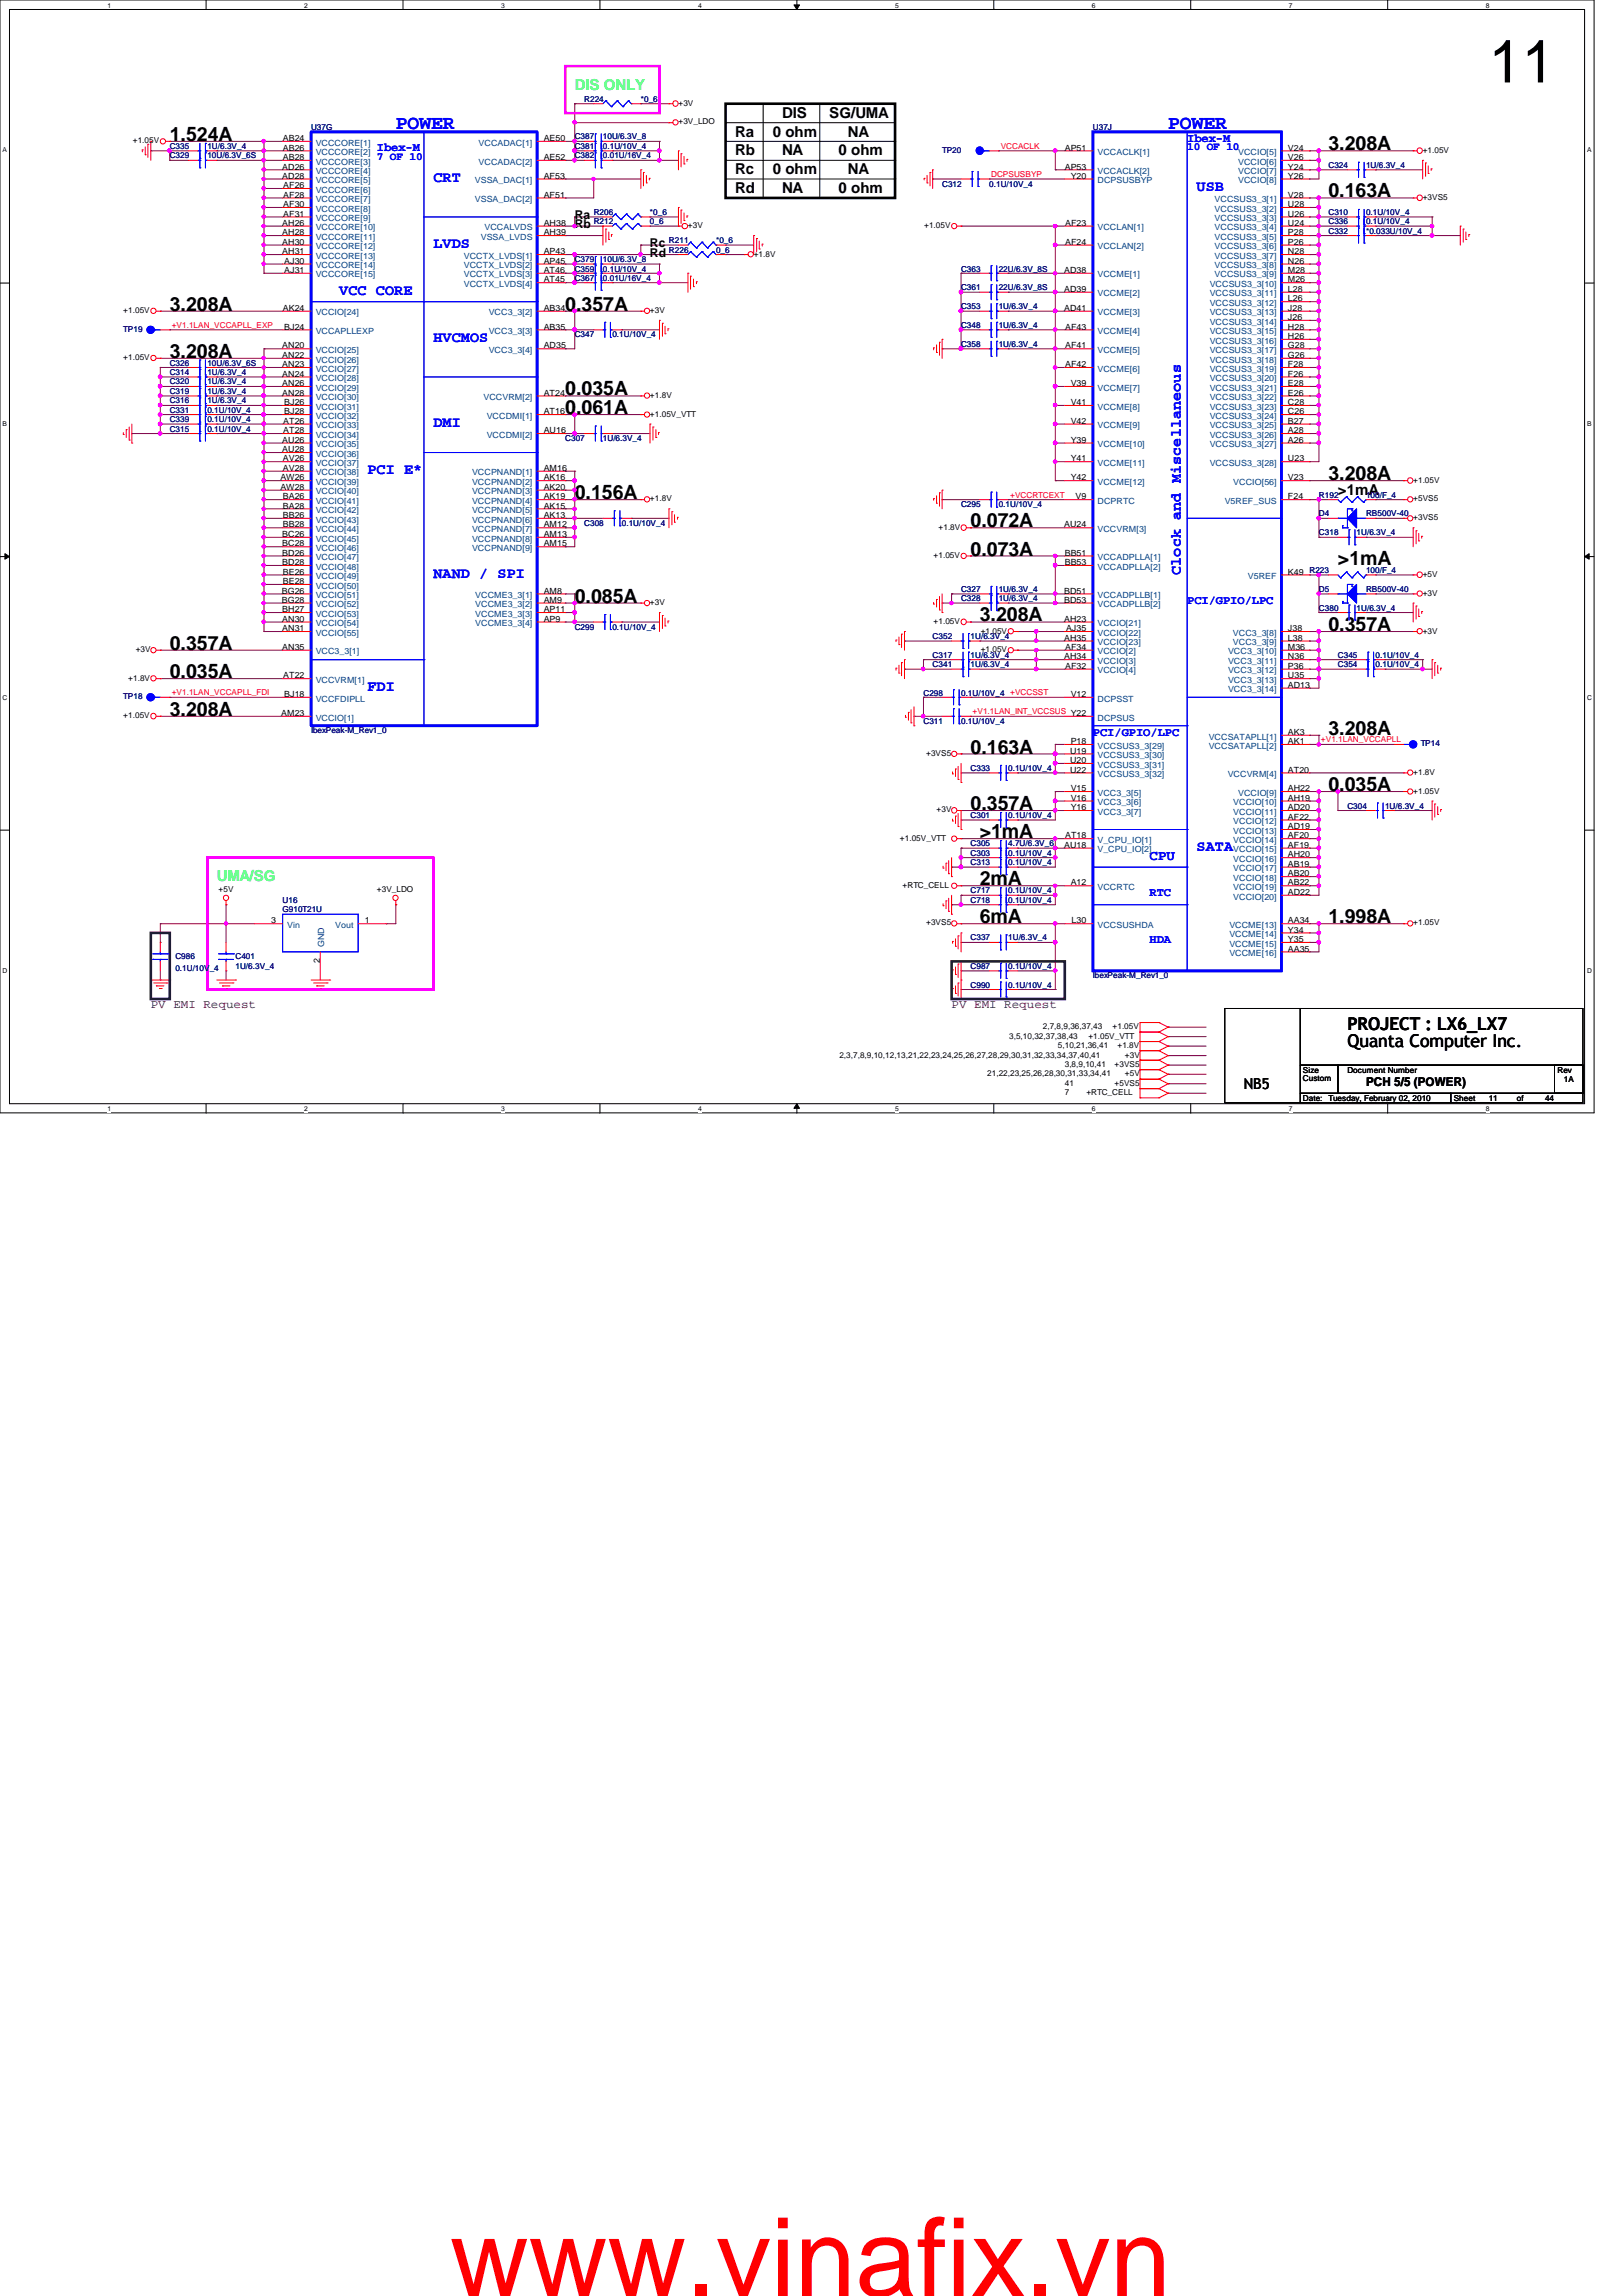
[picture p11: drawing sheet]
<svg xmlns="http://www.w3.org/2000/svg" width="210mm" height="297mm" viewBox="0 0 210 297" stroke-linecap="round" stroke-linejoin="round" font-family="sans-serif">
<defs><g id="words">
<text font-size="14.1" fill="#f00" x="58.2" y="297">www.vinafix.vn</text>
<text font-size="7.8" x="192.7" y="10.7">11</text>
<g font-size="2.5" fill="#00f">
<text x="51.2" y="16.7">POWER</text>
<text x="151.2" y="16.7">POWER</text>
</g>
<g font-size="2.5">
<text x="22" y="18.2">1.524A</text>
<text x="171.9" y="19.4">3.208A</text>
<text x="171.9" y="25.5">0.163A</text>
<text x="22" y="40.2">3.208A</text>
<text x="73.2" y="40.2">0.357A</text>
<text x="22" y="46.3">3.208A</text>
<text x="73.2" y="51.1">0.035A</text>
<text x="73.2" y="53.6">0.061A</text>
<text x="74.4" y="64.6">0.156A</text>
<text x="171.9" y="62.1">3.208A</text>
<text x="125.6" y="71.9">0.073A</text>
<text x="125.6" y="68.2">0.072A</text>
<text x="74.4" y="78">0.085A</text>
<text x="173.1" y="73.1">&gt;1mA</text>
<text x="126.8" y="80.4">3.208A</text>
<text x="171.9" y="81.6">0.357A</text>
<text x="22" y="84.1">0.357A</text>
<text x="22" y="87.7">0.035A</text>
<text x="22" y="92.6">3.208A</text>
<text x="171.9" y="95">3.208A</text>
<text x="125.6" y="97.5">0.163A</text>
<text x="125.6" y="104.8">0.357A</text>
<text x="171.9" y="102.4">0.035A</text>
<text x="126.8" y="108.5">&gt;1mA</text>
<text x="126.8" y="114.6">2mA</text>
<text x="126.8" y="119.4">6mA</text>
<text x="171.9" y="119.4">1.998A</text>
</g>
<g font-size="2.3">
<text x="174.4" y="135.5">Quanta Computer Inc.</text>
<text x="174.4" y="133.3">PROJECT : LX6_LX7</text>
</g>
<g font-size="1.9" fill="#00ff40">
<text x="74.4" y="11.6">DIS ONLY</text>
<text x="28.1" y="114">UMA/SG</text>
</g>
<g font-size="1.9">
<text x="95.1" y="17.7">Ra</text>
<text x="100" y="17.7">0 ohm</text>
<text x="101.2" y="15.2">DIS</text>
<text x="107.3" y="15.2">SG/UMA</text>
<text x="109.7" y="17.7">NA</text>
<text x="95.1" y="22.6">Rc</text>
<text x="95.1" y="20.1">Rb</text>
<text x="100" y="22.6">0 ohm</text>
<text x="101.2" y="20.1">NA</text>
<text x="108.5" y="20.1">0 ohm</text>
<text x="109.7" y="22.6">NA</text>
<text x="95.1" y="25">Rd</text>
<text x="101.2" y="25">NA</text>
<text x="108.5" y="25">0 ohm</text>
<text x="173.1" y="64">&gt;1mA</text>
<text x="161" y="140.9">NB5</text>
</g>
<g font-size="1.9" fill="#00f">
<text x="56.1" y="23.6">CRT</text>
<text x="154.9" y="24.8">USB</text>
<text x="56.1" y="32.1">LVDS</text>
<text x="43.9" y="38.2">VCC CORE</text>
<text x="56.1" y="44.3">HVCMOS</text>
<text x="56.1" y="55.2">DMI</text>
<text x="47.5" y="61.3">PCI E*</text>
<text x="56.1" y="74.8">NAND / SPI</text>
<text x="152.8" y="74.4" transform="rotate(-90 152.8 74.4)">Clock and Miscellaneous</text>
<text x="47.5" y="89.4">FDI</text>
<text x="154.9" y="110.1">SATA</text>
</g>
<text font-size="1.8" fill="#00f" x="148.8" y="111.3">CPU</text>
<g font-size="1.6" fill="#00f">
<text x="48.8" y="19.6">Ibex-M</text>
<text x="153.6" y="18.3">Ibex-M</text>
<text x="153.6" y="78.1">PCI/GPIO/LPC</text>
<text x="141.4" y="95.2">PCI/GPIO/LPC</text>
<text x="148.8" y="115.9">RTC</text>
<text x="148.8" y="122">HDA</text>
</g>
<g font-size="1.6">
<text x="74.4" y="28.3">Ra</text>
<text x="74.4" y="29.5">Rb</text>
<text x="84.1" y="32">Rc</text>
<text x="84.1" y="33.2">Rd</text>
<text x="176.8" y="140.5">PCH 5/5 (POWER)</text>
</g>
<g font-size="1.6" fill="#400040">
<text x="19.5" y="130.5">PV EMI Request</text>
<text x="123.1" y="130.5">PV EMI Request</text>
</g>
<g font-size="1.4" fill="#00f">
<text x="48.8" y="20.7">7 OF 10</text>
<text x="153.6" y="19.4">10 OF 10</text>
</g>
<g font-size="1.1" fill="#000080">
<text x="40.3" y="16.8">U37G</text>
<text x="75.6" y="13.2">R224</text>
<text x="82.9" y="13.2">*0_6</text>
<text x="141.4" y="16.8">U37J</text>
<text x="22" y="19.3">C335</text>
<text x="22" y="20.5">C329</text>
<text x="26.8" y="19.3">1U/6.3V_4</text>
<text x="26.8" y="20.5">10U/6.3V_6S</text>
<text x="74.4" y="19.3">C381</text>
<text x="74.4" y="20.5">C382</text>
<text x="74.4" y="18">C387</text>
<text x="78" y="19.3">0.1U/10V_4</text>
<text x="78" y="20.5">0.01U/16V_4</text>
<text x="78" y="18">10U/6.3V_8</text>
<text x="121.9" y="19.8">TP20</text>
<text x="171.9" y="21.7">C324</text>
<text x="176.8" y="21.7">1U/6.3V_4</text>
<text x="76.8" y="27.8">R206</text>
<text x="76.8" y="29">R212</text>
<text x="84.1" y="27.8">*0_6</text>
<text x="84.1" y="29">0_6</text>
<text x="121.9" y="24.1">C312</text>
<text x="128" y="24.1">0.1U/10V_4</text>
<text x="171.9" y="27.8">C310</text>
<text x="171.9" y="29">C336</text>
<text x="176.8" y="27.8">0.1U/10V_4</text>
<text x="176.8" y="29">0.1U/10V_4</text>
<text x="74.4" y="35.1">C359</text>
<text x="74.4" y="33.9">C379</text>
<text x="78" y="35.1">0.1U/10V_4</text>
<text x="78" y="33.9">10U/6.3V_8</text>
<text x="86.6" y="32.7">R226</text>
<text x="86.6" y="31.5">R211</text>
<text x="92.7" y="32.7">0_6</text>
<text x="92.7" y="31.5">*0_6</text>
<text x="124.4" y="35.1">C363</text>
<text x="129.2" y="35.1">22U/6.3V_8S</text>
<text x="171.9" y="30.2">C332</text>
<text x="176.8" y="30.2">*0.033U/10V_4</text>
<text x="74.4" y="36.3">C367</text>
<text x="78" y="36.3">0.01U/16V_4</text>
<text x="124.4" y="37.5">C361</text>
<text x="124.4" y="40">C353</text>
<text x="129.2" y="37.5">22U/6.3V_8S</text>
<text x="129.2" y="40">1U/6.3V_4</text>
<text x="16" y="42.9">TP19</text>
<text x="22" y="47.3">C326</text>
<text x="26.8" y="47.3">10U/6.3V_6S</text>
<text x="74.4" y="43.6">C347</text>
<text x="79.2" y="43.6">0.1U/10V_4</text>
<text x="124.4" y="42.4">C348</text>
<text x="124.4" y="44.9">C358</text>
<text x="129.2" y="42.4">1U/6.3V_4</text>
<text x="129.2" y="44.9">1U/6.3V_4</text>
<text x="22" y="49.7">C320</text>
<text x="22" y="51">C319</text>
<text x="22" y="52.2">C316</text>
<text x="22" y="53.4">C331</text>
<text x="22" y="48.5">C314</text>
<text x="26.8" y="49.7">1U/6.3V_4</text>
<text x="26.8" y="51">1U/6.3V_4</text>
<text x="26.8" y="52.2">1U/6.3V_4</text>
<text x="26.8" y="53.4">0.1U/10V_4</text>
<text x="26.8" y="48.5">1U/6.3V_4</text>
<text x="22" y="55.8">C315</text>
<text x="22" y="54.6">C339</text>
<text x="26.8" y="55.8">0.1U/10V_4</text>
<text x="26.8" y="54.6">0.1U/10V_4</text>
<text x="73.2" y="57.1">C307</text>
<text x="78" y="57.1">1U/6.3V_4</text>
<text x="124.4" y="65.6">C295</text>
<text x="129.2" y="65.6">0.1U/10V_4</text>
<text x="170.7" y="64.4">R192</text>
<text x="176.8" y="64.4">100/F_4</text>
<text x="75.6" y="68">C308</text>
<text x="80.5" y="68">0.1U/10V_4</text>
<text x="170.7" y="66.8">D4</text>
<text x="170.7" y="69.3">C318</text>
<text x="175.6" y="69.3">1U/6.3V_4</text>
<text x="176.8" y="66.8">RB500V-40</text>
<text x="124.4" y="76.6">C327</text>
<text x="124.4" y="77.8">C328</text>
<text x="129.2" y="76.6">1U/6.3V_4</text>
<text x="129.2" y="77.8">1U/6.3V_4</text>
<text x="169.5" y="74.1">R223</text>
<text x="170.7" y="76.6">D5</text>
<text x="176.8" y="74.1">100/F_4</text>
<text x="176.8" y="76.6">RB500V-40</text>
<text x="74.4" y="81.4">C299</text>
<text x="79.2" y="81.4">0.1U/10V_4</text>
<text x="120.7" y="82.7">C352</text>
<text x="125.6" y="82.7">1U/6.3V_4</text>
<text x="170.7" y="79">C380</text>
<text x="175.6" y="79">1U/6.3V_4</text>
<text x="120.7" y="85.1">C317</text>
<text x="120.7" y="86.3">C341</text>
<text x="125.6" y="85.1">1U/6.3V_4</text>
<text x="125.6" y="86.3">1U/6.3V_4</text>
<text x="173.1" y="85.1">C345</text>
<text x="173.1" y="86.3">C354</text>
<text x="178" y="85.1">0.1U/10V_4</text>
<text x="178" y="86.3">0.1U/10V_4</text>
<text x="16" y="90.5">TP18</text>
<text x="40.3" y="94.9">IbexPeak-M_Rev1_0</text>
<text x="119.5" y="90">C298</text>
<text x="119.5" y="93.6">C311</text>
<text x="124.4" y="90">0.1U/10V_4 +VCCSST</text>
<text x="124.4" y="93.6">0.1U/10V_4</text>
<text x="125.6" y="99.7">C333</text>
<text x="130.5" y="99.7">0.1U/10V_4</text>
<text x="183.9" y="96.6">TP14</text>
<text x="125.6" y="105.8">C301</text>
<text x="130.5" y="105.8">0.1U/10V_4</text>
<text x="174.4" y="104.6">C304</text>
<text x="179.2" y="104.6">1U/6.3V_4</text>
<text x="125.6" y="110.7">C303</text>
<text x="125.6" y="111.9">C313</text>
<text x="125.6" y="109.5">C305</text>
<text x="130.5" y="110.7">0.1U/10V_4</text>
<text x="130.5" y="111.9">0.1U/10V_4</text>
<text x="130.5" y="109.5">4.7U/6.3V_6</text>
<text x="36.6" y="116.8">U16</text>
<text x="36.6" y="118">G910T21U</text>
<text x="125.6" y="116.8">C718</text>
<text x="125.6" y="115.6">C717</text>
<text x="130.5" y="116.8">0.1U/10V_4</text>
<text x="130.5" y="115.6">0.1U/10V_4</text>
<text x="22.7" y="124.1">C986</text>
<text x="22.7" y="125.6">0.1U/10V_4</text>
<text x="30.5" y="124.1">C401</text>
<text x="30.5" y="125.3">1U/6.3V_4</text>
<text x="125.6" y="121.7">C337</text>
<text x="125.6" y="125.3">C987</text>
<text x="130.5" y="121.7">1U/6.3V_4</text>
<text x="130.5" y="125.3">0.1U/10V_4</text>
<text x="125.6" y="127.8">C990</text>
<text x="130.5" y="127.8">0.1U/10V_4</text>
<text x="141.4" y="126.6">IbexPeak-M_Rev1_0</text>
</g>
<g font-size="1.1">
<text x="87.8" y="16.1">+3V_LDO</text>
<text x="87.8" y="13.7">+3V</text>
<text x="17.2" y="18.5">+1.05V</text>
<text x="36.5" y="21.9">AD26</text>
<text x="36.5" y="23.1">AD28</text>
<text x="36.6" y="18.2">AB24</text>
<text x="36.6" y="19.5">AB26</text>
<text x="36.6" y="20.7">AB28</text>
<text x="70.4" y="18.2">AE50</text>
<text x="70.4" y="20.7">AE52</text>
<text x="70.4" y="23.1">AF53</text>
<text x="137.8" y="19.5">AP51</text>
<text x="137.8" y="21.9">AP53</text>
<text x="138.6" y="23.1">Y20</text>
<text x="166.7" y="19.5">V24</text>
<text x="166.7" y="20.7">V26</text>
<text x="166.7" y="21.9">Y24</text>
<text x="166.7" y="23.1">Y26</text>
<text x="184.1" y="19.8">+1.05V</text>
<text x="36.5" y="29.2">AH26</text>
<text x="36.7" y="24.3">AF26</text>
<text x="36.7" y="25.6">AF28</text>
<text x="36.7" y="26.8">AF30</text>
<text x="36.7" y="28">AF31</text>
<text x="70.4" y="29.2">AH38</text>
<text x="70.4" y="25.6">AF51</text>
<text x="89" y="29.5">+3V</text>
<text x="119.6" y="29.5">+1.05V</text>
<text x="137.8" y="29.2">AF23</text>
<text x="166.7" y="29.2">U24</text>
<text x="166.7" y="28">U26</text>
<text x="166.7" y="26.8">U28</text>
<text x="166.7" y="25.6">V28</text>
<text x="184.1" y="25.9">+3VS5</text>
<text x="36.5" y="30.4">AH28</text>
<text x="36.5" y="31.7">AH30</text>
<text x="36.5" y="32.9">AH31</text>
<text x="36.8" y="34.1">AJ30</text>
<text x="36.8" y="35.3">AJ31</text>
<text x="70.4" y="32.9">AP43</text>
<text x="70.4" y="34.1">AP45</text>
<text x="70.4" y="35.3">AT46</text>
<text x="70.4" y="30.4">AH39</text>
<text x="97.5" y="33.2">+1.8V</text>
<text x="137.7" y="35.3">AD38</text>
<text x="137.8" y="31.7">AF24</text>
<text x="166.7" y="35.3">M28</text>
<text x="166.7" y="34.1">N26</text>
<text x="166.7" y="32.9">N28</text>
<text x="166.7" y="31.7">P26</text>
<text x="166.7" y="30.4">P28</text>
<text x="16" y="40.5">+1.05V</text>
<text x="36.6" y="40.2">AK24</text>
<text x="70.4" y="36.5">AT45</text>
<text x="70.4" y="40.2">AB34</text>
<text x="84.1" y="40.5">+3V</text>
<text x="137.7" y="37.8">AD39</text>
<text x="137.7" y="40.2">AD41</text>
<text x="166.7" y="41.4">J26</text>
<text x="166.7" y="40.2">J28</text>
<text x="166.7" y="39">L26</text>
<text x="166.7" y="37.8">L28</text>
<text x="166.7" y="36.5">M26</text>
<text x="16" y="46.6">+1.05V</text>
<text x="36.5" y="47.5">AN23</text>
<text x="36.5" y="45.1">AN20</text>
<text x="36.5" y="46.3">AN22</text>
<text x="36.8" y="42.6">BJ24</text>
<text x="70.4" y="42.6">AB35</text>
<text x="70.4" y="45.1">AD35</text>
<text x="137.8" y="45.1">AF41</text>
<text x="137.8" y="47.5">AF42</text>
<text x="137.8" y="42.6">AF43</text>
<text x="166.7" y="47.5">F28</text>
<text x="166.7" y="46.3">G26</text>
<text x="166.7" y="45.1">G28</text>
<text x="166.7" y="43.9">H26</text>
<text x="166.7" y="42.6">H28</text>
<text x="36.5" y="48.7">AN24</text>
<text x="36.5" y="50">AN26</text>
<text x="36.5" y="51.2">AN28</text>
<text x="36.8" y="52.4">BJ26</text>
<text x="36.8" y="53.6">BJ28</text>
<text x="70.4" y="51.2">AT24</text>
<text x="70.4" y="53.6">AT16</text>
<text x="84.1" y="53.9">+1.05V_VTT</text>
<text x="84.1" y="51.5">+1.8V</text>
<text x="138.6" y="50">V39</text>
<text x="138.6" y="52.4">V41</text>
<text x="166.7" y="53.6">C26</text>
<text x="166.7" y="52.4">C28</text>
<text x="166.7" y="51.2">E26</text>
<text x="166.7" y="50">E28</text>
<text x="166.7" y="48.7">F26</text>
<text x="36.5" y="57.3">AU26</text>
<text x="36.5" y="58.5">AU28</text>
<text x="36.6" y="59.7">AV26</text>
<text x="36.7" y="54.8">AT26</text>
<text x="36.7" y="56">AT28</text>
<text x="70.4" y="56">AU16</text>
<text x="138.6" y="54.8">V42</text>
<text x="138.6" y="57.3">Y39</text>
<text x="138.6" y="59.7">Y41</text>
<text x="166.7" y="59.7">U23</text>
<text x="166.7" y="57.3">A26</text>
<text x="166.7" y="56">A28</text>
<text x="166.7" y="54.8">B27</text>
<text x="36.3" y="62.1">AW26</text>
<text x="36.3" y="63.4">AW28</text>
<text x="36.6" y="60.9">AV28</text>
<text x="36.6" y="64.6">BA26</text>
<text x="36.6" y="65.8">BA28</text>
<text x="70.4" y="64.6">AK19</text>
<text x="70.4" y="63.4">AK20</text>
<text x="70.4" y="65.8">AK15</text>
<text x="70.4" y="62.1">AK16</text>
<text x="70.4" y="60.9">AM16</text>
<text x="84.1" y="64.9">+1.8V</text>
<text x="138.6" y="62.1">Y42</text>
<text x="139.2" y="64.6">V9</text>
<text x="166.7" y="62.1">V23</text>
<text x="166.7" y="64.6">F24</text>
<text x="182.9" y="64.9">+5VS5</text>
<text x="182.9" y="62.4">+1.05V</text>
<text x="36.5" y="69.5">BC26</text>
<text x="36.5" y="70.7">BC28</text>
<text x="36.5" y="71.9">BD26</text>
<text x="36.6" y="67">BB26</text>
<text x="36.6" y="68.2">BB28</text>
<text x="70.4" y="67">AK13</text>
<text x="70.4" y="68.2">AM12</text>
<text x="70.4" y="69.5">AM13</text>
<text x="70.4" y="70.7">AM15</text>
<text x="121.5" y="68.5">+1.8V</text>
<text x="137.7" y="68.2">AU24</text>
<text x="137.8" y="71.9">BB51</text>
<text x="182.9" y="67.3">+3VS5</text>
<text x="36.5" y="76.8">BG26</text>
<text x="36.5" y="78">BG28</text>
<text x="36.5" y="73.1">BD28</text>
<text x="36.6" y="74.3">BE26</text>
<text x="36.6" y="75.6">BE28</text>
<text x="70.4" y="76.8">AM8</text>
<text x="70.4" y="78">AM9</text>
<text x="120.8" y="72.2">+1.05V</text>
<text x="137.7" y="76.8">BD51</text>
<text x="137.7" y="78">BD53</text>
<text x="137.8" y="73.1">BB53</text>
<text x="166.7" y="74.3">K49</text>
<text x="184.1" y="77">+3V</text>
<text x="184.1" y="74.6">+5V</text>
<text x="36.5" y="80.4">AN30</text>
<text x="36.5" y="81.7">AN31</text>
<text x="36.5" y="79.2">BH27</text>
<text x="70.4" y="79.2">AP11</text>
<text x="70.4" y="80.4">AP9</text>
<text x="84.1" y="78.3">+3V</text>
<text x="120.8" y="80.7">+1.05V</text>
<text x="126.9" y="82">+1.05V</text>
<text x="137.7" y="82.9">AH35</text>
<text x="137.7" y="80.4">AH23</text>
<text x="138" y="81.7">AJ35</text>
<text x="166.7" y="81.7">J38</text>
<text x="166.7" y="82.9">L38</text>
<text x="184.1" y="82">+3V</text>
<text x="16.6" y="88.1">+1.8V</text>
<text x="17.6" y="84.4">+3V</text>
<text x="36.5" y="84.1">AN35</text>
<text x="36.7" y="87.8">AT22</text>
<text x="126.9" y="84.4">+1.05V</text>
<text x="137.7" y="85.3">AH34</text>
<text x="137.8" y="84.1">AF34</text>
<text x="137.8" y="86.5">AF32</text>
<text x="166.7" y="84.1">M36</text>
<text x="166.7" y="85.3">N36</text>
<text x="166.7" y="86.5">P36</text>
<text x="166.7" y="87.8">U35</text>
<text x="166.7" y="89">AD13</text>
<text x="16" y="92.9">+1.05V</text>
<text x="36.4" y="92.6">AM23</text>
<text x="36.8" y="90.2">BJ18</text>
<text x="138.6" y="90.2">V12</text>
<text x="166.7" y="95.1">AK3</text>
<text x="119.8" y="97.8">+3VS5</text>
<text x="138.5" y="97.5">U19</text>
<text x="138.5" y="98.7">U20</text>
<text x="138.5" y="99.9">U22</text>
<text x="138.6" y="96.3">P18</text>
<text x="166.7" y="99.9">AT20</text>
<text x="166.7" y="96.3">AK1</text>
<text x="182.9" y="100.2">+1.8V</text>
<text x="121.2" y="105.1">+3V</text>
<text x="138.6" y="102.4">V15</text>
<text x="138.6" y="103.6">V16</text>
<text x="138.6" y="104.8">Y16</text>
<text x="166.7" y="107.3">AD19</text>
<text x="166.7" y="104.8">AD20</text>
<text x="166.7" y="103.6">AH19</text>
<text x="166.7" y="106">AF22</text>
<text x="166.7" y="102.4">AH22</text>
<text x="182.9" y="102.7">+1.05V</text>
<text x="116.5" y="108.8">+1.05V_VTT</text>
<text x="137.7" y="109.7">AU18</text>
<text x="137.8" y="108.5">AT18</text>
<text x="166.7" y="108.5">AF20</text>
<text x="166.7" y="109.7">AF19</text>
<text x="166.7" y="110.9">AH20</text>
<text x="166.7" y="112.1">AB19</text>
<text x="166.7" y="113.4">AB20</text>
<text x="28.3" y="115.4">+5V</text>
<text x="35.1" y="119.5">3</text>
<text x="47.2" y="119.5">1</text>
<text x="48.8" y="115.4">+3V_LDO</text>
<text x="116.8" y="114.9">+RTC_CELL</text>
<text x="119.8" y="119.7">+3VS5</text>
<text x="138.6" y="114.6">A12</text>
<text x="138.7" y="119.5">L30</text>
<text x="166.7" y="115.8">AD22</text>
<text x="166.7" y="114.6">AB22</text>
<text x="166.7" y="119.5">AA34</text>
<text x="182.9" y="119.7">+1.05V</text>
<text x="41.4" y="124.6" transform="rotate(-90 41.4 124.6)">2</text>
<text x="166.7" y="120.7">Y34</text>
<text x="166.7" y="121.9">Y35</text>
<text x="166.7" y="123.1">AA35</text>
<text x="108.6" y="136.8">2,3,7,8,9,10,12,13,21,22,23,24,25,26,27,28,29,30,31,32,33,34,37,40,41</text>
<text x="130.6" y="134.4">3,5,10,32,37,38,43</text>
<text x="135" y="133.1">2,7,8,9,36,37,43</text>
<text x="136.9" y="135.6">5,10,21,36,41</text>
<text x="140.8" y="134.4">+1.05V_VTT</text>
<text x="144" y="133.1">+1.05V</text>
<text x="144.6" y="135.6">+1.8V</text>
<text x="145.6" y="136.8">+3V</text>
<text x="127.8" y="139.2">21,22,23,25,26,28,30,31,33,34,41</text>
<text x="137.8" y="138">3,8,9,10,41</text>
<text x="137.8" y="140.5">41</text>
<text x="137.8" y="141.7">7</text>
<text x="140.6" y="141.7">+RTC_CELL</text>
<text x="144.2" y="138">+3VS5</text>
<text x="144.2" y="140.5">+5VS5</text>
<text x="145.6" y="139.2">+5V</text>
<text x="168.6" y="138.8">Size</text>
<text x="168.6" y="142.4">Date:</text>
<text x="168.6" y="139.9">Custom</text>
<text x="171.9" y="142.4">Tuesday, February 02, 2010</text>
<text x="174.4" y="138.8">Document Number</text>
<text x="188.1" y="142.4">Sheet</text>
<text x="192.7" y="142.4">11</text>
<text x="196.3" y="142.4">of</text>
<text x="199.9" y="142.4">44</text>
<text x="201.5" y="138.8">Rev</text>
<text x="202.4" y="140">1A</text>
</g>
<g font-size="1.1" fill="#004080">
<text x="40.9" y="18.8">VCCCORE[1]</text>
<text x="40.9" y="20.1">VCCCORE[2]</text>
<text x="40.9" y="21.3">VCCCORE[3]</text>
<text x="40.9" y="22.5">VCCCORE[4]</text>
<text x="40.9" y="23.7">VCCCORE[5]</text>
<text x="61.5" y="23.7">VSSA_DAC[1]</text>
<text x="61.9" y="18.8">VCCADAC[1]</text>
<text x="61.9" y="21.3">VCCADAC[2]</text>
<text x="142" y="23.7">DCPSUSBYP</text>
<text x="142" y="20.1">VCCACLK[1]</text>
<text x="142" y="22.5">VCCACLK[2]</text>
<text x="160.2" y="20.1">VCCIO[5]</text>
<text x="160.2" y="21.3">VCCIO[6]</text>
<text x="160.2" y="22.5">VCCIO[7]</text>
<text x="160.2" y="23.7">VCCIO[8]</text>
<text x="40.9" y="24.9">VCCCORE[6]</text>
<text x="40.9" y="26.2">VCCCORE[7]</text>
<text x="40.9" y="27.4">VCCCORE[8]</text>
<text x="40.9" y="28.6">VCCCORE[9]</text>
<text x="40.9" y="29.8">VCCCORE[10]</text>
<text x="61.5" y="26.2">VSSA_DAC[2]</text>
<text x="62.7" y="29.8">VCCALVDS</text>
<text x="142" y="29.8">VCCLAN[1]</text>
<text x="157.2" y="29.8">VCCSUS3_3[4]</text>
<text x="157.2" y="28.6">VCCSUS3_3[3]</text>
<text x="157.2" y="27.4">VCCSUS3_3[2]</text>
<text x="157.2" y="26.2">VCCSUS3_3[1]</text>
<text x="40.9" y="31">VCCCORE[11]</text>
<text x="40.9" y="32.3">VCCCORE[12]</text>
<text x="40.9" y="33.5">VCCCORE[13]</text>
<text x="40.9" y="34.7">VCCCORE[14]</text>
<text x="40.9" y="35.9">VCCCORE[15]</text>
<text x="60" y="33.5">VCCTX_LVDS[1]</text>
<text x="60" y="34.7">VCCTX_LVDS[2]</text>
<text x="60" y="35.9">VCCTX_LVDS[3]</text>
<text x="62.2" y="31">VSSA_LVDS</text>
<text x="142" y="35.9">VCCME[1]</text>
<text x="142" y="32.3">VCCLAN[2]</text>
<text x="157.2" y="35.9">VCCSUS3_3[9]</text>
<text x="157.2" y="34.7">VCCSUS3_3[8]</text>
<text x="157.2" y="33.5">VCCSUS3_3[7]</text>
<text x="157.2" y="32.3">VCCSUS3_3[6]</text>
<text x="157.2" y="31">VCCSUS3_3[5]</text>
<text x="40.9" y="40.8">VCCIO[24]</text>
<text x="60" y="37.1">VCCTX_LVDS[4]</text>
<text x="63.2" y="40.8">VCC3_3[2]</text>
<text x="142" y="38.4">VCCME[2]</text>
<text x="142" y="40.8">VCCME[3]</text>
<text x="156.5" y="42">VCCSUS3_3[14]</text>
<text x="156.5" y="40.8">VCCSUS3_3[13]</text>
<text x="156.5" y="39.6">VCCSUS3_3[12]</text>
<text x="156.5" y="38.4">VCCSUS3_3[11]</text>
<text x="156.5" y="37.1">VCCSUS3_3[10]</text>
<text x="40.9" y="43.2">VCCAPLLEXP</text>
<text x="40.9" y="45.7">VCCIO[25]</text>
<text x="40.9" y="46.9">VCCIO[26]</text>
<text x="63.2" y="43.2">VCC3_3[3]</text>
<text x="63.2" y="45.7">VCC3_3[4]</text>
<text x="142" y="45.7">VCCME[5]</text>
<text x="142" y="43.2">VCCME[4]</text>
<text x="156.5" y="46.9">VCCSUS3_3[18]</text>
<text x="156.5" y="45.7">VCCSUS3_3[17]</text>
<text x="156.5" y="44.5">VCCSUS3_3[16]</text>
<text x="156.5" y="43.2">VCCSUS3_3[15]</text>
<text x="40.9" y="48.1">VCCIO[27]</text>
<text x="40.9" y="49.3">VCCIO[28]</text>
<text x="40.9" y="50.5">VCCIO[29]</text>
<text x="40.9" y="51.8">VCCIO[30]</text>
<text x="40.9" y="53">VCCIO[31]</text>
<text x="62.6" y="51.8">VCCVRM[2]</text>
<text x="142" y="48.1">VCCME[6]</text>
<text x="142" y="50.5">VCCME[7]</text>
<text x="142" y="53">VCCME[8]</text>
<text x="156.5" y="53">VCCSUS3_3[23]</text>
<text x="156.5" y="51.8">VCCSUS3_3[22]</text>
<text x="156.5" y="50.5">VCCSUS3_3[21]</text>
<text x="156.5" y="49.3">VCCSUS3_3[20]</text>
<text x="156.5" y="48.1">VCCSUS3_3[19]</text>
<text x="40.9" y="55.4">VCCIO[33]</text>
<text x="40.9" y="56.6">VCCIO[34]</text>
<text x="40.9" y="57.9">VCCIO[35]</text>
<text x="40.9" y="59.1">VCCIO[36]</text>
<text x="40.9" y="54.2">VCCIO[32]</text>
<text x="63" y="54.2">VCCDMI[1]</text>
<text x="63" y="56.6">VCCDMI[2]</text>
<text x="142" y="55.4">VCCME[9]</text>
<text x="142" y="57.9">VCCME[10]</text>
<text x="156.5" y="57.9">VCCSUS3_3[27]</text>
<text x="156.5" y="56.6">VCCSUS3_3[26]</text>
<text x="156.5" y="55.4">VCCSUS3_3[25]</text>
<text x="156.5" y="54.2">VCCSUS3_3[24]</text>
<text x="40.9" y="60.3">VCCIO[37]</text>
<text x="40.9" y="61.5">VCCIO[38]</text>
<text x="40.9" y="62.7">VCCIO[39]</text>
<text x="40.9" y="64">VCCIO[40]</text>
<text x="40.9" y="65.2">VCCIO[41]</text>
<text x="61.1" y="65.2">VCCPNAND[4]</text>
<text x="61.1" y="64">VCCPNAND[3]</text>
<text x="61.1" y="62.7">VCCPNAND[2]</text>
<text x="61.1" y="61.5">VCCPNAND[1]</text>
<text x="142" y="60.3">VCCME[11]</text>
<text x="142" y="62.7">VCCME[12]</text>
<text x="142" y="65.2">DCPRTC</text>
<text x="156.5" y="60.3">VCCSUS3_3[28]</text>
<text x="158.5" y="65.2">V5REF_SUS</text>
<text x="159.6" y="62.7">VCCIO[56]</text>
<text x="40.9" y="66.4">VCCIO[42]</text>
<text x="40.9" y="67.6">VCCIO[43]</text>
<text x="40.9" y="68.8">VCCIO[44]</text>
<text x="40.9" y="70.1">VCCIO[45]</text>
<text x="40.9" y="71.3">VCCIO[46]</text>
<text x="61.1" y="67.6">VCCPNAND[6]</text>
<text x="61.1" y="66.4">VCCPNAND[5]</text>
<text x="61.1" y="68.8">VCCPNAND[7]</text>
<text x="61.1" y="70.1">VCCPNAND[8]</text>
<text x="61.1" y="71.3">VCCPNAND[9]</text>
<text x="142" y="68.8">VCCVRM[3]</text>
<text x="40.9" y="72.5">VCCIO[47]</text>
<text x="40.9" y="73.7">VCCIO[48]</text>
<text x="40.9" y="74.9">VCCIO[49]</text>
<text x="40.9" y="76.2">VCCIO[50]</text>
<text x="40.9" y="77.4">VCCIO[51]</text>
<text x="61.5" y="77.4">VCCME3_3[1]</text>
<text x="142" y="73.7">VCCADPLLA[2]</text>
<text x="142" y="77.4">VCCADPLLB[1]</text>
<text x="142" y="72.5">VCCADPLLA[1]</text>
<text x="161.5" y="74.9">V5REF</text>
<text x="40.9" y="81">VCCIO[54]</text>
<text x="40.9" y="82.3">VCCIO[55]</text>
<text x="40.9" y="78.6">VCCIO[52]</text>
<text x="40.9" y="79.8">VCCIO[53]</text>
<text x="61.5" y="78.6">VCCME3_3[2]</text>
<text x="61.5" y="79.8">VCCME3_3[3]</text>
<text x="61.5" y="81">VCCME3_3[4]</text>
<text x="142" y="82.3">VCCIO[22]</text>
<text x="142" y="78.6">VCCADPLLB[2]</text>
<text x="142" y="83.5">VCCIO[23]</text>
<text x="142" y="81">VCCIO[21]</text>
<text x="159.6" y="82.3">VCC3_3[8]</text>
<text x="159.6" y="83.5">VCC3_3[9]</text>
<text x="40.9" y="88.3">VCCVRM[1]</text>
<text x="40.9" y="84.7">VCC3_3[1]</text>
<text x="142" y="84.7">VCCIO[2]</text>
<text x="142" y="85.9">VCCIO[3]</text>
<text x="142" y="87.1">VCCIO[4]</text>
<text x="158.9" y="84.7">VCC3_3[10]</text>
<text x="158.9" y="85.9">VCC3_3[11]</text>
<text x="158.9" y="87.1">VCC3_3[12]</text>
<text x="158.9" y="88.3">VCC3_3[13]</text>
<text x="158.9" y="89.6">VCC3_3[14]</text>
<text x="40.9" y="90.8">VCCFDIPLL</text>
<text x="40.9" y="93.2">VCCIO[1]</text>
<text x="142" y="93.2">DCPSUS</text>
<text x="142" y="90.8">DCPSST</text>
<text x="156.4" y="95.7">VCCSATAPLL[1]</text>
<text x="142" y="96.9">VCCSUS3_3[29]</text>
<text x="142" y="98.1">VCCSUS3_3[30]</text>
<text x="142" y="99.3">VCCSUS3_3[31]</text>
<text x="142" y="100.5">VCCSUS3_3[32]</text>
<text x="156.4" y="96.9">VCCSATAPLL[2]</text>
<text x="158.9" y="100.5">VCCVRM[4]</text>
<text x="142" y="103">VCC3_3[5]</text>
<text x="142" y="104.2">VCC3_3[6]</text>
<text x="142" y="105.4">VCC3_3[7]</text>
<text x="159.6" y="107.9">VCCIO[13]</text>
<text x="159.6" y="105.4">VCCIO[11]</text>
<text x="159.6" y="104.2">VCCIO[10]</text>
<text x="159.6" y="106.6">VCCIO[12]</text>
<text x="160.2" y="103">VCCIO[9]</text>
<text x="142" y="109.1">V_CPU_IO[1]</text>
<text x="142" y="110.3">V_CPU_IO[2]</text>
<text x="159.6" y="109.1">VCCIO[14]</text>
<text x="159.6" y="110.3">VCCIO[15]</text>
<text x="159.6" y="111.5">VCCIO[16]</text>
<text x="159.6" y="112.7">VCCIO[17]</text>
<text x="159.6" y="114">VCCIO[18]</text>
<text x="142" y="115.1">VCCRTC</text>
<text x="159.6" y="116.4">VCCIO[20]</text>
<text x="159.6" y="115.1">VCCIO[19]</text>
<text x="37.2" y="120.1">Vin</text>
<text x="42" y="122.6" transform="rotate(-90 42 122.6)">GND</text>
<text x="43.4" y="120.1">Vout</text>
<text x="142" y="120.1">VCCSUSHDA</text>
<text x="159.1" y="120.1">VCCME[13]</text>
<text x="159.1" y="121.2">VCCME[14]</text>
<text x="159.1" y="122.5">VCCME[15]</text>
<text x="159.1" y="123.7">VCCME[16]</text>
</g>
<g font-size="1.1" fill="#f00">
<text x="128.3" y="22.9">DCPSUSBYP</text>
<text x="129.5" y="19.3">VCCACLK</text>
<text x="22.2" y="42.4">+V1.1LAN_VCCAPLL_EXP</text>
<text x="130.7" y="64.4">+VCCRTCEXT</text>
<text x="22.2" y="90">+V1.1LAN_VCCAPLL_FDI</text>
<text x="125.9" y="92.4">+V1.1LAN_INT_VCCSUS Y22</text>
<text x="170.9" y="96.1">+V1.1LAN_VCCAPLL</text>
</g>
<g font-size=".9">
<text x="13.9" y="1">1</text>
<text x="39.4" y="1">2</text>
<text x="64.9" y="1">3</text>
<text x="90.3" y="1">4</text>
<text x="115.8" y="1">5</text>
<text x="141.3" y="1">6</text>
<text x="166.8" y="1">7</text>
<text x="192.3" y="1">8</text>
<text x=".3" y="19.7">A</text>
<text x="205.4" y="19.7">A</text>
<text x=".3" y="55.1">B</text>
<text x="205.4" y="55.1">B</text>
<text x=".3" y="90.5">C</text>
<text x="205.4" y="90.5">C</text>
<text x=".3" y="125.9">D</text>
<text x="205.4" y="125.9">D</text>
<text x="13.9" y="143.8">1</text>
<text x="39.4" y="143.8">2</text>
<text x="64.9" y="143.8">3</text>
<text x="90.3" y="143.8">4</text>
<text x="115.8" y="143.8">5</text>
<text x="141.3" y="143.8">6</text>
<text x="166.8" y="143.8">7</text>
<text x="192.3" y="143.8">8</text>
</g>
</g></defs>
<path d="M0 0h206.3v144h-206.3zM1.2 1.2h203.9v141.6h-203.9z" fill="none" stroke="#000" stroke-width=".13"/>
<g fill="#fff">
<path d="M13.9 .2h.5v.9h-.5z"/>
<path d="M13.9 143h.5v.9h-.5z"/>
</g>
<path d="M26.7 0v1.2M26.7 142.8v1.2" fill="none" stroke="#000" stroke-width=".13"/>
<g fill="#fff">
<path d="M39.4 .2h.4v.9h-.4z"/>
<path d="M39.4 143h.4v.9h-.4z"/>
</g>
<path d="M52.2 0v1.2M52.2 142.8v1.2" fill="none" stroke="#000" stroke-width=".13"/>
<g fill="#fff">
<path d="M64.9 .2h.4v.9h-.4z"/>
<path d="M64.9 143h.4v.9h-.4z"/>
</g>
<path d="M77.6 0v1.2M77.6 142.8v1.2" fill="none" stroke="#000" stroke-width=".13"/>
<g fill="#fff">
<path d="M90.3 .2h.5v.9h-.5z"/>
<path d="M90.3 143h.5v.9h-.5z"/>
</g>
<path d="M103.1 0v1.2M102.7 .6h.8l-.4 .6zM103.1 142.8l.4 .6h-.8zM103.1 142.8v1.2" fill="none" stroke="#000" stroke-width=".13"/>
<path d="M102.7 .6h.8l-.4 .6zM103.1 142.8l.4 .6h-.8z" fill="#000"/>
<g fill="#fff">
<path d="M115.8 .2h.5v.9h-.5z"/>
<path d="M115.8 143h.5v.9h-.5z"/>
</g>
<path d="M128.6 0v1.2M128.6 142.8v1.2" fill="none" stroke="#000" stroke-width=".13"/>
<g fill="#fff">
<path d="M141.3 .2h.5v.9h-.5z"/>
<path d="M141.3 143h.5v.9h-.5z"/>
</g>
<path d="M154.1 0v1.2M154.1 142.8v1.2" fill="none" stroke="#000" stroke-width=".13"/>
<g fill="#fff">
<path d="M166.8 .2h.5v.9h-.5z"/>
<path d="M166.8 143h.5v.9h-.5z"/>
</g>
<path d="M179.6 0v1.2M179.6 142.8v1.2" fill="none" stroke="#000" stroke-width=".13"/>
<g fill="#fff">
<path d="M192.3 .2h.4v.9h-.4z"/>
<path d="M192.3 143h.4v.9h-.4z"/>
<path d="M.3 18.9h.6v1h-.6z"/>
<path d="M205.4 18.9h.6v1h-.6z"/>
<path d="M.3 54.3h.6v1h-.6z"/>
<path d="M205.4 54.3h.6v1h-.6z"/>
</g>
<path d="M0 36.6h1.2M205.1 36.6h1.2" fill="none" stroke="#000" stroke-width=".13"/>
<g fill="#fff">
<path d="M.3 89.7h.6v1h-.6z"/>
<path d="M205.4 89.7h.6v1h-.6z"/>
</g>
<path d="M0 72h1.2M.6 71.6l.6 .4-.6 .3zM205.1 72l.6-.4v.7zM205.1 72h1.2" fill="none" stroke="#000" stroke-width=".13"/>
<path d="M.6 71.6l.6 .4-.6 .3zM205.1 72l.6-.4v.7z" fill="#000"/>
<g fill="#fff">
<path d="M.3 125.1h.6v1h-.6z"/>
<path d="M205.4 125.1h.6v1h-.6z"/>
</g>
<path d="M0 107.4h1.2M205.1 107.4h1.2" fill="none" stroke="#000" stroke-width=".13"/>
<path d="M34.2 18.3h.1M34.2 19.5h.1M34.2 18.3h2.4M34.2 19.5h2.4" fill="none" stroke="#800040" stroke-width=".13"/>
<path d="M34 19.3h.3v.2v.1l-.2 .1-.1-.1z" fill-rule="evenodd" fill="#f0f"/>
<path d="M34 19.3h.3v.2v.1l-.2 .1-.1-.1z" fill="none" stroke="#f0f" stroke-width=".13"/>
<g fill="none" stroke="#800040" stroke-width=".13">
<path d="M34.2 20.7h.1M34.2 22h.1M34.2 23.2h.1M34.2 24.4h.1M34.2 25.6h.1M34.2 26.8h.1M34.2 28.1h.1M34.2 20.7h2.4M34.2 22h2.4M34.2 23.2h2.4M34.2 24.4h2.4M34.2 25.6h2.4"/>
<path d="M34.2 26.8h2.4M34.2 28.1h2.4"/>
</g>
<path d="M34 27.9h.3v.1v.2h-.2h-.1z" fill-rule="evenodd" fill="#f0f"/>
<path d="M34 27.9h.3v.1v.2h-.2h-.1z" fill="none" stroke="#f0f" stroke-width=".13"/>
<path d="M34.2 29.3h.1M34.2 30.5h.1M34.2 31.7h.1M34.2 32.9h.1M34.2 29.3h2.4M34.2 30.5h2.4M34.2 31.7h2.4M34.2 32.9h2.4" fill="none" stroke="#800040" stroke-width=".13"/>
<path d="M34 32.7h.3v.2v.2h-.2h-.1z" fill-rule="evenodd" fill="#f0f"/>
<path d="M34 32.7h.3v.2v.2h-.2h-.1z" fill="none" stroke="#f0f" stroke-width=".13"/>
<path d="M34.2 34.2h.1M34.2 35.3h.1M34.2 34.2h2.4M34.2 35.3h2.4M34.2 34.2v1.1" fill="none" stroke="#800040" stroke-width=".13"/>
<path d="M34 34h.3v.1v.2h-.2h-.1z" fill-rule="evenodd" fill="#f0f"/>
<path d="M34 34h.3v.1v.2h-.2h-.1z" fill="none" stroke="#f0f" stroke-width=".13"/>
<path d="M34.2 30.5h.1M34.2 30.5v1.2" fill="none" stroke="#800040" stroke-width=".13"/>
<path d="M34 30.3h.3v.1v.2l-.2 .1-.1-.1z" fill-rule="evenodd" fill="#f0f"/>
<path d="M34 30.3h.3v.1v.2l-.2 .1-.1-.1z" fill="none" stroke="#f0f" stroke-width=".13"/>
<path d="M34.2 25.6h.1M34.2 25.6v1.2" fill="none" stroke="#800040" stroke-width=".13"/>
<path d="M34 25.4h.3v.2v.1l-.2 .1-.1-.1z" fill-rule="evenodd" fill="#f0f"/>
<path d="M34 25.4h.3v.2v.1l-.2 .1-.1-.1z" fill="none" stroke="#f0f" stroke-width=".13"/>
<path d="M34.2 24.4h.1M34.2 24.4v1.2" fill="none" stroke="#800040" stroke-width=".13"/>
<path d="M34 24.2h.3v.1v.2l-.2 .1-.1-.1z" fill-rule="evenodd" fill="#f0f"/>
<path d="M34 24.2h.3v.1v.2l-.2 .1-.1-.1z" fill="none" stroke="#f0f" stroke-width=".13"/>
<path d="M34.2 23.2h.1M34.2 23.2v1.2" fill="none" stroke="#800040" stroke-width=".13"/>
<path d="M34 23h.3v.2v.1l-.2 .1-.1-.1z" fill-rule="evenodd" fill="#f0f"/>
<path d="M34 23h.3v.2v.1l-.2 .1-.1-.1z" fill="none" stroke="#f0f" stroke-width=".13"/>
<path d="M34.2 22h.1M34.2 22v1.2" fill="none" stroke="#800040" stroke-width=".13"/>
<path d="M34 21.8h.3v.1v.2h-.2h-.1z" fill-rule="evenodd" fill="#f0f"/>
<path d="M34 21.8h.3v.1v.2h-.2h-.1z" fill="none" stroke="#f0f" stroke-width=".13"/>
<path d="M34.2 20.7h.1M34.2 20.7v1.3" fill="none" stroke="#800040" stroke-width=".13"/>
<path d="M34 20.5h.3v.2v.2l-.2 .1-.1-.1z" fill-rule="evenodd" fill="#f0f"/>
<path d="M34 20.5h.3v.2v.2l-.2 .1-.1-.1z" fill="none" stroke="#f0f" stroke-width=".13"/>
<path d="M34.2 19.5h.1M34.2 18.3h.1M34.2 18.3v2.4M34.2 32.9h.1M34.2 31.7h.1M34.2 31.7v2.5" fill="none" stroke="#800040" stroke-width=".13"/>
<path d="M34 31.5h.3v.2v.1l-.2 .1-.1-.1z" fill-rule="evenodd" fill="#f0f"/>
<path d="M34 31.5h.3v.2v.1l-.2 .1-.1-.1z" fill="none" stroke="#f0f" stroke-width=".13"/>
<path d="M34.2 29.3h.1M34.2 29.3v1.2" fill="none" stroke="#800040" stroke-width=".13"/>
<path d="M34 29.1h.3v.2v.1l-.2 .1-.1-.1z" fill-rule="evenodd" fill="#f0f"/>
<path d="M34 29.1h.3v.2v.1l-.2 .1-.1-.1z" fill="none" stroke="#f0f" stroke-width=".13"/>
<path d="M34.2 28.1h.1M34.2 26.8h.1M34.2 26.8v2.5" fill="none" stroke="#800040" stroke-width=".13"/>
<path d="M34 26.6h.3v.2v.2l-.2 .1-.1-.1z" fill-rule="evenodd" fill="#f0f"/>
<path d="M34 26.6h.3v.2v.2l-.2 .1-.1-.1z" fill="none" stroke="#f0f" stroke-width=".13"/>
<g fill="none" stroke="#800040" stroke-width=".13">
<path d="M28.1 19.5h.1M28.1 19.5h6.1M73.2 23.2h.1M73.2 25.6h.1M73.2 23.2h3.6M76.8 23.2h.1M76.8 23.2v2.4h-3.6M73.2 76.8h.1M73.2 76.8h1.2M74.4 76.8h.1M74.4 76.8v1.2M73.2 80.5h.1"/>
<path d="M73.2 80.5h1.2"/>
</g>
<path d="M74.2 80.3h.3l.1 .1-.1 .2-.2 .1-.1-.1z" fill-rule="evenodd" fill="#f0f"/>
<path d="M74.2 80.3h.3l.1 .1-.1 .2-.2 .1-.1-.1z" fill="none" stroke="#f0f" stroke-width=".13"/>
<path d="M73.2 78h.1M73.2 78h1.2M74.4 79.2h.1M74.4 79.2v1.3" fill="none" stroke="#800040" stroke-width=".13"/>
<path d="M74.2 79.1h.3l.1 .1-.1 .2-.2 .1-.1-.1z" fill-rule="evenodd" fill="#f0f"/>
<path d="M74.2 79.1h.3l.1 .1-.1 .2-.2 .1-.1-.1z" fill="none" stroke="#f0f" stroke-width=".13"/>
<path d="M73.2 79.2h.1M74.4 78h.1M74.4 78v1.2h-1.2M74.4 78h8.5" fill="none" stroke="#800040" stroke-width=".13"/>
<path d="M74.2 77.9h.3l.1 .1-.1 .2h-.2h-.1z" fill-rule="evenodd" fill="#f0f"/>
<path d="M74.2 77.9h.3l.1 .1-.1 .2h-.2h-.1z" fill="none" stroke="#f0f" stroke-width=".13"/>
<path d="M22 19.5h.1M22 19.5h2.4" fill="none" stroke="#800040" stroke-width=".13"/>
<path d="M21.8 19.3h.3v.2v.1l-.2 .1-.1-.1z" fill-rule="evenodd" fill="#f0f"/>
<path d="M21.8 19.3h.3v.2v.1l-.2 .1-.1-.1z" fill="none" stroke="#f0f" stroke-width=".13"/>
<path d="M73.2 40.3h.1M73.2 45.1h.1M73.2 42.7h.1M73.2 40.3h1.2M73.2 45.1h1.2M74.4 40.3h.1M74.4 40.3v2.4h-1.2" fill="none" stroke="#800040" stroke-width=".13"/>
<path d="M74.2 42.5h.3l.1 .1-.1 .2-.2 .1-.1-.1z" fill-rule="evenodd" fill="#f0f"/>
<path d="M74.2 42.5h.3l.1 .1-.1 .2-.2 .1-.1-.1z" fill="none" stroke="#f0f" stroke-width=".13"/>
<path d="M74.2 40.1h.3l.1 .1-.1 .2h-.2h-.1z" fill-rule="evenodd" fill="#f0f"/>
<path d="M74.2 40.1h.3l.1 .1-.1 .2h-.2h-.1z" fill="none" stroke="#f0f" stroke-width=".13"/>
<path d="M74.4 40.3h.1M74.4 40.3h8.5" fill="none" stroke="#800040" stroke-width=".13"/>
<path d="M74.2 40.1h.3l.1 .1-.1 .2h-.2h-.1z" fill-rule="evenodd" fill="#f0f"/>
<path d="M74.2 40.1h.3l.1 .1-.1 .2h-.2h-.1z" fill="none" stroke="#f0f" stroke-width=".13"/>
<g fill="none" stroke="#800040" stroke-width=".13">
<path d="M28.1 20.7h.1M28.1 20.7h6.1M22 42.7h.1M22 42.7h14.6M34.2 46.4h.1M34.2 47.5h.1M34.2 46.4h2.4M34.2 47.5h2.4M74.4 42.7h.1M74.4 42.7v2.4M79.2 56.1h.1M79.2 56.1h4.9"/>
<path d="M34.2 81.7h.1M34.2 81.7h2.4"/>
</g>
<path d="M34 47.4h.3v.1v.2l-.2 .1-.1-.1z" fill-rule="evenodd" fill="#f0f"/>
<path d="M34 47.4h.3v.1v.2l-.2 .1-.1-.1z" fill="none" stroke="#f0f" stroke-width=".13"/>
<path d="M34.2 48.8h.1M34.2 50h.1M34.2 51.2h.1M34.2 48.8h2.4M34.2 50h2.4M34.2 51.2h2.4" fill="none" stroke="#800040" stroke-width=".13"/>
<path d="M34 51h.3v.2v.2h-.2h-.1z" fill-rule="evenodd" fill="#f0f"/>
<path d="M34 51h.3v.2v.2h-.2h-.1z" fill="none" stroke="#f0f" stroke-width=".13"/>
<path d="M34.2 52.5h.1M34.2 53.6h.1M34.2 54.9h.1M34.2 52.5h2.4M34.2 53.6h2.4M34.2 54.9h2.4" fill="none" stroke="#800040" stroke-width=".13"/>
<path d="M34 54.7h.3v.1v.2l-.2 .1-.1-.1z" fill-rule="evenodd" fill="#f0f"/>
<path d="M34 54.7h.3v.1v.2l-.2 .1-.1-.1z" fill="none" stroke="#f0f" stroke-width=".13"/>
<g fill="none" stroke="#800040" stroke-width=".13">
<path d="M34.2 56.1h.1M34.2 57.3h.1M34.2 58.5h.1M34.2 59.7h.1M34.2 56.1h2.4M34.2 57.3h2.4M34.2 58.5h2.4M34.2 59.7h2.4M34.2 61h.1M34.2 63.4h.1M34.2 62.2h.1M34.2 61h2.4"/>
<path d="M34.2 63.4h2.4M34.2 62.2h2.4"/>
</g>
<path d="M34 62h.3v.1v.2l-.2 .1-.1-.1z" fill-rule="evenodd" fill="#f0f"/>
<path d="M34 62h.3v.1v.2l-.2 .1-.1-.1z" fill="none" stroke="#f0f" stroke-width=".13"/>
<g fill="none" stroke="#800040" stroke-width=".13">
<path d="M34.2 64.6h.1M34.2 65.8h.1M34.2 67.1h.1M34.2 68.3h.1M34.2 69.5h.1M34.2 70.7h.1M34.2 71.9h.1M34.2 74.4h.1M34.2 64.6h2.4M34.2 65.8h2.4M34.2 67.1h2.4M34.2 68.3h2.4"/>
<path d="M34.2 69.5h2.4M34.2 70.7h2.4M34.2 71.9h2.4M34.2 74.4h2.4"/>
</g>
<path d="M34 74.2h.3v.1v.2l-.2 .1-.1-.1z" fill-rule="evenodd" fill="#f0f"/>
<path d="M34 74.2h.3v.1v.2l-.2 .1-.1-.1z" fill="none" stroke="#f0f" stroke-width=".13"/>
<path d="M34.2 73.2h.1M34.2 75.6h.1M34.2 73.2h2.4M34.2 75.6h2.4" fill="none" stroke="#800040" stroke-width=".13"/>
<path d="M34 75.4h.3v.2v.1l-.2 .1-.1-.1z" fill-rule="evenodd" fill="#f0f"/>
<path d="M34 75.4h.3v.2v.1l-.2 .1-.1-.1z" fill="none" stroke="#f0f" stroke-width=".13"/>
<path d="M34.2 76.8h.1M34.2 76.8h2.4" fill="none" stroke="#800040" stroke-width=".13"/>
<path d="M34 76.6h.3v.2v.1l-.2 .1-.1-.1z" fill-rule="evenodd" fill="#f0f"/>
<path d="M34 76.6h.3v.2v.1l-.2 .1-.1-.1z" fill="none" stroke="#f0f" stroke-width=".13"/>
<path d="M34.2 78h.1M34.2 79.2h.1M34.2 69.5h.1M34.2 78h2.4M34.2 79.2h2.4M34.2 69.5v1.2M34.2 80.5h.1M34.2 80.5h2.4" fill="none" stroke="#800040" stroke-width=".13"/>
<path d="M34 69.3h.3v.2v.1l-.2 .1-.1-.1z" fill-rule="evenodd" fill="#f0f"/>
<path d="M34 69.3h.3v.2v.1l-.2 .1-.1-.1z" fill="none" stroke="#f0f" stroke-width=".13"/>
<path d="M34.2 59.7h.1M34.2 59.7v1.3" fill="none" stroke="#800040" stroke-width=".13"/>
<path d="M34 59.6h.3v.1v.2h-.2h-.1z" fill-rule="evenodd" fill="#f0f"/>
<path d="M34 59.6h.3v.1v.2h-.2h-.1z" fill="none" stroke="#f0f" stroke-width=".13"/>
<path d="M34.2 76.8h.1M34.2 71.9h.1M34.2 71.9v1.3M34.2 76.8v1.2" fill="none" stroke="#800040" stroke-width=".13"/>
<path d="M34 71.8h.3v.1v.2h-.2h-.1z" fill-rule="evenodd" fill="#f0f"/>
<path d="M34 71.8h.3v.1v.2h-.2h-.1z" fill="none" stroke="#f0f" stroke-width=".13"/>
<path d="M34.2 57.3h.1M34.2 57.3v1.2" fill="none" stroke="#800040" stroke-width=".13"/>
<path d="M34 57.1h.3v.2v.2h-.2h-.1z" fill-rule="evenodd" fill="#f0f"/>
<path d="M34 57.1h.3v.2v.2h-.2h-.1z" fill="none" stroke="#f0f" stroke-width=".13"/>
<path d="M34.2 63.4h.1M34.2 63.4v1.2" fill="none" stroke="#800040" stroke-width=".13"/>
<path d="M34 63.2h.3v.2v.1l-.2 .1-.1-.1z" fill-rule="evenodd" fill="#f0f"/>
<path d="M34 63.2h.3v.2v.1l-.2 .1-.1-.1z" fill="none" stroke="#f0f" stroke-width=".13"/>
<path d="M34.2 58.5h.1M34.2 58.5v1.2" fill="none" stroke="#800040" stroke-width=".13"/>
<path d="M34 58.4h.3v.1v.1l-.2 .1-.1-.1z" fill-rule="evenodd" fill="#f0f"/>
<path d="M34 58.4h.3v.1v.1l-.2 .1-.1-.1z" fill="none" stroke="#f0f" stroke-width=".13"/>
<path d="M34.2 56.1h.1M34.2 56.1v1.2" fill="none" stroke="#800040" stroke-width=".13"/>
<path d="M34 55.9h.3v.1v.2l-.2 .1-.1-.1z" fill-rule="evenodd" fill="#f0f"/>
<path d="M34 55.9h.3v.1v.2l-.2 .1-.1-.1z" fill="none" stroke="#f0f" stroke-width=".13"/>
<path d="M34.2 78h.1M34.2 78v1.2" fill="none" stroke="#800040" stroke-width=".13"/>
<path d="M34 77.9h.3v.1v.2h-.2h-.1z" fill-rule="evenodd" fill="#f0f"/>
<path d="M34 77.9h.3v.1v.2h-.2h-.1z" fill="none" stroke="#f0f" stroke-width=".13"/>
<path d="M34.2 65.8h.1M34.2 65.8v1.3" fill="none" stroke="#800040" stroke-width=".13"/>
<path d="M34 65.7h.3v.1v.2h-.2h-.1z" fill-rule="evenodd" fill="#f0f"/>
<path d="M34 65.7h.3v.1v.2h-.2h-.1z" fill="none" stroke="#f0f" stroke-width=".13"/>
<path d="M34.2 64.6h.1M34.2 64.6v1.2" fill="none" stroke="#800040" stroke-width=".13"/>
<path d="M34 64.4h.3v.2v.1l-.2 .1-.1-.1z" fill-rule="evenodd" fill="#f0f"/>
<path d="M34 64.4h.3v.2v.1l-.2 .1-.1-.1z" fill="none" stroke="#f0f" stroke-width=".13"/>
<path d="M34.2 54.9h.1M34.2 54.9v1.2M34.2 62.2h.1M34.2 75.6h.1M34.2 62.2v1.2M34.2 75.6v1.2" fill="none" stroke="#800040" stroke-width=".13"/>
<path d="M34 54.7h.3v.1v.2l-.2 .1-.1-.1z" fill-rule="evenodd" fill="#f0f"/>
<path d="M34 54.7h.3v.1v.2l-.2 .1-.1-.1z" fill="none" stroke="#f0f" stroke-width=".13"/>
<path d="M34.2 47.5h.1M34.2 47.5v1.3" fill="none" stroke="#800040" stroke-width=".13"/>
<path d="M34 48.6h.3v.1v.2l-.2 .1-.1-.1z" fill-rule="evenodd" fill="#f0f"/>
<path d="M34 48.6h.3v.1v.2l-.2 .1-.1-.1z" fill="none" stroke="#f0f" stroke-width=".13"/>
<path d="M34.2 74.4h.1M34.2 73.2h.1M34.2 73.2v2.4" fill="none" stroke="#800040" stroke-width=".13"/>
<path d="M34 73h.3v.1v.2l-.2 .1-.1-.1z" fill-rule="evenodd" fill="#f0f"/>
<path d="M34 73h.3v.1v.2l-.2 .1-.1-.1z" fill="none" stroke="#f0f" stroke-width=".13"/>
<path d="M34.2 53.6h.1M34.2 53.6v1.3" fill="none" stroke="#800040" stroke-width=".13"/>
<path d="M34 53.5h.3v.1v.2h-.2h-.1z" fill-rule="evenodd" fill="#f0f"/>
<path d="M34 53.5h.3v.1v.2h-.2h-.1z" fill="none" stroke="#f0f" stroke-width=".13"/>
<path d="M34.2 79.2h.1M34.2 79.2v1.3" fill="none" stroke="#800040" stroke-width=".13"/>
<path d="M34 79.1h.3v.1v.2l-.2 .1-.1-.1z" fill-rule="evenodd" fill="#f0f"/>
<path d="M34 79.1h.3v.1v.2l-.2 .1-.1-.1z" fill="none" stroke="#f0f" stroke-width=".13"/>
<path d="M34.2 67.1h.1M34.2 67.1v1.2" fill="none" stroke="#800040" stroke-width=".13"/>
<path d="M34 66.9h.3v.1v.2l-.2 .1-.1-.1z" fill-rule="evenodd" fill="#f0f"/>
<path d="M34 66.9h.3v.1v.2l-.2 .1-.1-.1z" fill="none" stroke="#f0f" stroke-width=".13"/>
<path d="M34.2 80.5h.1M34.2 80.5v1.2" fill="none" stroke="#800040" stroke-width=".13"/>
<path d="M34 80.3h.3v.1v.2l-.2 .1-.1-.1z" fill-rule="evenodd" fill="#f0f"/>
<path d="M34 80.3h.3v.1v.2l-.2 .1-.1-.1z" fill="none" stroke="#f0f" stroke-width=".13"/>
<path d="M34.2 68.3h.1M34.2 68.3v1.2" fill="none" stroke="#800040" stroke-width=".13"/>
<path d="M34 68.1h.3v.1v.2l-.2 .1-.1-.1z" fill-rule="evenodd" fill="#f0f"/>
<path d="M34 68.1h.3v.1v.2l-.2 .1-.1-.1z" fill="none" stroke="#f0f" stroke-width=".13"/>
<path d="M34.2 70.7h.1M34.2 70.7v1.2" fill="none" stroke="#800040" stroke-width=".13"/>
<path d="M34 70.5h.3v.2v.1l-.2 .1-.1-.1z" fill-rule="evenodd" fill="#f0f"/>
<path d="M34 70.5h.3v.2v.1l-.2 .1-.1-.1z" fill="none" stroke="#f0f" stroke-width=".13"/>
<path d="M34.2 61h.1M34.2 61v1.2" fill="none" stroke="#800040" stroke-width=".13"/>
<path d="M34 60.8h.3v.1v.2l-.2 .1-.1-.1z" fill-rule="evenodd" fill="#f0f"/>
<path d="M34 60.8h.3v.1v.2l-.2 .1-.1-.1z" fill="none" stroke="#f0f" stroke-width=".13"/>
<path d="M20.7 53.6h.1M20.7 53.6h3.7" fill="none" stroke="#800040" stroke-width=".13"/>
<path d="M20.5 53.5h.4l.1 .1-.1 .2h-.2h-.2z" fill-rule="evenodd" fill="#f0f"/>
<path d="M20.5 53.5h.4l.1 .1-.1 .2h-.2h-.2z" fill="none" stroke="#f0f" stroke-width=".13"/>
<g fill="none" stroke="#800040" stroke-width=".13">
<path d="M20.7 47.5h.1M20.7 48.8h.1M20.7 50h.1M20.7 51.2h.1M20.7 47.5h3.7M20.7 48.8h3.7M20.7 50h3.7M20.7 51.2h3.7M28.1 47.5h.1M28.1 48.8h.1M28.1 51.2h.1M28.1 52.5h.1"/>
<path d="M28.1 47.5h6.1M28.1 48.8h6.1M28.1 51.2h6.1M28.1 52.5h6.1"/>
</g>
<path d="M34 52.3h.3v.1v.1l-.2 .1-.1-.1z" fill-rule="evenodd" fill="#f0f"/>
<path d="M34 52.3h.3v.1v.1l-.2 .1-.1-.1z" fill="none" stroke="#f0f" stroke-width=".13"/>
<path d="M20.7 52.5h.1M20.7 52.5h3.7" fill="none" stroke="#800040" stroke-width=".13"/>
<path d="M20.5 52.3h.4l.1 .1-.1 .1-.2 .1-.2-.1z" fill-rule="evenodd" fill="#f0f"/>
<path d="M20.5 52.3h.4l.1 .1-.1 .1-.2 .1-.2-.1z" fill="none" stroke="#f0f" stroke-width=".13"/>
<path d="M20.7 56.1h.1M20.7 56.1h3.7" fill="none" stroke="#800040" stroke-width=".13"/>
<path d="M20.5 55.9h.4l.1 .1-.1 .2-.2 .1-.2-.1z" fill-rule="evenodd" fill="#f0f"/>
<path d="M20.5 55.9h.4l.1 .1-.1 .2-.2 .1-.2-.1z" fill="none" stroke="#f0f" stroke-width=".13"/>
<path d="M20.7 54.9h.1M20.7 54.9h3.7M20.7 54.9v1.2" fill="none" stroke="#800040" stroke-width=".13"/>
<path d="M20.5 54.7h.4l.1 .1-.1 .2-.2 .1-.2-.1z" fill-rule="evenodd" fill="#f0f"/>
<path d="M20.5 54.7h.4l.1 .1-.1 .2-.2 .1-.2-.1z" fill="none" stroke="#f0f" stroke-width=".13"/>
<path d="M34.2 46.4h.1M34.2 51.2h.1M34.2 46.4v1.1M34.2 51.2v1.3" fill="none" stroke="#800040" stroke-width=".13"/>
<path d="M34 51h.3v.2v.2h-.2h-.1z" fill-rule="evenodd" fill="#f0f"/>
<path d="M34 51h.3v.2v.2h-.2h-.1z" fill="none" stroke="#f0f" stroke-width=".13"/>
<path d="M34.2 52.5h.1M34.2 52.5v1.1" fill="none" stroke="#800040" stroke-width=".13"/>
<path d="M34 53.5h.3v.1v.2h-.2h-.1z" fill-rule="evenodd" fill="#f0f"/>
<path d="M34 53.5h.3v.1v.2h-.2h-.1z" fill="none" stroke="#f0f" stroke-width=".13"/>
<path d="M34 52.3h.3v.1v.1l-.2 .1-.1-.1z" fill-rule="evenodd" fill="#f0f"/>
<path d="M34 52.3h.3v.1v.1l-.2 .1-.1-.1z" fill="none" stroke="#f0f" stroke-width=".13"/>
<path d="M34.2 50h.1M34.2 50v1.2" fill="none" stroke="#800040" stroke-width=".13"/>
<path d="M34 51h.3v.2v.2h-.2h-.1z" fill-rule="evenodd" fill="#f0f"/>
<path d="M34 51h.3v.2v.2h-.2h-.1z" fill="none" stroke="#f0f" stroke-width=".13"/>
<path d="M34 49.8h.3v.2v.1l-.2 .1-.1-.1z" fill-rule="evenodd" fill="#f0f"/>
<path d="M34 49.8h.3v.2v.1l-.2 .1-.1-.1z" fill="none" stroke="#f0f" stroke-width=".13"/>
<path d="M34.2 48.8h.1M34.2 48.8v1.2" fill="none" stroke="#800040" stroke-width=".13"/>
<path d="M34 49.8h.3v.2v.1l-.2 .1-.1-.1z" fill-rule="evenodd" fill="#f0f"/>
<path d="M34 49.8h.3v.2v.1l-.2 .1-.1-.1z" fill="none" stroke="#f0f" stroke-width=".13"/>
<path d="M34 48.6h.3v.1v.2l-.2 .1-.1-.1z" fill-rule="evenodd" fill="#f0f"/>
<path d="M34 48.6h.3v.1v.2l-.2 .1-.1-.1z" fill="none" stroke="#f0f" stroke-width=".13"/>
<path d="M17.1 56.1h.1M17.1 56.1h3.6M20.7 50h.1M20.7 50v1.2" fill="none" stroke="#800040" stroke-width=".13"/>
<path d="M20.5 49.8h.4l.1 .2-.1 .1-.2 .1-.2-.1z" fill-rule="evenodd" fill="#f0f"/>
<path d="M20.5 49.8h.4l.1 .2-.1 .1-.2 .1-.2-.1z" fill="none" stroke="#f0f" stroke-width=".13"/>
<path d="M28.1 53.6h.1M28.1 53.6h6.1" fill="none" stroke="#800040" stroke-width=".13"/>
<path d="M34 53.5h.3v.1v.2h-.2h-.1z" fill-rule="evenodd" fill="#f0f"/>
<path d="M34 53.5h.3v.1v.2h-.2h-.1z" fill="none" stroke="#f0f" stroke-width=".13"/>
<path d="M20.7 46.4h.1M20.7 46.4h13.5M28.1 54.9h.1M28.1 56.1h.1M28.1 50h.1M28.1 54.9h6.1M28.1 56.1h6.1M28.1 50h6.1" fill="none" stroke="#800040" stroke-width=".13"/>
<path d="M34 46.2h.3v.1v.2h-.2h-.1z" fill-rule="evenodd" fill="#f0f"/>
<path d="M34 46.2h.3v.1v.2h-.2h-.1z" fill="none" stroke="#f0f" stroke-width=".13"/>
<path d="M20.7 47.5h.1M20.7 51.2h.1M20.7 47.5v1.3M20.7 51.2v1.3" fill="none" stroke="#800040" stroke-width=".13"/>
<path d="M20.5 51h.4l.1 .2-.1 .2h-.2h-.2z" fill-rule="evenodd" fill="#f0f"/>
<path d="M20.5 51h.4l.1 .2-.1 .2h-.2h-.2z" fill="none" stroke="#f0f" stroke-width=".13"/>
<path d="M20.7 53.6h.1M20.7 53.6v1.3" fill="none" stroke="#800040" stroke-width=".13"/>
<path d="M20.5 53.5h.4l.1 .1-.1 .2h-.2h-.2z" fill-rule="evenodd" fill="#f0f"/>
<path d="M20.5 53.5h.4l.1 .1-.1 .2h-.2h-.2z" fill="none" stroke="#f0f" stroke-width=".13"/>
<path d="M20.7 52.5h.1M20.7 48.8h.1M20.7 48.8v1.2M20.7 52.5v1.1" fill="none" stroke="#800040" stroke-width=".13"/>
<path d="M20.5 48.6h.4l.1 .1-.1 .2-.2 .1-.2-.1z" fill-rule="evenodd" fill="#f0f"/>
<path d="M20.5 48.6h.4l.1 .1-.1 .2-.2 .1-.2-.1z" fill="none" stroke="#f0f" stroke-width=".13"/>
<path d="M73.2 56.1h.1M73.2 53.6h.1M73.2 53.6h1.2M74.4 53.6h.1M74.4 53.6v2.5h-1.2" fill="none" stroke="#800040" stroke-width=".13"/>
<path d="M74.2 55.9h.3l.1 .1-.1 .2-.2 .1-.1-.1z" fill-rule="evenodd" fill="#f0f"/>
<path d="M74.2 55.9h.3l.1 .1-.1 .2-.2 .1-.1-.1z" fill="none" stroke="#f0f" stroke-width=".13"/>
<path d="M74.4 53.6h.1M74.4 53.6h8.5" fill="none" stroke="#800040" stroke-width=".13"/>
<path d="M74.2 53.5h.3l.1 .1-.1 .2h-.2h-.1z" fill-rule="evenodd" fill="#f0f"/>
<path d="M74.2 53.5h.3l.1 .1-.1 .2h-.2h-.1z" fill="none" stroke="#f0f" stroke-width=".13"/>
<path d="M73.2 61h.1M73.2 70.7h.1M73.2 62.2h.1M73.2 61h1.2M73.2 70.7h1.2M73.2 62.2h1.2M74.4 61h.1M74.4 62.2h.1M74.4 61v2.4" fill="none" stroke="#800040" stroke-width=".13"/>
<path d="M74.2 62h.3l.1 .1-.1 .2-.2 .1-.1-.1z" fill-rule="evenodd" fill="#f0f"/>
<path d="M74.2 62h.3l.1 .1-.1 .2-.2 .1-.1-.1z" fill="none" stroke="#f0f" stroke-width=".13"/>
<path d="M73.2 63.4h.1M73.2 63.4h1.2M74.4 63.4h.1M74.4 63.4v1.2" fill="none" stroke="#800040" stroke-width=".13"/>
<path d="M74.2 63.2h.3l.1 .2-.1 .1-.2 .1-.1-.1z" fill-rule="evenodd" fill="#f0f"/>
<path d="M74.2 63.2h.3l.1 .2-.1 .1-.2 .1-.1-.1z" fill="none" stroke="#f0f" stroke-width=".13"/>
<path d="M73.2 64.6h.1M73.2 65.8h.1M73.2 64.6h1.2M73.2 65.8h1.2M74.4 65.8h.1M74.4 65.8v1.3" fill="none" stroke="#800040" stroke-width=".13"/>
<path d="M74.2 65.7h.3l.1 .1-.1 .2h-.2h-.1z" fill-rule="evenodd" fill="#f0f"/>
<path d="M74.2 65.7h.3l.1 .1-.1 .2h-.2h-.1z" fill="none" stroke="#f0f" stroke-width=".13"/>
<path d="M73.2 67.1h.1M73.2 68.3h.1M73.2 69.5h.1M73.2 67.1h1.2M73.2 68.3h1.2M73.2 69.5h1.2" fill="none" stroke="#800040" stroke-width=".13"/>
<path d="M74.2 69.3h.3l.1 .2-.1 .1-.2 .1-.1-.1z" fill-rule="evenodd" fill="#f0f"/>
<path d="M74.2 69.3h.3l.1 .2-.1 .1-.2 .1-.1-.1z" fill="none" stroke="#f0f" stroke-width=".13"/>
<path d="M74.4 69.5h.1M74.4 67.1h.1M74.4 67.1v1.2M74.4 69.5v1.2" fill="none" stroke="#800040" stroke-width=".13"/>
<path d="M74.2 66.9h.3l.1 .1-.1 .2-.2 .1-.1-.1z" fill-rule="evenodd" fill="#f0f"/>
<path d="M74.2 66.9h.3l.1 .1-.1 .2-.2 .1-.1-.1z" fill="none" stroke="#f0f" stroke-width=".13"/>
<path d="M74.4 68.3h.1M74.4 68.3v1.2" fill="none" stroke="#800040" stroke-width=".13"/>
<path d="M74.2 68.1h.3l.1 .1-.1 .2-.2 .1-.1-.1z" fill-rule="evenodd" fill="#f0f"/>
<path d="M74.2 68.1h.3l.1 .1-.1 .2-.2 .1-.1-.1z" fill="none" stroke="#f0f" stroke-width=".13"/>
<path d="M74.4 64.6h.1M74.4 64.6h8.5M74.4 64.6v1.2" fill="none" stroke="#800040" stroke-width=".13"/>
<path d="M74.2 64.4h.3l.1 .2-.1 .1-.2 .1-.1-.1z" fill-rule="evenodd" fill="#f0f"/>
<path d="M74.2 64.4h.3l.1 .2-.1 .1-.2 .1-.1-.1z" fill="none" stroke="#f0f" stroke-width=".13"/>
<path d="M22 18.3h.1M22 18.3h12.2M80.5 80.5h.1M80.5 80.5h4.8" fill="none" stroke="#800040" stroke-width=".13"/>
<path d="M34 18.1h.3v.1v.2l-.2 .1-.1-.1z" fill-rule="evenodd" fill="#f0f"/>
<path d="M34 18.1h.3v.1v.2l-.2 .1-.1-.1z" fill="none" stroke="#f0f" stroke-width=".13"/>
<g fill="none" stroke="#800040" stroke-width=".13">
<path d="M19.5 19.5h.1M19.5 19.5h2.5M22 19.5h.1M22 19.5v1.2M22 20.7h.1M22 20.7h2.4M136.6 29.3h.1M136.6 29.3h1.2M136.6 29.3v2.4M73.2 51.2h.1M73.2 51.2h9.7M80.5 42.7h.1"/>
<path d="M80.5 42.7h4.8M81.7 67.1h.1M81.7 67.1h4.9M170.7 79.2h.1M170.7 76.8h.1M170.7 79.2h2.4M170.7 76.8v2.4M176.8 79.2h.1M176.8 79.2h6.1M178 76.8h.1M178 76.8h4.9M20.7 84.1h.1"/>
<path d="M20.7 87.8h.1M20.7 92.7h.1M20.7 84.1h15.9M20.7 87.8h15.9M20.7 92.7h15.9M22 90.2h.1M22 90.2h14.6M117.1 82.9h.1M117.1 82.9h6M125.6 80.5h.1M125.6 80.5h12.2M169.5 85.3h.1"/>
<path d="M169.5 85.3h1.2M136.6 119.5h.1M136.6 119.5v2.4M136.6 119.5h1.2M124.4 121.9h.1M124.4 121.9h3.6"/>
</g>
<path d="M136.4 119.3h.3l.1 .2-.1 .1-.2 .1-.1-.1z" fill-rule="evenodd" fill="#f0f"/>
<path d="M136.4 119.3h.3l.1 .2-.1 .1-.2 .1-.1-.1z" fill="none" stroke="#f0f" stroke-width=".13"/>
<g fill="none" stroke="#800040" stroke-width=".13">
<path d="M120.7 23.2h.1M120.7 23.2h3.7M121.9 64.6h.1M121.9 64.6h4.9M169.5 84.1h.1M169.5 84.1h1.2M124.4 108.5h.1M124.4 108.5h12.2M170.7 102.4h.1M170.7 102.4h2.4M173.1 102.4h.1M173.1 104.9h.1"/>
<path d="M173.1 104.9h3.7M173.1 102.4v2.5M180.5 104.9h.1M180.5 104.9h4.8"/>
</g>
<path d="M170.5 102.3h.3l.1 .1-.1 .1-.2 .1-.1-.1z" fill-rule="evenodd" fill="#f0f"/>
<path d="M170.5 102.3h.3l.1 .1-.1 .1-.2 .1-.1-.1z" fill="none" stroke="#f0f" stroke-width=".13"/>
<path d="M170.7 76.8h.1M170.7 76.8h1.2" fill="none" stroke="#800040" stroke-width=".13"/>
<path d="M170.5 76.6h.3l.1 .2-.1 .1-.2 .1-.1-.1z" fill-rule="evenodd" fill="#f0f"/>
<path d="M170.5 76.6h.3l.1 .2-.1 .1-.2 .1-.1-.1z" fill="none" stroke="#f0f" stroke-width=".13"/>
<path d="M170.7 19.5h.1M170.7 19.5h12.2" fill="none" stroke="#800040" stroke-width=".13"/>
<path d="M170.5 19.3h.3l.1 .2-.1 .1-.2 .1-.1-.1z" fill-rule="evenodd" fill="#f0f"/>
<path d="M170.5 19.3h.3l.1 .2-.1 .1-.2 .1-.1-.1z" fill="none" stroke="#f0f" stroke-width=".13"/>
<path d="M185.3 30.5h.1M185.3 30.5h3.7M169.5 119.5h.1M169.5 119.5h12.2M170.7 119.5h.1" fill="none" stroke="#800040" stroke-width=".13"/>
<path d="M170.5 119.3h.3l.1 .2-.1 .1-.2 .1-.1-.1z" fill-rule="evenodd" fill="#f0f"/>
<path d="M170.5 119.3h.3l.1 .2-.1 .1-.2 .1-.1-.1z" fill="none" stroke="#f0f" stroke-width=".13"/>
<path d="M169.5 120.7h.1M169.5 121.9h.1M169.5 120.7h1.2M169.5 121.9h1.2M170.7 121.9h.1M170.7 121.9v1.2" fill="none" stroke="#800040" stroke-width=".13"/>
<path d="M170.5 121.7h.3l.1 .2-.1 .2h-.2h-.1z" fill-rule="evenodd" fill="#f0f"/>
<path d="M170.5 121.7h.3l.1 .2-.1 .2h-.2h-.1z" fill="none" stroke="#f0f" stroke-width=".13"/>
<path d="M170.7 119.5h.1M170.7 119.5v2.4M170.7 120.7h.1" fill="none" stroke="#800040" stroke-width=".13"/>
<path d="M170.5 120.5h.3l.1 .2-.1 .1-.2 .1-.1-.1z" fill-rule="evenodd" fill="#f0f"/>
<path d="M170.5 120.5h.3l.1 .2-.1 .1-.2 .1-.1-.1z" fill="none" stroke="#f0f" stroke-width=".13"/>
<path d="M119.5 90.2h.1M119.5 92.7h.1M119.5 90.2v2.5M119.5 92.7h2.4M169.5 123.1h.1M169.5 123.1h1.2" fill="none" stroke="#800040" stroke-width=".13"/>
<path d="M119.3 92.5h.3l.1 .1-.1 .2-.1 .1-.2-.1z" fill-rule="evenodd" fill="#f0f"/>
<path d="M119.3 92.5h.3l.1 .1-.1 .2-.1 .1-.2-.1z" fill="none" stroke="#f0f" stroke-width=".13"/>
<path d="M131.7 121.9h.1M131.7 121.9h4.9" fill="none" stroke="#800040" stroke-width=".13"/>
<path d="M136.4 121.7h.3l.1 .2-.1 .2h-.2h-.1z" fill-rule="evenodd" fill="#f0f"/>
<path d="M136.4 121.7h.3l.1 .2-.1 .2h-.2h-.1z" fill="none" stroke="#f0f" stroke-width=".13"/>
<path d="M169.5 82.9h.1M169.5 82.9h1.2M170.7 85.3h.1M170.7 85.3v1.3" fill="none" stroke="#800040" stroke-width=".13"/>
<path d="M170.5 86.4h.3l.1 .1-.1 .2-.2 .1-.1-.1z" fill-rule="evenodd" fill="#f0f"/>
<path d="M170.5 86.4h.3l.1 .1-.1 .2-.2 .1-.1-.1z" fill="none" stroke="#f0f" stroke-width=".13"/>
<path d="M170.5 85.1h.3l.1 .2-.1 .2-.2 .1-.1-.1z" fill-rule="evenodd" fill="#f0f"/>
<path d="M170.5 85.1h.3l.1 .2-.1 .2-.2 .1-.1-.1z" fill="none" stroke="#f0f" stroke-width=".13"/>
<path d="M136.6 19.5h.1M136.6 19.5v2.5M136.6 22h.1M136.6 22h1.2" fill="none" stroke="#800040" stroke-width=".13"/>
<path d="M136.4 19.3h.3l.1 .2-.1 .1-.2 .1-.1-.1z" fill-rule="evenodd" fill="#f0f"/>
<path d="M136.4 19.3h.3l.1 .2-.1 .1-.2 .1-.1-.1z" fill="none" stroke="#f0f" stroke-width=".13"/>
<path d="M129.2 19.5h.1M129.2 19.5h8.6M136.6 19.5h.1M136.6 35.3h.1M136.6 35.3h1.2M136.6 47.5h.1M136.6 45.1h.1M136.6 47.5h1.2M136.6 45.1v2.4" fill="none" stroke="#800040" stroke-width=".13"/>
<path d="M136.4 35.2h.3l.1 .1-.1 .2-.2 .1-.1-.1z" fill-rule="evenodd" fill="#f0f"/>
<path d="M136.4 35.2h.3l.1 .1-.1 .2-.2 .1-.1-.1z" fill="none" stroke="#f0f" stroke-width=".13"/>
<path d="M136.6 37.8h.1M136.6 37.8h1.2M136.6 40.3h.1M136.6 42.7h.1M136.6 45.1h.1M136.6 40.3h1.2M136.6 42.7h1.2M136.6 45.1h1.2" fill="none" stroke="#800040" stroke-width=".13"/>
<path d="M136.4 44.9h.3l.1 .2-.1 .2h-.2h-.1z" fill-rule="evenodd" fill="#f0f"/>
<path d="M136.4 44.9h.3l.1 .2-.1 .2h-.2h-.1z" fill="none" stroke="#f0f" stroke-width=".13"/>
<path d="M136.6 42.7h.1M136.6 50h.1M136.6 42.7v2.4M136.6 50v2.5M136.6 50h1.2" fill="none" stroke="#800040" stroke-width=".13"/>
<path d="M136.4 49.8h.3l.1 .2-.1 .1-.2 .1-.1-.1z" fill-rule="evenodd" fill="#f0f"/>
<path d="M136.4 49.8h.3l.1 .2-.1 .1-.2 .1-.1-.1z" fill="none" stroke="#f0f" stroke-width=".13"/>
<path d="M136.6 59.7h.1M136.6 59.7h1.2M136.6 62.2h.1M136.6 62.2h1.2" fill="none" stroke="#800040" stroke-width=".13"/>
<path d="M136.4 59.6h.3l.1 .1-.1 .2h-.2h-.1z" fill-rule="evenodd" fill="#f0f"/>
<path d="M136.4 59.6h.3l.1 .1-.1 .2h-.2h-.1z" fill="none" stroke="#f0f" stroke-width=".13"/>
<path d="M136.6 59.7h.1M136.6 57.3h.1M136.6 54.9h.1M136.6 52.5h.1M136.6 52.5v2.4M136.6 59.7v2.5M136.6 57.3h1.2M136.6 54.9h1.2M136.6 52.5h1.2" fill="none" stroke="#800040" stroke-width=".13"/>
<path d="M136.4 52.3h.3l.1 .1-.1 .1-.2 .1-.1-.1z" fill-rule="evenodd" fill="#f0f"/>
<path d="M136.4 52.3h.3l.1 .1-.1 .1-.2 .1-.1-.1z" fill="none" stroke="#f0f" stroke-width=".13"/>
<path d="M136.6 35.3h.1M136.6 35.3v2.5M136.6 54.9h.1M136.6 54.9v2.4" fill="none" stroke="#800040" stroke-width=".13"/>
<path d="M136.4 54.7h.3l.1 .1-.1 .2-.2 .1-.1-.1z" fill-rule="evenodd" fill="#f0f"/>
<path d="M136.4 54.7h.3l.1 .1-.1 .2-.2 .1-.1-.1z" fill="none" stroke="#f0f" stroke-width=".13"/>
<path d="M124.4 29.3h.1M124.4 29.3h12.2" fill="none" stroke="#800040" stroke-width=".13"/>
<path d="M136.4 29.1h.3l.1 .2-.1 .1-.2 .1-.1-.1z" fill-rule="evenodd" fill="#f0f"/>
<path d="M136.4 29.1h.3l.1 .2-.1 .1-.2 .1-.1-.1z" fill="none" stroke="#f0f" stroke-width=".13"/>
<path d="M170.7 86.6h.1M170.7 86.6h4.9M184.1 86.6h.1M184.1 86.6h1.2" fill="none" stroke="#800040" stroke-width=".13"/>
<path d="M183.9 86.4h.3l.1 .1-.1 .2-.1 .1-.2-.1z" fill-rule="evenodd" fill="#f0f"/>
<path d="M183.9 86.4h.3l.1 .1-.1 .2-.1 .1-.2-.1z" fill="none" stroke="#f0f" stroke-width=".13"/>
<path d="M170.7 85.3h.1M170.7 85.3h4.9M179.2 85.3h.1M179.2 85.3h4.9M184.1 85.3h.1M184.1 85.3v1.3M131.7 111h.1M131.7 111h4.9M136.6 108.5h.1M136.6 111h.1M136.6 108.5h1.2M136.6 111v1.2" fill="none" stroke="#800040" stroke-width=".13"/>
<path d="M136.4 110.8h.3l.1 .1-.1 .2-.2 .1-.1-.1z" fill-rule="evenodd" fill="#f0f"/>
<path d="M136.4 110.8h.3l.1 .1-.1 .2-.2 .1-.1-.1z" fill="none" stroke="#f0f" stroke-width=".13"/>
<path d="M124.4 111h.1M124.4 111v1.2" fill="none" stroke="#800040" stroke-width=".13"/>
<path d="M124.2 110.8h.3l.1 .1-.1 .2-.2 .1-.1-.1z" fill-rule="evenodd" fill="#f0f"/>
<path d="M124.2 110.8h.3l.1 .1-.1 .2-.2 .1-.1-.1z" fill="none" stroke="#f0f" stroke-width=".13"/>
<path d="M123.1 112.2h.1M123.1 112.2h4.9M124.4 112.2h.1" fill="none" stroke="#800040" stroke-width=".13"/>
<path d="M124.2 112h.3l.1 .1-.1 .2-.2 .1-.1-.1z" fill-rule="evenodd" fill="#f0f"/>
<path d="M124.2 112h.3l.1 .1-.1 .2-.2 .1-.1-.1z" fill="none" stroke="#f0f" stroke-width=".13"/>
<path d="M124.4 111h.1M124.4 109.7h.1M124.4 111h3.6M124.4 109.7h3.6M124.4 109.7v1.3M131.7 112.2h.1M131.7 112.2h4.9M136.6 109.7h.1M136.6 109.7v1.3" fill="none" stroke="#800040" stroke-width=".13"/>
<path d="M136.4 109.5h.3l.1 .2-.1 .2h-.2h-.1z" fill-rule="evenodd" fill="#f0f"/>
<path d="M136.4 109.5h.3l.1 .2-.1 .2h-.2h-.1z" fill="none" stroke="#f0f" stroke-width=".13"/>
<path d="M124.4 97.5h.1M124.4 97.5h12.2" fill="none" stroke="#800040" stroke-width=".13"/>
<path d="M136.4 97.3h.3l.1 .2-.1 .2h-.2h-.1z" fill-rule="evenodd" fill="#f0f"/>
<path d="M136.4 97.3h.3l.1 .2-.1 .2h-.2h-.1z" fill="none" stroke="#f0f" stroke-width=".13"/>
<path d="M136.6 96.3h.1M136.6 100h.1M136.6 96.3h1.2M136.6 96.3v1.2M136.6 100h1.2" fill="none" stroke="#800040" stroke-width=".13"/>
<path d="M136.4 99.8h.3l.1 .1-.1 .2-.2 .1-.1-.1z" fill-rule="evenodd" fill="#f0f"/>
<path d="M136.4 99.8h.3l.1 .1-.1 .2-.2 .1-.1-.1z" fill="none" stroke="#f0f" stroke-width=".13"/>
<path d="M136.6 98.8h.1M136.6 98.8h1.2" fill="none" stroke="#800040" stroke-width=".13"/>
<path d="M136.4 98.6h.3l.1 .1-.1 .2-.2 .1-.1-.1z" fill-rule="evenodd" fill="#f0f"/>
<path d="M136.4 98.6h.3l.1 .1-.1 .2-.2 .1-.1-.1z" fill="none" stroke="#f0f" stroke-width=".13"/>
<path d="M136.6 97.5h.1M136.6 97.5h1.2" fill="none" stroke="#800040" stroke-width=".13"/>
<path d="M136.4 97.3h.3l.1 .2-.1 .2h-.2h-.1z" fill-rule="evenodd" fill="#f0f"/>
<path d="M136.4 97.3h.3l.1 .2-.1 .2h-.2h-.1z" fill="none" stroke="#f0f" stroke-width=".13"/>
<path d="M124.4 100h.1M124.4 100h3.6M136.6 98.8h.1M136.6 97.5h.1M136.6 97.5v2.5" fill="none" stroke="#800040" stroke-width=".13"/>
<path d="M136.4 98.6h.3l.1 .1-.1 .2-.2 .1-.1-.1z" fill-rule="evenodd" fill="#f0f"/>
<path d="M136.4 98.6h.3l.1 .1-.1 .2-.2 .1-.1-.1z" fill="none" stroke="#f0f" stroke-width=".13"/>
<path d="M136.4 97.3h.3l.1 .2-.1 .2h-.2h-.1z" fill-rule="evenodd" fill="#f0f"/>
<path d="M136.4 97.3h.3l.1 .2-.1 .2h-.2h-.1z" fill="none" stroke="#f0f" stroke-width=".13"/>
<path d="M169.5 19.5h.1M169.5 19.5h1.2M169.5 23.2h.1M169.5 20.7h.1M169.5 20.7h1.2M170.7 22h.1M170.7 22v1.2h-1.2" fill="none" stroke="#800040" stroke-width=".13"/>
<path d="M170.5 21.8h.3l.1 .1-.1 .2h-.2h-.1z" fill-rule="evenodd" fill="#f0f"/>
<path d="M170.5 21.8h.3l.1 .1-.1 .2h-.2h-.1z" fill="none" stroke="#f0f" stroke-width=".13"/>
<path d="M169.5 22h.1M169.5 25.6h.1M169.5 22h1.2M169.5 25.6h13.4M170.7 25.6h.1M170.7 26.8h.1M170.7 26.8v1.3" fill="none" stroke="#800040" stroke-width=".13"/>
<path d="M170.5 27.9h.3l.1 .1-.1 .2h-.2h-.1z" fill-rule="evenodd" fill="#f0f"/>
<path d="M170.5 27.9h.3l.1 .1-.1 .2h-.2h-.1z" fill="none" stroke="#f0f" stroke-width=".13"/>
<path d="M169.5 57.3h.1M169.5 56.1h.1M169.5 57.3h1.2M169.5 56.1h1.2M170.7 57.3h.1M170.7 57.3v2.4" fill="none" stroke="#800040" stroke-width=".13"/>
<path d="M170.5 57.1h.3l.1 .2-.1 .2h-.2h-.1z" fill-rule="evenodd" fill="#f0f"/>
<path d="M170.5 57.1h.3l.1 .2-.1 .2h-.2h-.1z" fill="none" stroke="#f0f" stroke-width=".13"/>
<path d="M169.5 54.9h.1M169.5 54.9h1.2M170.7 54.9h.1M170.7 54.9v1.2" fill="none" stroke="#800040" stroke-width=".13"/>
<path d="M170.5 54.7h.3l.1 .1-.1 .2-.2 .1-.1-.1z" fill-rule="evenodd" fill="#f0f"/>
<path d="M170.5 54.7h.3l.1 .1-.1 .2-.2 .1-.1-.1z" fill="none" stroke="#f0f" stroke-width=".13"/>
<path d="M169.5 53.6h.1M169.5 53.6h1.2M170.7 53.6h.1M170.7 53.6v1.3" fill="none" stroke="#800040" stroke-width=".13"/>
<path d="M170.5 53.5h.3l.1 .1-.1 .2h-.2h-.1z" fill-rule="evenodd" fill="#f0f"/>
<path d="M170.5 53.5h.3l.1 .1-.1 .2h-.2h-.1z" fill="none" stroke="#f0f" stroke-width=".13"/>
<path d="M169.5 52.5h.1M169.5 52.5h1.2M170.7 52.5h.1M170.7 52.5v1.1" fill="none" stroke="#800040" stroke-width=".13"/>
<path d="M170.5 52.3h.3l.1 .1-.1 .1-.2 .1-.1-.1z" fill-rule="evenodd" fill="#f0f"/>
<path d="M170.5 52.3h.3l.1 .1-.1 .1-.2 .1-.1-.1z" fill="none" stroke="#f0f" stroke-width=".13"/>
<path d="M169.5 51.2h.1M169.5 51.2h1.2M170.7 51.2h.1M170.7 51.2v1.3" fill="none" stroke="#800040" stroke-width=".13"/>
<path d="M170.5 51h.3l.1 .2-.1 .2h-.2h-.1z" fill-rule="evenodd" fill="#f0f"/>
<path d="M170.5 51h.3l.1 .2-.1 .2h-.2h-.1z" fill="none" stroke="#f0f" stroke-width=".13"/>
<path d="M169.5 50h.1M169.5 50h1.2M170.7 50h.1M170.7 50v1.2" fill="none" stroke="#800040" stroke-width=".13"/>
<path d="M170.5 49.8h.3l.1 .2-.1 .1-.2 .1-.1-.1z" fill-rule="evenodd" fill="#f0f"/>
<path d="M170.5 49.8h.3l.1 .2-.1 .1-.2 .1-.1-.1z" fill="none" stroke="#f0f" stroke-width=".13"/>
<path d="M169.5 48.8h.1M169.5 48.8h1.2M170.7 48.8h.1M170.7 48.8v1.2" fill="none" stroke="#800040" stroke-width=".13"/>
<path d="M170.5 48.6h.3l.1 .1-.1 .2-.2 .1-.1-.1z" fill-rule="evenodd" fill="#f0f"/>
<path d="M170.5 48.6h.3l.1 .1-.1 .2-.2 .1-.1-.1z" fill="none" stroke="#f0f" stroke-width=".13"/>
<path d="M169.5 47.5h.1M169.5 47.5h1.2M170.7 47.5h.1M170.7 47.5v1.3" fill="none" stroke="#800040" stroke-width=".13"/>
<path d="M170.5 47.4h.3l.1 .1-.1 .2-.2 .1-.1-.1z" fill-rule="evenodd" fill="#f0f"/>
<path d="M170.5 47.4h.3l.1 .1-.1 .2-.2 .1-.1-.1z" fill="none" stroke="#f0f" stroke-width=".13"/>
<path d="M169.5 46.4h.1M169.5 46.4h1.2M170.7 46.4h.1M170.7 46.4v1.1" fill="none" stroke="#800040" stroke-width=".13"/>
<path d="M170.5 46.2h.3l.1 .1-.1 .2h-.2h-.1z" fill-rule="evenodd" fill="#f0f"/>
<path d="M170.5 46.2h.3l.1 .1-.1 .2h-.2h-.1z" fill="none" stroke="#f0f" stroke-width=".13"/>
<path d="M169.5 45.1h.1M169.5 45.1h1.2M170.7 45.1h.1M170.7 45.1v1.3" fill="none" stroke="#800040" stroke-width=".13"/>
<path d="M170.5 44.9h.3l.1 .2-.1 .2h-.2h-.1z" fill-rule="evenodd" fill="#f0f"/>
<path d="M170.5 44.9h.3l.1 .2-.1 .2h-.2h-.1z" fill="none" stroke="#f0f" stroke-width=".13"/>
<path d="M169.5 43.9h.1M169.5 43.9h1.2M170.7 43.9h.1M170.7 43.9v1.2" fill="none" stroke="#800040" stroke-width=".13"/>
<path d="M170.5 43.7h.3l.1 .2-.1 .1-.2 .1-.1-.1z" fill-rule="evenodd" fill="#f0f"/>
<path d="M170.5 43.7h.3l.1 .2-.1 .1-.2 .1-.1-.1z" fill="none" stroke="#f0f" stroke-width=".13"/>
<path d="M169.5 42.7h.1M169.5 42.7h1.2M170.7 42.7h.1M170.7 42.7v1.2" fill="none" stroke="#800040" stroke-width=".13"/>
<path d="M170.5 42.5h.3l.1 .1-.1 .2-.2 .1-.1-.1z" fill-rule="evenodd" fill="#f0f"/>
<path d="M170.5 42.5h.3l.1 .1-.1 .2-.2 .1-.1-.1z" fill="none" stroke="#f0f" stroke-width=".13"/>
<path d="M169.5 41.4h.1M169.5 41.4h1.2M170.7 41.4h.1M170.7 41.4v1.3" fill="none" stroke="#800040" stroke-width=".13"/>
<path d="M170.5 41.3h.3l.1 .1-.1 .2-.2 .1-.1-.1z" fill-rule="evenodd" fill="#f0f"/>
<path d="M170.5 41.3h.3l.1 .1-.1 .2-.2 .1-.1-.1z" fill="none" stroke="#f0f" stroke-width=".13"/>
<path d="M169.5 40.3h.1M169.5 40.3h1.2M170.7 40.3h.1M170.7 40.3v1.1" fill="none" stroke="#800040" stroke-width=".13"/>
<path d="M170.5 40.1h.3l.1 .1-.1 .2h-.2h-.1z" fill-rule="evenodd" fill="#f0f"/>
<path d="M170.5 40.1h.3l.1 .1-.1 .2h-.2h-.1z" fill="none" stroke="#f0f" stroke-width=".13"/>
<path d="M169.5 39h.1M169.5 39h1.2M170.7 39h.1M170.7 39v1.3" fill="none" stroke="#800040" stroke-width=".13"/>
<path d="M170.5 38.8h.3l.1 .2-.1 .2h-.2h-.1z" fill-rule="evenodd" fill="#f0f"/>
<path d="M170.5 38.8h.3l.1 .2-.1 .2h-.2h-.1z" fill="none" stroke="#f0f" stroke-width=".13"/>
<path d="M169.5 37.8h.1M169.5 37.8h1.2M170.7 37.8h.1M170.7 37.8v1.2" fill="none" stroke="#800040" stroke-width=".13"/>
<path d="M170.5 37.6h.3l.1 .2-.1 .1-.2 .1-.1-.1z" fill-rule="evenodd" fill="#f0f"/>
<path d="M170.5 37.6h.3l.1 .2-.1 .1-.2 .1-.1-.1z" fill="none" stroke="#f0f" stroke-width=".13"/>
<path d="M169.5 36.6h.1M169.5 36.6h1.2M170.7 36.6h.1M170.7 36.6v1.2" fill="none" stroke="#800040" stroke-width=".13"/>
<path d="M170.5 36.4h.3l.1 .1-.1 .2-.2 .1-.1-.1z" fill-rule="evenodd" fill="#f0f"/>
<path d="M170.5 36.4h.3l.1 .1-.1 .2-.2 .1-.1-.1z" fill="none" stroke="#f0f" stroke-width=".13"/>
<path d="M170.7 29.3h.1M170.7 29.3v1.2" fill="none" stroke="#800040" stroke-width=".13"/>
<path d="M170.5 29.1h.3l.1 .2-.1 .1-.2 .1-.1-.1z" fill-rule="evenodd" fill="#f0f"/>
<path d="M170.5 29.1h.3l.1 .2-.1 .1-.2 .1-.1-.1z" fill="none" stroke="#f0f" stroke-width=".13"/>
<path d="M169.5 26.8h.1M169.5 26.8h1.2" fill="none" stroke="#800040" stroke-width=".13"/>
<path d="M170.5 26.6h.3l.1 .2-.1 .2-.2 .1-.1-.1z" fill-rule="evenodd" fill="#f0f"/>
<path d="M170.5 26.6h.3l.1 .2-.1 .2-.2 .1-.1-.1z" fill="none" stroke="#f0f" stroke-width=".13"/>
<path d="M169.5 28.1h.1M169.5 29.3h.1M169.5 30.5h.1M169.5 28.1h1.2M169.5 29.3h1.2M169.5 30.5h1.2M170.7 30.5h.1M170.7 30.5v1.2" fill="none" stroke="#800040" stroke-width=".13"/>
<path d="M170.5 30.3h.3l.1 .1-.1 .2-.2 .1-.1-.1z" fill-rule="evenodd" fill="#f0f"/>
<path d="M170.5 30.3h.3l.1 .1-.1 .2-.2 .1-.1-.1z" fill="none" stroke="#f0f" stroke-width=".13"/>
<path d="M169.5 31.7h.1M169.5 31.7h1.2M170.7 31.7h.1M170.7 31.7v1.2" fill="none" stroke="#800040" stroke-width=".13"/>
<path d="M170.5 31.5h.3l.1 .2-.1 .1-.2 .1-.1-.1z" fill-rule="evenodd" fill="#f0f"/>
<path d="M170.5 31.5h.3l.1 .2-.1 .1-.2 .1-.1-.1z" fill="none" stroke="#f0f" stroke-width=".13"/>
<path d="M169.5 32.9h.1M169.5 32.9h1.2M170.7 34.2h.1M170.7 34.2v1.1" fill="none" stroke="#800040" stroke-width=".13"/>
<path d="M170.5 34h.3l.1 .1-.1 .2h-.2h-.1z" fill-rule="evenodd" fill="#f0f"/>
<path d="M170.5 34h.3l.1 .1-.1 .2h-.2h-.1z" fill="none" stroke="#f0f" stroke-width=".13"/>
<path d="M169.5 34.2h.1M169.5 35.3h.1M169.5 34.2h1.2M169.5 35.3h1.2M170.7 35.3h.1M170.7 35.3v1.3" fill="none" stroke="#800040" stroke-width=".13"/>
<path d="M170.5 35.2h.3l.1 .1-.1 .2-.2 .1-.1-.1z" fill-rule="evenodd" fill="#f0f"/>
<path d="M170.5 35.2h.3l.1 .1-.1 .2-.2 .1-.1-.1z" fill="none" stroke="#f0f" stroke-width=".13"/>
<path d="M170.7 19.5h.1M170.7 19.5v2.5M170.7 22h.1M170.7 20.7h.1M170.7 22h3.7M169.5 59.7h.1M169.5 59.7h1.2" fill="none" stroke="#800040" stroke-width=".13"/>
<path d="M170.5 20.5h.3l.1 .2-.1 .2-.2 .1-.1-.1z" fill-rule="evenodd" fill="#f0f"/>
<path d="M170.5 20.5h.3l.1 .2-.1 .2-.2 .1-.1-.1z" fill="none" stroke="#f0f" stroke-width=".13"/>
<path d="M170.7 32.9h.1M170.7 32.9v1.3" fill="none" stroke="#800040" stroke-width=".13"/>
<path d="M170.5 32.7h.3l.1 .2-.1 .2h-.2h-.1z" fill-rule="evenodd" fill="#f0f"/>
<path d="M170.5 32.7h.3l.1 .2-.1 .2h-.2h-.1z" fill="none" stroke="#f0f" stroke-width=".13"/>
<path d="M170.7 56.1h.1M170.7 56.1v1.2" fill="none" stroke="#800040" stroke-width=".13"/>
<path d="M170.5 55.9h.3l.1 .1-.1 .2-.2 .1-.1-.1z" fill-rule="evenodd" fill="#f0f"/>
<path d="M170.5 55.9h.3l.1 .1-.1 .2-.2 .1-.1-.1z" fill="none" stroke="#f0f" stroke-width=".13"/>
<path d="M170.7 28.1h.1M170.7 28.1v1.2" fill="none" stroke="#800040" stroke-width=".13"/>
<path d="M170.5 27.9h.3l.1 .1-.1 .2h-.2h-.1z" fill-rule="evenodd" fill="#f0f"/>
<path d="M170.5 27.9h.3l.1 .1-.1 .2h-.2h-.1z" fill="none" stroke="#f0f" stroke-width=".13"/>
<path d="M178 30.5h.1M178 30.5h7.3" fill="none" stroke="#800040" stroke-width=".13"/>
<path d="M185.1 30.3h.4v.1v.2l-.2 .1-.2-.1z" fill-rule="evenodd" fill="#f0f"/>
<path d="M185.1 30.3h.4v.1v.2l-.2 .1-.2-.1z" fill="none" stroke="#f0f" stroke-width=".13"/>
<path d="M170.7 30.5h.1M170.7 29.3h.1M170.7 30.5h3.7M170.7 29.3h3.7M178 28.1h.1M178 28.1h7.3M185.3 29.3h.1M185.3 29.3v1.2" fill="none" stroke="#800040" stroke-width=".13"/>
<path d="M185.1 29.1h.4v.2v.1l-.2 .1-.2-.1z" fill-rule="evenodd" fill="#f0f"/>
<path d="M185.1 29.1h.4v.2v.1l-.2 .1-.2-.1z" fill="none" stroke="#f0f" stroke-width=".13"/>
<path d="M170.7 28.1h.1M170.7 28.1h3.7M178 22h.1M178 22h6.1M170.7 67.1h.1M170.7 64.6h.1M170.7 67.1h1.2M170.7 64.6v2.5M131.7 109.7h.1M131.7 109.7h4.9" fill="none" stroke="#800040" stroke-width=".13"/>
<path d="M170.5 66.9h.3l.1 .1-.1 .2-.2 .1-.1-.1z" fill-rule="evenodd" fill="#f0f"/>
<path d="M170.5 66.9h.3l.1 .1-.1 .2-.2 .1-.1-.1z" fill="none" stroke="#f0f" stroke-width=".13"/>
<path d="M170.7 69.5h.1M170.7 67.1h.1M170.7 64.6h.1M170.7 69.5h2.4M170.7 67.1v2.4M170.7 64.6h1.2" fill="none" stroke="#800040" stroke-width=".13"/>
<path d="M170.5 64.4h.3l.1 .2-.1 .1-.2 .1-.1-.1z" fill-rule="evenodd" fill="#f0f"/>
<path d="M170.5 64.4h.3l.1 .2-.1 .1-.2 .1-.1-.1z" fill="none" stroke="#f0f" stroke-width=".13"/>
<path d="M124.4 40.3h.1M124.4 40.3v2.4M169.5 64.6h.1M169.5 64.6h1.2M176.8 69.5h.1M176.8 69.5h6.1M178 64.6h.1M178 67.1h.1M178 64.6h3.7M178 67.1h3.7" fill="none" stroke="#800040" stroke-width=".13"/>
<path d="M124.2 40.1h.3l.1 .1-.1 .2h-.2h-.1z" fill-rule="evenodd" fill="#f0f"/>
<path d="M124.2 40.1h.3l.1 .1-.1 .2h-.2h-.1z" fill="none" stroke="#f0f" stroke-width=".13"/>
<path d="M124.4 42.7h.1M124.4 42.7v2.4" fill="none" stroke="#800040" stroke-width=".13"/>
<path d="M124.2 44.9h.3l.1 .2-.1 .2h-.2h-.1z" fill-rule="evenodd" fill="#f0f"/>
<path d="M124.2 44.9h.3l.1 .2-.1 .2h-.2h-.1z" fill="none" stroke="#f0f" stroke-width=".13"/>
<path d="M124.4 35.3h.1M124.4 37.8h.1M124.4 35.3h2.4M124.4 37.8h2.4M124.4 37.8v2.5M130.5 35.3h.1M130.5 37.8h.1M130.5 35.3h6.1M130.5 37.8h6.1" fill="none" stroke="#800040" stroke-width=".13"/>
<path d="M124.2 40.1h.3l.1 .1-.1 .2h-.2h-.1z" fill-rule="evenodd" fill="#f0f"/>
<path d="M124.2 40.1h.3l.1 .1-.1 .2h-.2h-.1z" fill="none" stroke="#f0f" stroke-width=".13"/>
<path d="M124.2 37.6h.3l.1 .2-.1 .1-.2 .1-.1-.1z" fill-rule="evenodd" fill="#f0f"/>
<path d="M124.2 37.6h.3l.1 .2-.1 .1-.2 .1-.1-.1z" fill="none" stroke="#f0f" stroke-width=".13"/>
<path d="M124.4 45.1h.1M124.4 45.1h2.4M130.5 40.3h.1M130.5 40.3h6.1" fill="none" stroke="#800040" stroke-width=".13"/>
<path d="M124.2 44.9h.3l.1 .2-.1 .2h-.2h-.1z" fill-rule="evenodd" fill="#f0f"/>
<path d="M124.2 44.9h.3l.1 .2-.1 .2h-.2h-.1z" fill="none" stroke="#f0f" stroke-width=".13"/>
<path d="M124.4 35.3h.1M124.4 35.3v2.5M121.9 45.1h.1M121.9 45.1h2.5M124.4 40.3h.1M124.4 42.7h.1M124.4 42.7h2.4M124.4 40.3h2.4M130.5 42.7h.1M130.5 45.1h.1M130.5 42.7h6.1M130.5 45.1h6.1" fill="none" stroke="#800040" stroke-width=".13"/>
<path d="M124.2 42.5h.3l.1 .1-.1 .2-.2 .1-.1-.1z" fill-rule="evenodd" fill="#f0f"/>
<path d="M124.2 42.5h.3l.1 .1-.1 .2-.2 .1-.1-.1z" fill="none" stroke="#f0f" stroke-width=".13"/>
<path d="M136.6 47.5h.1M136.6 47.5v2.5M169.5 62.2h.1M169.5 62.2h12.2M125.6 90.2h.1M125.6 90.2h12.2" fill="none" stroke="#800040" stroke-width=".13"/>
<path d="M136.4 49.8h.3l.1 .2-.1 .1-.2 .1-.1-.1z" fill-rule="evenodd" fill="#f0f"/>
<path d="M136.4 49.8h.3l.1 .2-.1 .1-.2 .1-.1-.1z" fill="none" stroke="#f0f" stroke-width=".13"/>
<path d="M136.4 47.4h.3l.1 .1-.1 .2-.2 .1-.1-.1z" fill-rule="evenodd" fill="#f0f"/>
<path d="M136.4 47.4h.3l.1 .1-.1 .2-.2 .1-.1-.1z" fill="none" stroke="#f0f" stroke-width=".13"/>
<path d="M128 23.2h.1M128 23.2h9.8M119.5 90.2h.1M119.5 90.2h2.4M179.2 86.6h.1M179.2 86.6h4.9M124.4 117.1h.1M124.4 117.1h3.6M131.7 117.1h.1M136.6 115.8h.1M136.6 115.8v1.3h-4.9" fill="none" stroke="#800040" stroke-width=".13"/>
<path d="M136.4 115.6h.3l.1 .2-.1 .2h-.2h-.1z" fill-rule="evenodd" fill="#f0f"/>
<path d="M136.4 115.6h.3l.1 .2-.1 .2h-.2h-.1z" fill="none" stroke="#f0f" stroke-width=".13"/>
<path d="M124.4 115.8h.1M124.4 115.8v1.3M131.7 115.8h.1M131.7 115.8h4.9" fill="none" stroke="#800040" stroke-width=".13"/>
<path d="M124.2 116.9h.3l.1 .1-.1 .2-.2 .1-.1-.1z" fill-rule="evenodd" fill="#f0f"/>
<path d="M124.2 116.9h.3l.1 .1-.1 .2-.2 .1-.1-.1z" fill="none" stroke="#f0f" stroke-width=".13"/>
<path d="M123.1 117.1h.1M123.1 117.1h1.3M124.4 115.8h.1M124.4 114.6h.1M124.4 115.8h3.6M124.4 114.6h13.4M136.6 114.6h.1M136.6 114.6v1.2" fill="none" stroke="#800040" stroke-width=".13"/>
<path d="M136.4 114.4h.3l.1 .2-.1 .1-.2 .1-.1-.1z" fill-rule="evenodd" fill="#f0f"/>
<path d="M136.4 114.4h.3l.1 .2-.1 .1-.2 .1-.1-.1z" fill="none" stroke="#f0f" stroke-width=".13"/>
<path d="M136.6 37.8h.1M136.6 37.8v2.5M130.5 64.6h.1M130.5 64.6h7.3M125.6 92.7h.1M125.6 92.7h12.2M169.5 81.7h.1M169.5 81.7h1.2" fill="none" stroke="#800040" stroke-width=".13"/>
<path d="M136.4 40.1h.3l.1 .1-.1 .2h-.2h-.1z" fill-rule="evenodd" fill="#f0f"/>
<path d="M136.4 40.1h.3l.1 .1-.1 .2h-.2h-.1z" fill="none" stroke="#f0f" stroke-width=".13"/>
<path d="M136.4 37.6h.3l.1 .2-.1 .1-.2 .1-.1-.1z" fill-rule="evenodd" fill="#f0f"/>
<path d="M136.4 37.6h.3l.1 .2-.1 .1-.2 .1-.1-.1z" fill="none" stroke="#f0f" stroke-width=".13"/>
<path d="M136.6 40.3h.1M136.6 40.3v2.4" fill="none" stroke="#800040" stroke-width=".13"/>
<path d="M136.4 42.5h.3l.1 .1-.1 .2-.2 .1-.1-.1z" fill-rule="evenodd" fill="#f0f"/>
<path d="M136.4 42.5h.3l.1 .1-.1 .2-.2 .1-.1-.1z" fill="none" stroke="#f0f" stroke-width=".13"/>
<path d="M136.4 40.1h.3l.1 .1-.1 .2h-.2h-.1z" fill-rule="evenodd" fill="#f0f"/>
<path d="M136.4 40.1h.3l.1 .1-.1 .2h-.2h-.1z" fill="none" stroke="#f0f" stroke-width=".13"/>
<path d="M170.7 81.7h.1M170.7 81.7v1.2" fill="none" stroke="#800040" stroke-width=".13"/>
<path d="M170.5 81.5h.3l.1 .2-.1 .1-.2 .1-.1-.1z" fill-rule="evenodd" fill="#f0f"/>
<path d="M170.5 81.5h.3l.1 .2-.1 .1-.2 .1-.1-.1z" fill="none" stroke="#f0f" stroke-width=".13"/>
<path d="M136.6 31.7h.1M136.6 31.7h1.2M169.5 89h.1M169.5 100h.1M169.5 89h1.2M169.5 100h12.2M173.1 102.4h.1M173.1 102.4h8.6" fill="none" stroke="#800040" stroke-width=".13"/>
<path d="M172.9 102.3h.4l.1 .1-.1 .1-.2 .1-.2-.1z" fill-rule="evenodd" fill="#f0f"/>
<path d="M172.9 102.3h.4l.1 .1-.1 .1-.2 .1-.2-.1z" fill="none" stroke="#f0f" stroke-width=".13"/>
<path d="M125.6 68.3h.1M125.6 68.3h12.2M136.6 103.6h.1M136.6 103.6h1.2" fill="none" stroke="#800040" stroke-width=".13"/>
<path d="M136.4 103.4h.3l.1 .2-.1 .2h-.2h-.1z" fill-rule="evenodd" fill="#f0f"/>
<path d="M136.4 103.4h.3l.1 .2-.1 .2h-.2h-.1z" fill="none" stroke="#f0f" stroke-width=".13"/>
<path d="M124.4 104.9h.1M124.4 104.9h13.4M136.6 102.4h.1M136.6 104.9h.1M136.6 102.4v1.2" fill="none" stroke="#800040" stroke-width=".13"/>
<path d="M136.4 104.7h.3l.1 .1-.1 .2-.2 .1-.1-.1z" fill-rule="evenodd" fill="#f0f"/>
<path d="M136.4 104.7h.3l.1 .1-.1 .2-.2 .1-.1-.1z" fill="none" stroke="#f0f" stroke-width=".13"/>
<path d="M136.6 31.7h.1M136.6 31.7v3.6" fill="none" stroke="#800040" stroke-width=".13"/>
<path d="M136.4 31.5h.3l.1 .2-.1 .1-.2 .1-.1-.1z" fill-rule="evenodd" fill="#f0f"/>
<path d="M136.4 31.5h.3l.1 .2-.1 .1-.2 .1-.1-.1z" fill="none" stroke="#f0f" stroke-width=".13"/>
<path d="M169.5 96.3h.1M169.5 95.1h.1M169.5 96.3h11M169.5 95.1h1.2M170.7 96.3h.1M136.6 103.6h.1M136.6 104.9h.1M136.6 102.4h.1M136.6 103.6v2.5M136.6 102.4h1.2" fill="none" stroke="#800040" stroke-width=".13"/>
<path d="M170.5 96.2h.3l.1 .1-.1 .1-.2 .1-.1-.1z" fill-rule="evenodd" fill="#f0f"/>
<path d="M170.5 96.2h.3l.1 .1-.1 .1-.2 .1-.1-.1z" fill="none" stroke="#f0f" stroke-width=".13"/>
<path d="M169.5 87.8h.1M169.5 87.8h1.2M170.7 95.1h.1M170.7 87.8h.1M170.7 87.8v1.2M170.7 95.1v1.2" fill="none" stroke="#800040" stroke-width=".13"/>
<path d="M170.5 87.6h.3l.1 .2-.1 .1-.2 .1-.1-.1z" fill-rule="evenodd" fill="#f0f"/>
<path d="M170.5 87.6h.3l.1 .2-.1 .1-.2 .1-.1-.1z" fill="none" stroke="#f0f" stroke-width=".13"/>
<path d="M169.5 86.6h.1M169.5 86.6h1.2M170.7 81.7h.1M170.7 81.7h12.2M169.5 103.6h.1M170.7 102.4h.1M170.7 102.4v1.2h-1.2" fill="none" stroke="#800040" stroke-width=".13"/>
<path d="M170.5 103.4h.3l.1 .2-.1 .2h-.2h-.1z" fill-rule="evenodd" fill="#f0f"/>
<path d="M170.5 103.4h.3l.1 .2-.1 .2h-.2h-.1z" fill="none" stroke="#f0f" stroke-width=".13"/>
<path d="M169.5 112.2h.1M169.5 112.2h1.2" fill="none" stroke="#800040" stroke-width=".13"/>
<path d="M170.5 112h.3l.1 .1-.1 .2-.2 .1-.1-.1z" fill-rule="evenodd" fill="#f0f"/>
<path d="M170.5 112h.3l.1 .1-.1 .2-.2 .1-.1-.1z" fill="none" stroke="#f0f" stroke-width=".13"/>
<path d="M170.7 111h.1M170.7 111v1.2" fill="none" stroke="#800040" stroke-width=".13"/>
<path d="M170.5 110.8h.3l.1 .1-.1 .2-.2 .1-.1-.1z" fill-rule="evenodd" fill="#f0f"/>
<path d="M170.5 110.8h.3l.1 .1-.1 .2-.2 .1-.1-.1z" fill="none" stroke="#f0f" stroke-width=".13"/>
<path d="M169.5 104.9h.1M169.5 106.1h.1M169.5 106.1h1.2M170.7 103.6h.1M170.7 103.6v1.3h-1.2" fill="none" stroke="#800040" stroke-width=".13"/>
<path d="M170.5 105.9h.3l.1 .1-.1 .2-.2 .1-.1-.1z" fill-rule="evenodd" fill="#f0f"/>
<path d="M170.5 105.9h.3l.1 .1-.1 .2-.2 .1-.1-.1z" fill="none" stroke="#f0f" stroke-width=".13"/>
<path d="M169.5 111h.1M169.5 108.5h.1M169.5 111h1.2M169.5 108.5h1.2M170.7 106.1h.1M170.7 106.1v1.2" fill="none" stroke="#800040" stroke-width=".13"/>
<path d="M170.5 108.3h.3l.1 .2-.1 .1-.2 .1-.1-.1z" fill-rule="evenodd" fill="#f0f"/>
<path d="M170.5 108.3h.3l.1 .2-.1 .1-.2 .1-.1-.1z" fill="none" stroke="#f0f" stroke-width=".13"/>
<path d="M170.7 109.7h.1M170.7 109.7v1.3" fill="none" stroke="#800040" stroke-width=".13"/>
<path d="M170.5 109.5h.3l.1 .2-.1 .2h-.2h-.1z" fill-rule="evenodd" fill="#f0f"/>
<path d="M170.5 109.5h.3l.1 .2-.1 .2h-.2h-.1z" fill="none" stroke="#f0f" stroke-width=".13"/>
<path d="M169.5 114.6h.1M170.7 113.4h.1M170.7 113.4v1.2h-1.2" fill="none" stroke="#800040" stroke-width=".13"/>
<path d="M170.5 113.2h.3l.1 .2-.1 .1-.2 .1-.1-.1z" fill-rule="evenodd" fill="#f0f"/>
<path d="M170.5 113.2h.3l.1 .2-.1 .1-.2 .1-.1-.1z" fill="none" stroke="#f0f" stroke-width=".13"/>
<path d="M169.5 113.4h.1M170.7 112.2h.1M170.7 107.3h.1M170.7 112.2v1.2h-1.2M170.7 107.3v1.2" fill="none" stroke="#800040" stroke-width=".13"/>
<path d="M170.5 107.1h.3l.1 .2-.1 .1-.2 .1-.1-.1z" fill-rule="evenodd" fill="#f0f"/>
<path d="M170.5 107.1h.3l.1 .2-.1 .1-.2 .1-.1-.1z" fill="none" stroke="#f0f" stroke-width=".13"/>
<path d="M170.7 104.9h.1M170.7 104.9v1.2" fill="none" stroke="#800040" stroke-width=".13"/>
<path d="M170.5 104.7h.3l.1 .1-.1 .2-.2 .1-.1-.1z" fill-rule="evenodd" fill="#f0f"/>
<path d="M170.5 104.7h.3l.1 .1-.1 .2-.2 .1-.1-.1z" fill="none" stroke="#f0f" stroke-width=".13"/>
<path d="M169.5 109.7h.1M169.5 107.3h.1M169.5 102.4h.1M169.5 115.8h.1M169.5 107.3h1.2M169.5 102.4h1.2M170.7 108.5h.1M170.7 114.6h.1M170.7 108.5v1.2h-1.2M170.7 114.6v1.2h-1.2" fill="none" stroke="#800040" stroke-width=".13"/>
<path d="M170.5 114.4h.3l.1 .2-.1 .1-.2 .1-.1-.1z" fill-rule="evenodd" fill="#f0f"/>
<path d="M170.5 114.4h.3l.1 .2-.1 .1-.2 .1-.1-.1z" fill="none" stroke="#f0f" stroke-width=".13"/>
<path d="M136.6 57.3h.1M136.6 57.3v2.4" fill="none" stroke="#800040" stroke-width=".13"/>
<path d="M136.4 57.1h.3l.1 .2-.1 .2h-.2h-.1z" fill-rule="evenodd" fill="#f0f"/>
<path d="M136.4 57.1h.3l.1 .2-.1 .2h-.2h-.1z" fill="none" stroke="#f0f" stroke-width=".13"/>
<path d="M169.5 74.4h.1M169.5 74.4h1.2M170.7 74.4h.1M170.7 74.4v2.4" fill="none" stroke="#800040" stroke-width=".13"/>
<path d="M170.5 74.2h.3l.1 .1-.1 .2-.2 .1-.1-.1z" fill-rule="evenodd" fill="#f0f"/>
<path d="M170.5 74.2h.3l.1 .1-.1 .2-.2 .1-.1-.1z" fill="none" stroke="#f0f" stroke-width=".13"/>
<path d="M170.7 74.4h.1M170.7 74.4h1.2M178 74.4h.1M178 74.4h4.9M118.3 92.7h.1M118.3 92.7h1.2M124.4 106.1h.1M124.4 106.1h3.6M136.6 108.5h.1M136.6 108.5v1.2" fill="none" stroke="#800040" stroke-width=".13"/>
<path d="M136.4 108.3h.3l.1 .2-.1 .1-.2 .1-.1-.1z" fill-rule="evenodd" fill="#f0f"/>
<path d="M136.4 108.3h.3l.1 .2-.1 .1-.2 .1-.1-.1z" fill="none" stroke="#f0f" stroke-width=".13"/>
<g fill="none" stroke="#800040" stroke-width=".13">
<path d="M20.7 40.3h.1M20.7 40.3h15.9M34.2 45.1h.1M34.2 46.4h.1M34.2 45.1h2.4M34.2 45.1v1.3M74.4 56.1h.1M74.4 42.7h.1M74.4 56.1h1.2M74.4 42.7h2.4M74.4 67.1h.1M74.4 67.1h3.6"/>
<path d="M74.4 80.5h.1M74.4 80.5h2.4M131.7 100h.1M131.7 100h4.9M170.7 84.1h.1M170.7 84.1v1.2M124.4 119.5h.1M124.4 119.5h12.2M131.7 106.1h.1M131.7 106.1h4.9M136.6 109.7h.1M136.6 109.7h1.2"/>
<path d="M151.2 135.3h.1M151.2 137.8h.1M151.2 136.6h.1M151.2 134.1h.1M151.2 132.9h.1M151.2 139h.1M151.2 135.3h4.9M151.2 137.8h4.9M151.2 136.6h4.9M151.2 134.1h4.9M151.2 132.9h4.9M151.2 139h4.9"/>
<path d="M151.2 140.2h.1M151.2 140.2h4.9"/>
</g>
<path d="M170.5 84h.3l.1 .1-.1 .2h-.2h-.1z" fill-rule="evenodd" fill="#f0f"/>
<path d="M170.5 84h.3l.1 .1-.1 .2h-.2h-.1z" fill="none" stroke="#f0f" stroke-width=".13"/>
<path d="M170.7 82.9h.1M170.7 82.9v1.2" fill="none" stroke="#800040" stroke-width=".13"/>
<path d="M170.5 82.7h.3l.1 .2-.1 .1-.2 .1-.1-.1z" fill-rule="evenodd" fill="#f0f"/>
<path d="M170.5 82.7h.3l.1 .2-.1 .1-.2 .1-.1-.1z" fill="none" stroke="#f0f" stroke-width=".13"/>
<path d="M170.7 25.6h.1M170.7 25.6v1.2" fill="none" stroke="#800040" stroke-width=".13"/>
<path d="M170.5 25.4h.3l.1 .2-.1 .1-.2 .1-.1-.1z" fill-rule="evenodd" fill="#f0f"/>
<path d="M170.5 25.4h.3l.1 .2-.1 .1-.2 .1-.1-.1z" fill="none" stroke="#f0f" stroke-width=".13"/>
<path d="M74.4 19.5h.1M74.4 19.5h1.2M74.4 20.7h.1M74.4 20.7h1.2M178 29.3h.1M185.3 28.1h.1M185.3 28.1v1.2h-7.3" fill="none" stroke="#800040" stroke-width=".13"/>
<path d="M74.2 19.3h.3l.1 .2-.1 .1-.2 .1-.1-.1z" fill-rule="evenodd" fill="#f0f"/>
<path d="M74.2 19.3h.3l.1 .2-.1 .1-.2 .1-.1-.1z" fill="none" stroke="#f0f" stroke-width=".13"/>
<path d="M74.4 18.3h.1M74.4 18.3v1.2" fill="none" stroke="#800040" stroke-width=".13"/>
<path d="M74.2 18.1h.3l.1 .1-.1 .2-.2 .1-.1-.1z" fill-rule="evenodd" fill="#f0f"/>
<path d="M74.2 18.1h.3l.1 .1-.1 .2-.2 .1-.1-.1z" fill="none" stroke="#f0f" stroke-width=".13"/>
<path d="M74.4 19.5h.1M74.4 15.9h.1M74.4 19.5v1.2M74.4 15.9h12.2M85.3 20.7h.1M85.3 20.7h2.5" fill="none" stroke="#800040" stroke-width=".13"/>
<path d="M74.2 15.7h.3l.1 .1-.1 .2h-.2h-.1z" fill-rule="evenodd" fill="#f0f"/>
<path d="M74.2 15.7h.3l.1 .1-.1 .2h-.2h-.1z" fill="none" stroke="#f0f" stroke-width=".13"/>
<path d="M79.2 18.3h.1M79.2 18.3h6.1M85.3 19.5h.1M85.3 19.5v1.2" fill="none" stroke="#800040" stroke-width=".13"/>
<path d="M85.1 20.5h.4l.1 .2-.1 .2-.2 .1-.2-.1z" fill-rule="evenodd" fill="#f0f"/>
<path d="M85.1 20.5h.4l.1 .2-.1 .2-.2 .1-.2-.1z" fill="none" stroke="#f0f" stroke-width=".13"/>
<path d="M85.1 19.3h.4l.1 .2-.1 .1-.2 .1-.2-.1z" fill-rule="evenodd" fill="#f0f"/>
<path d="M85.1 19.3h.4l.1 .2-.1 .1-.2 .1-.2-.1z" fill="none" stroke="#f0f" stroke-width=".13"/>
<path d="M74.4 13.4h.1M74.4 13.4h2.4M82.9 13.4h.1M82.9 13.4h3.7M73.2 20.7h.1M73.2 20.7h1.2" fill="none" stroke="#800040" stroke-width=".13"/>
<path d="M74.2 20.5h.3l.1 .2-.1 .2-.2 .1-.1-.1z" fill-rule="evenodd" fill="#f0f"/>
<path d="M74.2 20.5h.3l.1 .2-.1 .2-.2 .1-.1-.1z" fill="none" stroke="#f0f" stroke-width=".13"/>
<path d="M73.2 18.3h2.4M74.4 13.4h.1M74.4 18.3h.1M74.4 15.9h.1M74.4 13.4v4.9M79.2 19.5h.1M85.3 18.3h.1M85.3 18.3v1.2h-6.1M79.2 20.7h.1M79.2 20.7h6.1M170.7 86.6h.1M170.7 86.6v1.2" fill="none" stroke="#800040" stroke-width=".13"/>
<path d="M170.5 86.4h.3l.1 .1-.1 .2-.2 .1-.1-.1z" fill-rule="evenodd" fill="#f0f"/>
<path d="M170.5 86.4h.3l.1 .1-.1 .2-.2 .1-.1-.1z" fill="none" stroke="#f0f" stroke-width=".13"/>
<path d="M82.9 32.9h.1M82.9 32.9h4.9" fill="none" stroke="#800040" stroke-width=".13"/>
<path d="M82.7 32.7h.3l.1 .2-.1 .2h-.1h-.2z" fill-rule="evenodd" fill="#f0f"/>
<path d="M82.7 32.7h.3l.1 .2-.1 .2h-.1h-.2z" fill="none" stroke="#f0f" stroke-width=".13"/>
<path d="M73.2 30.5h.1M73.2 30.5h4.8M74.4 34.2h.1M74.4 36.6h.1M74.4 34.2h1.2M74.4 36.6h1.2M79.2 34.2h.1M79.2 34.2h6.1M85.3 34.2h.1M85.3 34.2v1.1M93.9 31.7h.1M93.9 31.7h3.6" fill="none" stroke="#800040" stroke-width=".13"/>
<path d="M74.2 36.4h.3l.1 .1-.1 .2-.2 .1-.1-.1z" fill-rule="evenodd" fill="#f0f"/>
<path d="M74.2 36.4h.3l.1 .1-.1 .2-.2 .1-.1-.1z" fill="none" stroke="#f0f" stroke-width=".13"/>
<path d="M74.4 35.3h.1M74.4 35.3h1.2M74.4 35.3v1.3" fill="none" stroke="#800040" stroke-width=".13"/>
<path d="M74.2 35.2h.3l.1 .1-.1 .2-.2 .1-.1-.1z" fill-rule="evenodd" fill="#f0f"/>
<path d="M74.2 35.2h.3l.1 .1-.1 .2-.2 .1-.1-.1z" fill="none" stroke="#f0f" stroke-width=".13"/>
<path d="M74.4 34.2h.1M74.4 34.2v1.1" fill="none" stroke="#800040" stroke-width=".13"/>
<path d="M74.2 35.2h.3l.1 .1-.1 .2-.2 .1-.1-.1z" fill-rule="evenodd" fill="#f0f"/>
<path d="M74.2 35.2h.3l.1 .1-.1 .2-.2 .1-.1-.1z" fill="none" stroke="#f0f" stroke-width=".13"/>
<path d="M74.2 34h.3l.1 .1-.1 .2h-.2h-.1z" fill-rule="evenodd" fill="#f0f"/>
<path d="M74.2 34h.3l.1 .1-.1 .2h-.2h-.1z" fill="none" stroke="#f0f" stroke-width=".13"/>
<path d="M74.4 28.1h.1M74.4 29.3h.1M74.4 28.1v1.2M74.4 28.1h3.6M74.4 29.3h3.6M79.2 35.3h.1M79.2 35.3h6.1M85.3 35.3h.1M85.3 35.3v1.3M93.9 32.9h.1M93.9 32.9h2.4" fill="none" stroke="#800040" stroke-width=".13"/>
<path d="M85.1 35.2h.4l.1 .1-.1 .2-.2 .1-.2-.1z" fill-rule="evenodd" fill="#f0f"/>
<path d="M85.1 35.2h.4l.1 .1-.1 .2-.2 .1-.2-.1z" fill="none" stroke="#f0f" stroke-width=".13"/>
<path d="M73.2 35.3h.1M73.2 36.6h.1M73.2 35.3h1.2M73.2 36.6h1.2M74.4 32.9h.1M82.9 31.7h.1M82.9 31.7v1.2h-8.5M82.9 31.7h4.9" fill="none" stroke="#800040" stroke-width=".13"/>
<path d="M74.2 32.7h.3l.1 .2-.1 .2h-.2h-.1z" fill-rule="evenodd" fill="#f0f"/>
<path d="M74.2 32.7h.3l.1 .2-.1 .2h-.2h-.1z" fill="none" stroke="#f0f" stroke-width=".13"/>
<path d="M73.2 34.2h.1M73.2 34.2h1.2M85.3 36.6h.1M85.3 36.6h3.7" fill="none" stroke="#800040" stroke-width=".13"/>
<path d="M85.1 36.4h.4l.1 .1-.1 .2-.2 .1-.2-.1z" fill-rule="evenodd" fill="#f0f"/>
<path d="M85.1 36.4h.4l.1 .1-.1 .2-.2 .1-.2-.1z" fill="none" stroke="#f0f" stroke-width=".13"/>
<path d="M73.2 29.3h1.2M74.4 29.3h.1M79.2 36.6h.1M79.2 36.6h6.1M84.1 29.3h.1M84.1 28.1h.1M84.1 29.3h3.7M84.1 28.1h3.7" fill="none" stroke="#800040" stroke-width=".13"/>
<path d="M74.2 29.1h.3l.1 .2-.1 .1-.2 .1-.1-.1z" fill-rule="evenodd" fill="#f0f"/>
<path d="M74.2 29.1h.3l.1 .2-.1 .1-.2 .1-.1-.1z" fill="none" stroke="#f0f" stroke-width=".13"/>
<path d="M76.8 23.2h.1M76.8 23.2h6.1" fill="none" stroke="#800040" stroke-width=".13"/>
<path d="M76.6 23h.3l.1 .2-.1 .1-.1 .1-.2-.1z" fill-rule="evenodd" fill="#f0f"/>
<path d="M76.6 23h.3l.1 .2-.1 .1-.1 .1-.2-.1z" fill="none" stroke="#f0f" stroke-width=".13"/>
<path d="M29.3 119.5h.1M29.3 119.5h3.6" fill="none" stroke="#800040" stroke-width=".13"/>
<path d="M29.1 119.3h.3l.1 .2-.1 .1-.1 .1-.2-.1z" fill-rule="evenodd" fill="#f0f"/>
<path d="M29.1 119.3h.3l.1 .2-.1 .1-.1 .1-.2-.1z" fill="none" stroke="#f0f" stroke-width=".13"/>
<g fill="none" stroke="#800040" stroke-width=".13">
<path d="M73.2 32.9h.1M73.2 32.9h1.2v1.3M74.4 34.2h.1M134.1 84.1h.1M134.1 84.1h3.7M29.3 117.1h.1M29.3 119.5h.1M29.3 117.1v4.8M50 119.5h.1M51.2 117.1h.1M51.2 117.1v2.4h-1.2M29.3 125.6h.1"/>
<path d="M29.3 125.6v1.2M151.2 141.4h.1M151.2 141.4h4.9"/>
</g>
<path d="M133.9 84h.3l.1 .1-.1 .2h-.1h-.2z" fill-rule="evenodd" fill="#f0f"/>
<path d="M133.9 84h.3l.1 .1-.1 .2h-.1h-.2z" fill="none" stroke="#f0f" stroke-width=".13"/>
<path d="M119.5 86.6h.1M119.5 86.6h3.6" fill="none" stroke="#800040" stroke-width=".13"/>
<path d="M119.3 86.4h.3l.1 .1-.1 .2-.1 .1-.2-.1z" fill-rule="evenodd" fill="#f0f"/>
<path d="M119.3 86.4h.3l.1 .1-.1 .2-.1 .1-.2-.1z" fill="none" stroke="#f0f" stroke-width=".13"/>
<path d="M117.1 86.6h.1M117.1 86.6h2.4M119.5 85.3h.1M119.5 86.6h.1M119.5 85.3h3.6M119.5 85.3v1.3M131.7 84.1h.1M131.7 84.1h2.4M134.1 86.6h.1M134.1 85.3h.1M134.1 86.6h3.7M134.1 85.3v1.3" fill="none" stroke="#800040" stroke-width=".13"/>
<path d="M133.9 85.1h.3l.1 .2-.1 .2-.1 .1-.2-.1z" fill-rule="evenodd" fill="#f0f"/>
<path d="M133.9 85.1h.3l.1 .2-.1 .2-.1 .1-.2-.1z" fill="none" stroke="#f0f" stroke-width=".13"/>
<path d="M126.8 85.3h11M126.8 86.6h7.3M134.1 85.3h.1M134.1 84.1h.1M134.1 86.6h.1M134.1 84.1v1.2" fill="none" stroke="#800040" stroke-width=".13"/>
<path d="M133.9 86.4h.3l.1 .1-.1 .2-.1 .1-.2-.1z" fill-rule="evenodd" fill="#f0f"/>
<path d="M133.9 86.4h.3l.1 .1-.1 .2-.1 .1-.2-.1z" fill="none" stroke="#f0f" stroke-width=".13"/>
<path d="M134.1 82.9h.1M134.1 82.9h3.7" fill="none" stroke="#800040" stroke-width=".13"/>
<path d="M133.9 82.7h.3l.1 .2-.1 .1-.1 .1-.2-.1z" fill-rule="evenodd" fill="#f0f"/>
<path d="M133.9 82.7h.3l.1 .2-.1 .1-.1 .1-.2-.1z" fill="none" stroke="#f0f" stroke-width=".13"/>
<path d="M134.1 81.7h.1M134.1 81.7h3.7M134.1 81.7v1.2" fill="none" stroke="#800040" stroke-width=".13"/>
<path d="M133.9 81.5h.3l.1 .2-.1 .1-.1 .1-.2-.1z" fill-rule="evenodd" fill="#f0f"/>
<path d="M133.9 81.5h.3l.1 .2-.1 .1-.1 .1-.2-.1z" fill="none" stroke="#f0f" stroke-width=".13"/>
<path d="M136.6 71.9h.1M136.6 73.2h.1M136.6 71.9v1.3M136.6 71.9h1.2M136.6 73.2h1.2M126.8 82.9h.1M126.8 82.9h7.3M131.7 81.7h.1M131.7 81.7h2.4" fill="none" stroke="#800040" stroke-width=".13"/>
<path d="M136.4 73h.3l.1 .1-.1 .2-.2 .1-.1-.1z" fill-rule="evenodd" fill="#f0f"/>
<path d="M136.4 73h.3l.1 .1-.1 .2-.2 .1-.1-.1z" fill="none" stroke="#f0f" stroke-width=".13"/>
<g fill="none" stroke="#800040" stroke-width=".13">
<path d="M121.9 78h.1M121.9 78h4.9M123.1 76.8h.1M123.1 78h.1M123.1 76.8h3.7M123.1 76.8v1.2M130.5 76.8h.1M130.5 76.8h7.3M136.6 76.8h.1M136.6 78h.1M136.6 73.2h.1M136.6 78h1.2"/>
<path d="M136.6 73.2v3.6"/>
</g>
<path d="M123 77.9h.3l.1 .1-.1 .2h-.2h-.1z" fill-rule="evenodd" fill="#f0f"/>
<path d="M123 77.9h.3l.1 .1-.1 .2h-.2h-.1z" fill="none" stroke="#f0f" stroke-width=".13"/>
<path d="M130.5 78h.1M130.5 78h6.1" fill="none" stroke="#800040" stroke-width=".13"/>
<path d="M136.4 77.9h.3l.1 .1-.1 .2h-.2h-.1z" fill-rule="evenodd" fill="#f0f"/>
<path d="M136.4 77.9h.3l.1 .1-.1 .2h-.2h-.1z" fill="none" stroke="#f0f" stroke-width=".13"/>
<path d="M136.6 76.8h.1M136.6 76.8v1.2" fill="none" stroke="#800040" stroke-width=".13"/>
<path d="M136.4 76.6h.3l.1 .2-.1 .1-.2 .1-.1-.1z" fill-rule="evenodd" fill="#f0f"/>
<path d="M136.4 76.6h.3l.1 .2-.1 .1-.2 .1-.1-.1z" fill="none" stroke="#f0f" stroke-width=".13"/>
<path d="M125.6 71.9h.1M125.6 71.9h11" fill="none" stroke="#800040" stroke-width=".13"/>
<path d="M136.4 71.8h.3l.1 .1-.1 .2h-.2h-.1z" fill-rule="evenodd" fill="#f0f"/>
<path d="M136.4 71.8h.3l.1 .1-.1 .2h-.2h-.1z" fill="none" stroke="#f0f" stroke-width=".13"/>
<g fill="none" stroke="#800040" stroke-width=".13">
<path d="M20.7 119.5h.1M20.7 119.5h8.6M20.7 119.5v2.4M20.7 121.9h.1M20.7 126.8h.1M20.7 125.6v1.2M124.4 125.6h.1M124.4 125.6h3.6M131.7 125.6h4.9M131.7 128h4.9M136.6 125.6h.1M136.6 121.9h.1"/>
<path d="M136.6 128h.1M136.6 121.9v6.1"/>
</g>
<path d="M136.4 125.4h.3l.1 .2-.1 .1-.2 .1-.1-.1z" fill-rule="evenodd" fill="#f0f"/>
<path d="M136.4 125.4h.3l.1 .2-.1 .1-.2 .1-.1-.1z" fill="none" stroke="#f0f" stroke-width=".13"/>
<path d="M124.4 128h.1M124.4 128h3.6" fill="none" stroke="#800040" stroke-width=".13"/>
<g fill="none" stroke="#f00" stroke-width=".13">
<path d="M18.4 19.4h.1M18.4 19.4v.2M18.8 19v1M19.1 18.7h.1M19.1 18.7v1.7M19.5 18.3h.1M19.5 18.3v2.4M21.5 18.3h.5M22 18.3h.1M75.6 19.5h1.2M78 19.5h1.2M86.6 15.9h.1"/>
<path d="M86.6 13.4h.1M86.6 15.9h.5M86.6 13.4h.5M87.8 19.5h.1M87.8 19.5v2.5M88.1 19.9h.1M88.1 19.9v1.7M182.9 19.5h.1M182.9 19.5h.5M18.8 20h.1M78 29.3h.1M78 29.3v2.4"/>
<path d="M78.4 29.6h.1M78.4 29.6v1.7M78.8 31h.1M78.8 30v1M79.1 30.4h.1M79.1 30.4v.2M82.9 22h.1M82.9 22v2.4M83.3 22.3h.1M83.3 22.3v1.7M83.7 23.7h.1M83.7 22.7v1"/>
<path d="M84 23.1h.1M84 23.1v.2M87.8 29.3h.1M87.8 26.8h.1M87.8 29.3h.5M87.8 26.8v2.5M88.1 27.2h.1M88.1 27.2v1.7M88.5 21.2h.1M88.5 28.5h.1M88.5 20.2v1M88.5 27.6v.9"/>
<path d="M88.9 20.6h.1M88.9 27.9h.1M88.9 20.6v.3M88.9 27.9v.3M89 35.3h.1M89 35.3v2.5M89.4 35.7h.1M89.4 35.7v1.7M89.7 37.1h.1M89.7 36.1v1M90.1 36.4h.1M90.1 36.4v.3"/>
<path d="M96.3 32.9h.1M96.3 32.9h.5M97.5 30.5h.1M97.5 30.5v2.4M97.9 30.9h.1M97.9 30.9v1.7M98.3 32.2h.1M98.3 31.2v1M98.6 31.6h.1M98.6 31.6v.2M119.6 23.1h.1M119.6 23.1v.2"/>
<path d="M120 23.7h.1M120 22.7v1M120.4 22.3h.1M120.4 22.3v1.7M120.7 22h.1M120.7 22v2.4M123.9 29.3h.5M124.4 29.3h.1M182.9 25.6h.1M182.9 25.6h.5M184.1 20.7h.1M184.1 20.7v2.5"/>
<path d="M184.5 21.1h.1M184.5 21.1v1.7M184.8 22.4h.1M184.8 21.5v.9M185.2 21.8h.1M185.2 21.8v.3M189 29.3h.1M189 29.3v2.4M189.4 29.6h.1M189.4 29.6v1.7M189.7 31h.1M189.7 30v1"/>
<path d="M190.1 30.4h.1M190.1 30.4v.2M16 56.2h.1M16 56v.2M16.3 55.6h.1M16.3 55.6v1M16.7 56.9h.1M16.7 55.2v1.7M17.1 57.3h.1M17.1 54.9v2.4M20.2 40.3h.5M20.2 46.4h.5"/>
<path d="M20.7 46.4h.1M20.7 40.3h.1M82.9 40.3h.1M82.9 53.6h.1M82.9 51.2h.1M82.9 40.3h.5M82.9 53.6h.5M82.9 51.2h.5M84.1 54.9h.1M84.1 54.9v2.4M84.5 55.2h.1M84.5 55.2v1.7"/>
<path d="M84.9 56.6h.1M84.9 55.6v1M85.2 56h.1M85.2 56v.2M85.3 41.4h.1M85.3 41.4v2.5M85.7 41.8h.1M85.7 41.8v1.7M86.1 43.2h.1M86.1 42.2v1M86.4 42.5h.1M86.4 42.5v.3"/>
<path d="M120.8 45h.1M120.8 45v.3M121.2 45.6h.1M121.2 44.6v1M121.6 44.3h.1M121.6 44.3v1.7M121.9 43.9h.1M121.9 43.9v2.5M82.9 78h.1M82.9 64.6h.1M82.9 78h.5M82.9 64.6h.5"/>
<path d="M85.3 79.2h.1M85.3 79.2v2.5M85.7 79.6h.1M85.7 79.6v1.7M86.1 80v1M86.6 65.8h.1M86.6 65.8v2.5M87 66.2h.1M87 66.2v1.7M87.3 67.6h.1M87.3 66.6v1M87.7 66.9h.1"/>
<path d="M87.7 66.9v.3M120.8 64.5h.1M120.8 78.1h.1M120.8 64.5v.2M120.8 77.9v.2M121.2 65.1h.1M121.2 77.6h.1M121.2 64.1v1M121.2 77.6v.9M121.6 63.8h.1M121.6 78.9h.1M121.6 63.8v1.7"/>
<path d="M121.6 77.2v1.7M121.9 63.4h.1M121.9 79.2h.1M121.9 63.4v2.4M121.9 76.8v2.4M125.1 68.3h.5M125.1 71.9h.5M125.6 68.3h.1M125.6 71.9h.1M126.8 76.8h1.2M129.2 76.8h1.3M181.7 64.6h.1"/>
<path d="M181.7 67.1h.1M181.7 62.2h.1M181.7 64.6h.5M181.7 67.1h.5M181.7 62.2h.5M182.9 76.8h.1M182.9 78h.1M182.9 68.3h.1M182.9 74.4h.1M182.9 76.8h.5M182.9 68.3v2.4M182.9 78v2.5"/>
<path d="M182.9 74.4h.5M183.3 78.4h.1M183.3 68.7h.1M183.3 68.7v1.7M183.3 78.4v1.7M183.6 79.8h.1M183.6 70h.1M183.6 69v1M183.6 78.8v1M184 79.1h.1M184 69.4h.1M184 69.4v.2"/>
<path d="M184 79.1v.3M20.2 84.1h.5M20.2 92.7h.5M20.2 87.8h.5M20.7 84.1h.1M20.7 92.7h.1M20.7 87.8h.1M86.1 81h.1M86.4 80.3h.1M86.4 80.3v.3M116 82.8h.1M116 86.4h.1"/>
<path d="M116 82.8v.2M116 86.4v.3M116.3 83.4h.1M116.3 87.1h.1M116.3 82.4v1M116.3 86.1v1M116.7 82h.1M116.7 85.7h.1M116.7 82v1.8M116.7 85.7v1.7M117.1 81.7h.1M117.1 85.3h.1"/>
<path d="M117.1 81.7v2.4M117.1 85.3v2.5M117.2 92.8h.1M117.2 92.5v.3M117.6 92.2h.1M117.6 92.2v1M117.9 93.5h.1M117.9 91.8v1.7M118.3 93.9h.1M118.3 91.4v2.5M123.3 99.9v.2M123.7 99.5h.1"/>
<path d="M123.7 99.5v1M123.9 97.5h.5M124 99.1v1.7M124.4 97.5h.1M124.4 98.8v2.4M125.1 80.5h.5M125.6 80.5h.1M128 100h1.2M130.5 100h1.2M131.2 84.1h.5M131.2 81.7h.5M131.7 84.1h.1"/>
<path d="M131.7 81.7h.1M181.7 100h.1M181.7 100h.5M182.9 81.7h.1M182.9 81.7h.5M185.3 85.3h.1M185.3 85.3v2.5M185.7 85.7h.1M185.7 85.7v1.7M186.1 87.1h.1M186.1 86.1v1M186.4 86.4h.1"/>
<path d="M186.4 86.4v.3M29.3 117.1h.1M29.3 116.5v.6M51.2 117.1h.1M51.2 116.5v.6M122 112.3h.1M122 117.2h.1M122 112.1v.2M122 116.9v.3M122.4 111.7h.1M122.4 116.5h.1M122.4 111.7v.9"/>
<path d="M122.4 116.5v1.1M122.8 113h.1M122.8 117.9h.1M122.8 111.3v1.7M122.8 116.2v1.7M123.1 113.4h.1M123.1 118.3h.1M123.1 111v2.4M123.1 115.8v2.5M123.3 100.1h.1M123.3 106.2h.1M123.3 106v.2"/>
<path d="M123.7 105.6h.1M123.7 105.6v1M123.9 119.5h.5M123.9 108.5h.5M123.9 114.6h.5M123.9 104.9h.5M124 100.8h.1M124 106.9h.1M124 105.2v1.7M124.4 119.5h.1M124.4 108.5h.1M124.4 101.2h.1"/>
<path d="M124.4 114.6h.1M124.4 107.3h.1M124.4 104.9h.1M124.4 104.9v2.4M181.7 119.5h.1M181.7 102.4h.1M181.7 119.5h.5M181.7 102.4h.5M185.3 103.6h.1M185.3 103.6v2.5M185.7 104h.1M185.7 104v1.7"/>
<path d="M186.1 105.4h.1M186.1 104.4v1M186.4 104.7h.1M186.4 104.7v.3M19.5 126.8h2.5M19.9 127.2h1.7M20.2 127.6h.1M20.2 127.6h1M20.6 127.9h.3M20.9 127.9h.1M21.6 127.2h.1M22 126.8h.1"/>
<path d="M28.1 126.8h2.4M28.4 127.2h1.7M28.8 127.6h.1M28.8 127.6h1M29.2 127.9h.2M29.4 127.9h.1M30.1 127.2h.1M30.5 126.8h.1M40.3 126.8h2.4M40.6 127.2h1.7M41 127.6h.1M41 127.6h1"/>
<path d="M41.4 127.9h.2M41.6 127.9h.1M42.3 127.2h.1M42.7 126.8h.1M123.3 121.8h.1M123.3 125.5h.1M123.3 127.9h.1M123.3 121.8v.2M123.3 125.5v.2M123.3 127.9v.2M123.7 122.4h.1M123.7 126.1h.1"/>
<path d="M123.7 128.5h.1M123.7 121.5v.9M123.7 125.1v1M123.7 127.6v.9M124 121.1h.1M124 124.7h.1M124 127.2h.1M124 121.1v1.7M124 124.7v1.7M124 127.2v1.7M124.4 120.7h.1M124.4 124.4h.1"/>
<path d="M124.4 126.8h.1M124.4 120.7v2.4M124.4 124.4v4.8M147.5 135.9h.1M147.5 134.7h.1M147.5 138.4h.1M147.5 137.2h.1M147.5 133.5h.1M147.5 132.3h.1M147.5 139.6h.1M147.5 135.9h2.5M147.5 132.3v9.7"/>
<path d="M147.5 134.7h2.5M147.5 138.4h2.5M147.5 137.2h2.5M147.5 133.5h2.5M147.5 132.3h2.5M147.5 139.6h2.5M150 135.9h.1M150 134.7h.1M150 138.4h.1M150 137.2h.1M150 133.5h.1M150 132.3h.1"/>
<path d="M150 139.6h.1M150 134.7l1.2 .6M150 137.2l1.2 .6M150 135.9l1.2 .7M150 133.5l1.2 .6M150 132.3l1.2 .6M150 139.6l1.2 .6M150 138.4l1.2 .6M151.2 135.3h.1M151.2 137.8h.1M151.2 136.6h.1M151.2 134.1h.1"/>
<path d="M151.2 132.9h.1M151.2 139h.1M151.2 135.3l-1.2 .6M151.2 137.8l-1.2 .6M151.2 136.6l-1.2 .6M151.2 134.1l-1.2 .6M151.2 132.9l-1.2 .6M151.2 139l-1.2 .6M147.5 140.8h.1M147.5 142h.1M147.5 140.8h2.5M147.5 142h2.5"/>
<path d="M150 140.8h.1M150 142h.1M150 140.8l1.2 .6M151.2 140.2h.1M151.2 141.4h.1M151.2 140.2l-1.2 .6M151.2 141.4l-1.2 .6"/>
<circle cx="21.1" cy="18.3" r=".34"/>
<circle cx="87.4" cy="13.4" r=".35"/>
<circle cx="87.4" cy="15.8" r=".34"/>
<circle cx="183.7" cy="19.5" r=".35"/>
<circle cx="88.6" cy="29.2" r=".36"/>
<circle cx="97.2" cy="32.9" r=".34"/>
<circle cx="123.5" cy="29.2" r=".34"/>
<circle cx="183.7" cy="25.6" r=".35"/>
<circle cx="19.9" cy="40.2" r=".34"/>
<circle cx="19.9" cy="46.3" r=".34"/>
<circle cx="83.7" cy="53.6" r=".34"/>
<circle cx="83.7" cy="51.2" r=".34"/>
<circle cx="83.7" cy="40.2" r=".34"/>
<circle cx="83.7" cy="64.6" r=".34"/>
<circle cx="83.7" cy="78" r=".34"/>
<circle cx="124.7" cy="68.3" r=".35"/>
<circle cx="124.7" cy="71.9" r=".34"/>
<circle cx="182.5" cy="62.2" r=".35"/>
<circle cx="182.5" cy="67.1" r=".34"/>
<circle cx="182.5" cy="64.6" r=".34"/>
<circle cx="183.7" cy="74.4" r=".35"/>
<circle cx="183.7" cy="76.8" r=".34"/>
<circle cx="19.8" cy="92.6" r=".35"/>
<circle cx="19.9" cy="87.8" r=".34"/>
<circle cx="19.9" cy="84.1" r=".34"/>
<circle cx="123.5" cy="97.5" r=".34"/>
<circle cx="124.7" cy="80.4" r=".35"/>
<circle cx="130.8" cy="81.7" r=".34"/>
<circle cx="130.8" cy="84.1" r=".34"/>
<circle cx="182.5" cy="99.9" r=".34"/>
<circle cx="183.7" cy="81.7" r=".34"/>
<circle cx="29.2" cy="116.2" r=".34"/>
<circle cx="51.2" cy="116.2" r=".34"/>
<circle cx="123.5" cy="104.8" r=".35"/>
<circle cx="123.5" cy="114.6" r=".34"/>
<circle cx="123.5" cy="119.5" r=".34"/>
<circle cx="123.5" cy="108.5" r=".34"/>
<circle cx="182.5" cy="102.4" r=".34"/>
<circle cx="182.5" cy="119.5" r=".34"/>
</g>
<g fill="none" stroke="#000" stroke-width=".13">
<path d="M93.9 15.9h.1M93.9 15.9h21.9M93.9 18.3h21.9M98.8 13.4v12.2M106.1 13.4v12.2M115.8 18.3h.1M93.9 20.7h21.9M93.9 23.2h21.9M98.8 25.6h.1M106.1 25.6h.1M115.8 20.7h.1M115.8 23.2h.1"/>
<path d="M158.5 130.5h9.8v12.2h-9.8zM168.3 130.5h36.6v7.3h-36.6zM168.3 137.8h4.8v3.6h-4.8zM173.1 137.8h31.8v3.6h-31.8zM201.2 137.8h3.7v3.6h-3.7zM168.3 141.4h19.4v1.3h-19.4zM187.7 141.4h17.2v1.3h-17.2z"/>
</g>
<path d="M73.2 8.6h12.1v6h-12.1zM26.8 111h29.3v17h-29.3z" fill="none" stroke="#f0f" stroke-width=".34"/>
<path d="M93.9 13.4h21.9v12.2h-21.9z" fill="none" stroke="#000" stroke-width=".34"/>
<path d="M19.5 120.7h2.5v8.5h-2.5zM123.1 124.4h14.7v4.8h-14.7z" fill="none" stroke="#400040" stroke-width=".34"/>
<g fill="none" stroke="#00f" stroke-width=".13">
<path d="M76.8 19.5h.2M77 19.5h.1M77 18.5h.1M77 18.5v2M77.8 19.5h.1M77.8 19.5h.2M77.8 18.5v2M77.8 20.5h.1M128 76.8h.3M128.3 75.9h.1M128.3 76.8h.1M128.3 75.9v1.9"/>
<path d="M129 76.8h.1M129 77.8h.1M129 76.8h.2M129 75.9v1.9M129.2 100h.3M129.5 99h.1M129.5 100h.1M129.5 99v2M130.2 100h.1M130.2 100h.3M130.2 99v2M130.2 101h.1"/>
</g>
<path d="M175.6 65.8v2.5l-1.2-1.2z" fill="#00f"/>
<g fill="none" stroke="#00f" stroke-width=".13">
<path d="M173.1 67.1h.1M173.1 67.1h1.3M173.7 68.3h.1M173.7 68h.1M173.7 68.3h.7M173.7 68v.3M174.4 68.3h.1M175 65.8h.1M175 66.1h.1M175 65.8h-.6v2.5M175 65.8v.3M175.6 65.8v2.5l-1.2-1.2z"/>
<path d="M175.6 67.1h.1M175.6 67.1h1.2"/>
</g>
<path d="M175.6 65.8v2.5l-1.2-1.2z" fill="#00f"/>
<g fill="none" stroke="#00f" stroke-width=".13">
<path d="M25.6 19.5h.3M25.9 19.5h.1M25.9 18.5v2M26.6 19.5h.1M26.6 18.5h.1M26.6 18.5v2M26.6 19.5h.2M54.9 17.1v76.8M25.9 20.5h.1M40.3 39h29.2M54.9 39h.1M54.9 28.1h14.6"/>
<path d="M69.5 28.1h.1M69.5 39h.1M76.8 35.3h.2M77 35.3h.1M77 34.4h.1M77 34.4v1.9M77.8 36.3h.1M77.8 35.3h.1M77.8 35.3h.2M77.8 34.4v1.9M175.6 30.5h.2M175.6 28.1h.2"/>
<path d="M175.8 30.5h.1M175.8 29.5h.1M175.8 28.1h.1M175.8 27.1h.1M175.8 27.1v1.9M175.8 29.5v2M176.5 31.5h.1M176.5 30.5h.1M176.5 29h.1M176.5 28.1h.1M176.5 30.5h.3M176.5 27.1v1.9"/>
<path d="M176.5 29.5v2M176.5 28.1h.3M25.6 56.1h.3M25.9 56.1h.1M25.9 57.1h.1M25.9 55.1v2M26.6 55.1h.1M26.6 56.1h.1M26.6 56.1h.2M26.6 55.1v2M54.9 48.8h14.6M54.9 58.5h14.6"/>
<path d="M69.5 48.8h.1M69.5 58.5h.1M128 78h.3M128.3 77h.1M128.3 78h.1M128.3 77v2M129 78h.1M129 79h.1M129 78h.2M129 77v2M173.1 67.1h.1M173.1 67.1h1.3"/>
<path d="M173.7 68.3h.1M173.7 68h.1M173.7 68.3h.7M173.7 68v.3M174.4 68.3h.1M174.4 79.2h.2M174.6 79.2h.1M174.6 78.3h.1M174.6 78.3v1.9M175 65.8h.1M175 66.1h.1M175 65.8h-.6v2.5"/>
<path d="M175 65.8v.3M175.3 79.2h.1M175.3 79.2h.3M175.3 78.3v1.9M175.6 65.8v2.5l-1.2-1.2zM175.6 67.1h.1M175.6 67.1h1.2M40.3 85.3h14.6M54.9 93.9h.1M54.9 85.3h.1M123.1 90.2h.3M123.4 90.2h.1"/>
<path d="M123.4 89.2h.1M123.4 89.2v2M124.1 91.2h.1M124.1 90.2h.1M124.1 90.2h.3M124.1 89.2v2M124.4 85.3h.2M124.4 86.6h.2M124.6 86.3h.1M124.6 85.3h.1M124.6 87.5h.1M124.6 86.6h.1"/>
<path d="M124.6 84.4v3.1M125.3 85.3h.1M125.3 84.4h.1M125.3 86.6h.1M125.3 85.6h.1M125.3 85.3h.3M125.3 84.4v3.1M125.3 86.6h.3M175.3 80.2h.1"/>
</g>
<g fill="none" stroke="#f00" stroke-width=".13">
<path d="M24.4 19.5h1.2M26.8 19.5h1.3M36.6 18.3h3.7M36.6 19.5h3.7M69.5 18.3h3.7M36.6 30.5h3.7M36.6 28.1h3.7M36.6 35.3h3.7M36.6 20.7h3.7M36.6 22h3.7M36.6 23.2h3.7M36.6 24.4h3.7"/>
<path d="M36.6 25.6h3.7M36.6 26.8h3.7M36.6 29.3h3.7M36.6 31.7h3.7M36.6 32.9h3.7M36.6 34.2h3.7M69.5 30.5h3.7M69.5 35.3h3.7M69.5 20.7h3.7M69.5 23.2h3.7M69.5 25.6h3.7M69.5 29.3h3.7"/>
<path d="M69.5 32.9h3.7M69.5 34.2h3.7M69.5 36.6h3.7M75.6 35.3h1.2M78 35.3h1.2M174.4 30.5h1.2M174.4 28.1h1.2M176.8 30.5h1.2M176.8 28.1h1.2M24.4 56.1h1.2M26.8 56.1h1.3M36.6 56.1h3.7"/>
<path d="M36.6 47.5h3.7M36.6 48.8h3.7M36.6 50h3.7M36.6 51.2h3.7M36.6 54.9h3.7M36.6 57.3h3.7M36.6 58.5h3.7M36.6 59.7h3.7M36.6 52.5h3.7M36.6 53.6h3.7M36.6 42.7h3.7M36.6 40.3h3.7"/>
<path d="M36.6 45.1h3.7M36.6 46.4h3.7M69.5 56.1h3.7M69.5 51.2h3.7M69.5 53.6h3.7M69.5 42.7h3.7M69.5 40.3h3.7M69.5 45.1h3.7M36.6 67.1h3.7M36.6 78h3.7M36.6 79.2h3.7M36.6 64.6h3.7"/>
<path d="M36.6 63.4h3.7M36.6 61h3.7M36.6 62.2h3.7M36.6 65.8h3.7M36.6 68.3h3.7M36.6 69.5h3.7M36.6 70.7h3.7M36.6 71.9h3.7M36.6 73.2h3.7M36.6 74.4h3.7M36.6 75.6h3.7M36.6 76.8h3.7"/>
<path d="M69.5 67.1h3.7M69.5 78h3.7M69.5 79.2h3.7M69.5 64.6h3.7M69.5 63.4h3.7M69.5 61h3.7M69.5 62.2h3.7M69.5 65.8h3.7M69.5 68.3h3.7M69.5 69.5h3.7M69.5 70.7h3.7M69.5 76.8h3.7"/>
<path d="M126.8 78h1.2M129.2 78h1.3M171.9 67.1h1.2M173.1 79.2h1.3M175.6 79.2h1.2M176.8 67.1h1.2M36.6 90.2h3.7M36.6 80.5h3.7M36.6 81.7h3.7M36.6 87.8h3.7M36.6 92.7h3.7M36.6 84.1h3.7"/>
<path d="M69.5 80.5h3.7M121.9 90.2h1.2M123.1 85.3h1.3M123.1 86.6h1.3M124.4 90.2h1.2M125.6 85.3h1.2M125.6 86.6h1.2"/>
</g>
<path d="M40.3 17.1h29.2v76.8h-29.2z" fill="none" stroke="#00f" stroke-width=".34"/>
<circle cx="19.5" cy="42.7" r=".48" fill="#00f"/>
<g fill="none" stroke="#00f" stroke-width=".13">
<path d="M20 42.7h.1M20 42.7h.7"/>
<circle cx="19.5" cy="42.7" r=".48"/>
</g>
<circle cx="19.5" cy="42.7" r=".48" fill="#00f"/>
<g fill="none" stroke="#00f" stroke-width=".13">
<path d="M128 37.8h.3M128.3 36.8h.1M128.3 37.8h.1M128.3 36.8v2M129 37.8h.1M129 38.8h.1M129 37.8h.2M129 36.8v2M20 42.7h.1M20 42.7h.7M25.6 50h.3M25.9 49h.1"/>
<path d="M25.9 50h.1M25.9 49v2M26.6 50h.1M26.6 51h.1M26.6 50h.2M26.6 49v2M124.4 82.9h.2M124.6 83.9h.1M124.6 82.9h.1M124.6 82v1.9M125.3 82.9h.1M125.3 82h.1"/>
<path d="M125.3 82.9h.3M125.3 82v1.9M176.8 85.3h.2M177 85.3h.1M177 84.4h.1M177 84.4v1.9M177.8 86.3h.1M177.8 85.3h.1M177.8 85.3h.2M177.8 84.4v1.9M129.2 111h.3M129.5 110h.1"/>
<path d="M129.5 111h.1M129.5 110v1.9M130.2 111h.1M130.2 111.9h.1M130.2 110v1.9M130.2 111h.3M129.2 121.9h.3M129.5 122.9h.1M129.5 121.9h.1M129.5 120.9v2M130.2 121.9h.1M130.2 120.9h.1"/>
<path d="M130.2 121.9h.3M130.2 120.9v2"/>
<circle cx="19.5" cy="42.7" r=".48"/>
</g>
<g fill="none" stroke="#f00" stroke-width=".13">
<path d="M126.8 37.8h1.2M129.2 37.8h1.3M20.7 42.7h1.3M24.4 50h1.2M26.8 50h1.3M123.1 82.9h1.3M125.6 82.9h1.2M175.6 85.3h1.2M178 85.3h1.2M128 111h1.2M130.5 111h1.2M128 121.9h1.2"/>
<path d="M130.5 121.9h1.2"/>
</g>
<path d="M175.6 75.6v2.4l-1.2-1.2z" fill="#00f"/>
<g fill="none" stroke="#00f" stroke-width=".13">
<path d="M173.1 76.8h.1M173.1 76.8h1.3M173.7 78h.1M173.7 77.8h.1M173.7 78h.7M173.7 77.8v.2M174.4 78h.1M175 75.6h.1M175 75.9h.1M175 75.6h-.6v2.4M175 75.6v.3M175.6 75.6v2.4l-1.2-1.2z"/>
<path d="M175.6 76.8h.1M175.6 76.8h1.2"/>
</g>
<path d="M175.6 75.6v2.4l-1.2-1.2z" fill="#00f"/>
<g fill="none" stroke="#00f" stroke-width=".13">
<path d="M128 42.7h.3M128.3 43.6h.1M128.3 42.7h.1M128.3 41.7v1.9M129 42.7h.1M129 41.7h.1M129 42.7h.2M129 41.7v1.9M173.1 76.8h.1M173.1 76.8h1.3M173.7 78h.1M173.7 77.8h.1"/>
<path d="M173.7 78h.7M173.7 77.8v.2M174.4 78h.1M175 75.6h.1M175 75.9h.1M175 75.6h-.6v2.4M175 75.6v.3M175.6 75.6v2.4l-1.2-1.2zM175.6 76.8h.1M175.6 76.8h1.2"/>
</g>
<path d="M126.8 42.7h1.2M129.2 42.7h1.3M171.9 76.8h1.2M176.8 76.8h1.2" fill="none" stroke="#f00" stroke-width=".13"/>
<circle cx="126.8" cy="19.5" r=".48" fill="#00f"/>
<g fill="none" stroke="#00f" stroke-width=".13">
<path d="M127.3 19.5h.1M127.3 19.5h.7"/>
<circle cx="126.8" cy="19.5" r=".48"/>
</g>
<circle cx="126.8" cy="19.5" r=".48" fill="#00f"/>
<g fill="none" stroke="#00f" stroke-width=".13">
<path d="M127.3 19.5h.1M127.3 19.5h.7M78 42.7h.3M78.3 42.7h.1M78.3 41.7h.1M78.3 41.7v1.9M79 43.6h.1M79 42.7h.1M79 42.7h.2M79 41.7v1.9"/>
<circle cx="126.8" cy="19.5" r=".48"/>
</g>
<path d="M128 19.5h1.2M76.8 42.7h1.2M79.2 42.7h1.3" fill="none" stroke="#f00" stroke-width=".13"/>
<circle cx="182.9" cy="96.3" r=".47" fill="#00f"/>
<g fill="none" stroke="#00f" stroke-width=".13">
<path d="M181.7 96.3h.7M182.4 96.3h.1"/>
<circle cx="182.9" cy="96.3" r=".47"/>
</g>
<circle cx="182.9" cy="96.3" r=".47" fill="#00f"/>
<g fill="none" stroke="#00f" stroke-width=".13">
<path d="M25.9 19.8v1.9M26.6 19.8h.1M26.6 19.8v1.9M77 19.8h.1M77 19.8v1.9M77.8 19.8v1.9M25.6 20.7h.3M25.9 21.7h.1M25.9 20.7h.1M26.6 20.7h.1M26.6 20.7h.2M76.8 20.7h.2"/>
<path d="M77 20.7h.1M77.8 21.7h.1M77.8 20.7h.1M77.8 20.7h.2M79.6 27.7h.1M79.6 27.7l-.4 .4M79.6 27.7l.7 .7M80.3 28.4h.1M81.1 27.7h.1M81.1 27.7l-.8 .7M81.1 27.7l.7 .7M81.8 28.4h.1"/>
<path d="M82.5 27.7h.1M82.5 27.7l-.7 .7M82.5 27.7l.4 .4M82.9 28.1h.1M128.3 39.3v1.9M129 39.3h.1M129 39.3v1.9M175.6 22h.2M175.8 22h.1M175.8 21h.1M175.8 21v1.9M176.5 22.9h.1"/>
<path d="M176.5 22h.1M176.5 22h.3M176.5 21v1.9M25.6 51.2h.3M25.6 52.5h.3M25.6 54.9h.3M25.6 53.6h.3M25.9 50.2h.1M25.9 51.2h.1M25.9 51.5h.1M25.9 52.5h.1M25.9 54.9h.1"/>
<path d="M25.9 55.8h.1M25.9 53.6h.1M25.9 54.6h.1M25.9 50.2v5.6M26.6 51.2h.1M26.6 52.2h.1M26.6 52.5h.1M26.6 53.4h.1M26.6 53.9h.1M26.6 54.9h.1M26.6 52.7h.1M26.6 53.6h.1"/>
<path d="M26.6 51.2h.2M26.6 50.2v5.6M26.6 52.5h.2M26.6 54.9h.2M26.6 53.6h.2M76.8 56.1h.2M77 56.1h.1M77 55.1h.1M77 55.1v2M77.8 57.1h.1M77.8 56.1h.1M77.8 56.1h.2"/>
<path d="M77.8 55.1v2M128 40.3h.3M128 45.1h.3M128.3 41.2h.1M128.3 40.3h.1M128.3 46.1h.1M128.3 45.1h.1M128.3 44.2v1.9M129 40.3h.1M129 45.1h.1M129 44.2h.1M129 44.2v1.9"/>
<path d="M129 40.3h.2M129 45.1h.2M78.3 79.5h.1M78.3 79.5v1.9M79 79.5v1.9M128 64.6h.3M128.3 64.6h.1M128.3 63.7h.1M128.3 63.7v1.9M129 65.6h.1M129 64.6h.1M129 64.6h.2"/>
<path d="M129 63.7v1.9M174.4 69.5h.2M174.6 69.5h.1M174.6 68.5h.1M174.6 68.5v2M175.3 70.5h.1M175.3 69.5h.1M175.3 69.5h.3M175.3 68.5v2M78 80.5h.3M78.3 80.5h.1M79 81.4h.1"/>
<path d="M79 80.5h.1M79 80.5h.2M181.7 96.3h.7M182.4 96.3h.1M129.2 106.1h.3M129.2 117.1h.3M129.2 115.8h.3M129.2 112.2h.3M129.2 109.7h.3M129.5 105.1h.1M129.5 106.1h.1M129.5 116.1h.1"/>
<path d="M129.5 117.1h.1M129.5 114.9h.1M129.5 115.8h.1M129.5 111.2h.1M129.5 112.2h.1M129.5 108.8h.1M129.5 109.7h.1M129.5 105.1v2M129.5 108.8v1.9M129.5 111.2v2M129.5 114.9v3.1M130.2 106.1h.1"/>
<path d="M130.2 107.1h.1M130.2 117.1h.1M130.2 118h.1M130.2 115.8h.1M130.2 116.8h.1M130.2 112.2h.1M130.2 113.2h.1M130.2 109.7h.1M130.2 110.7h.1M130.2 106.1h.3M130.2 105.1v2M130.2 108.8v1.9"/>
<path d="M130.2 111.2v2M130.2 114.9v3.1M130.2 117.1h.3M130.2 115.8h.3M130.2 112.2h.3M130.2 109.7h.3M178 104.9h.3M178.3 104.9h.1M178.3 103.9h.1M178.3 103.9v1.9M179 105.8h.1M179 104.9h.1"/>
<path d="M179 104.9h.2M179 103.9v1.9M19.8 124.1h.1M19.8 123.4h1.9M19.8 124.1h1.9M20.7 124.1h.1M20.7 123.4h.1M20.7 123.1v.3M20.7 124.1v.3M21.7 123.4h.1M28.3 124.1h.1M28.3 123.4h1.9"/>
<path d="M28.3 124.1h1.9M29.3 123.4h.1M29.3 124.1h.1M29.3 123.1v.3M29.3 124.1v.3M30.2 123.4h.1M129.2 128h.3M129.2 125.6h.3M129.5 127h.1M129.5 128h.1M129.5 124.6h.1M129.5 125.6h.1"/>
<path d="M129.5 124.6v2M129.5 127v2M130.2 128h.1M130.2 129h.1M130.2 125.6h.1M130.2 126.6h.1M130.2 124.6v2M130.2 127v2M130.2 128h.3M130.2 125.6h.3"/>
<circle cx="182.9" cy="96.3" r=".47"/>
</g>
<g fill="none" stroke="#f00" stroke-width=".13">
<path d="M24.4 20.7h1.2M26.8 20.7h1.3M75.6 20.7h1.2M78 28.1h1.2M78 20.7h1.2M82.9 28.1h1.2M174.4 22h1.2M176.8 22h1.2M24.4 51.2h1.2M24.4 52.5h1.2M24.4 54.9h1.2M24.4 53.6h1.2"/>
<path d="M26.8 51.2h1.3M26.8 52.5h1.3M26.8 54.9h1.3M26.8 53.6h1.3M75.6 56.1h1.2M78 56.1h1.2M126.8 40.3h1.2M126.8 45.1h1.2M129.2 40.3h1.3M129.2 45.1h1.3M126.8 64.6h1.2M129.2 64.6h1.3"/>
<path d="M173.1 69.5h1.3M175.6 69.5h1.2M76.8 80.5h1.2M79.2 80.5h1.3M180.5 96.3h1.2M128 106.1h1.2M128 117.1h1.2M128 115.8h1.2M128 112.2h1.2M128 109.7h1.2M130.5 106.1h1.2M130.5 117.1h1.2"/>
<path d="M130.5 115.8h1.2M130.5 112.2h1.2M130.5 109.7h1.2M176.8 104.9h1.2M179.2 104.9h1.3M20.7 121.9v1.2M20.7 124.4v1.2M29.3 121.9v1.2M29.3 124.4v1.2M128 128h1.2M128 125.6h1.2M130.5 128h1.2"/>
<path d="M130.5 125.6h1.2"/>
</g>
<circle cx="19.5" cy="90.2" r=".48" fill="#00f"/>
<g fill="none" stroke="#00f" stroke-width=".13">
<path d="M20 90.2h.1M20 90.2h.7"/>
<circle cx="19.5" cy="90.2" r=".48"/>
</g>
<circle cx="19.5" cy="90.2" r=".48" fill="#00f"/>
<g fill="none" stroke="#00f" stroke-width=".13">
<path d="M76.8 18.3h.2M77 18.3h.1M77 17.3h.1M77 17.3v2M77.8 19.3h.1M77.8 18.3h.1M77.8 17.3v2M77.8 18.3h.2M78.4 13h.1M78.4 13l-.4 .4M78.4 13l.7 .8M79.1 13.8h.1"/>
<path d="M79.9 13h.1M79.9 13l-.8 .8M79.9 13l.7 .8M80.6 13.8h.1M81.3 13h.1M81.3 13l-.7 .8M81.3 13l.4 .4M81.7 13.4h.1M153.6 17.1v108.5M76.8 34.2h.2M76.8 36.6h.2M77 34.2h.1"/>
<path d="M77 33.2h.1M77 36.6h.1M77 35.6h.1M77 33.2v1.9M77 35.6v1.9M77.8 35.1h.1M77.8 34.2h.1M77.8 37.5h.1M77.8 36.6h.1M77.8 34.2h.2M77.8 33.2v1.9M77.8 35.6v1.9"/>
<path d="M77.8 36.6h.2M79.6 28.9h.1M79.6 28.9l-.4 .4M79.6 28.9l.7 .7M80.3 29.6h.1M81.1 28.9h.1M81.1 28.9l-.8 .7M81.1 28.9l.7 .7M81.8 29.6h.1M82.5 28.9h.1M82.5 28.9l-.7 .7M82.5 28.9l.4 .4"/>
<path d="M82.9 29.3h.1M89.4 32.6h.1M89.4 31.3h.1M89.4 32.6l-.4 .3M89.4 32.6l.7 .7M89.4 31.3l-.4 .4M89.4 31.3l.7 .8M90.1 33.3h.1M90.1 32.1h.1M90.8 32.6h.1M90.8 31.3h.1M90.8 32.6l-.7 .7"/>
<path d="M90.8 32.6l.8 .7M90.8 31.3l-.7 .8M90.8 31.3l.8 .8M91.6 33.3h.1M91.6 32.1h.1M92.3 32.6h.1M92.3 31.3h.1M92.3 32.6l-.7 .7M92.3 32.6l.4 .3M92.3 31.3l-.7 .8M92.3 31.3l.4 .4M92.7 32.9h.1"/>
<path d="M92.7 31.7h.1M125.6 23.2h.2M125.8 23.2h.1M125.8 22.2h.1M125.8 22.2v1.9M126.6 24.1h.1M126.6 23.2h.1M126.6 23.2h.2M126.6 22.2v1.9M128 35.3h.3M128.3 34.4h.1M128.3 35.3h.1"/>
<path d="M128.3 34.4v1.9M129 35.3h.1M129 36.3h.1M129 35.3h.2M129 34.4v1.9M175.6 29.3h.2M175.8 29.3h.1M175.8 28.3h.1M175.8 28.3v1.9M176.5 30.2h.1M176.5 29.3h.1M176.5 29.3h.3"/>
<path d="M176.5 28.3v1.9M25.6 48.8h.3M25.6 47.5h.3M25.9 47.8h.1M25.9 48.8h.1M25.9 46.6h.1M25.9 47.5h.1M25.9 46.6v3.1M26.6 48.8h.1M26.6 49.7h.1M26.6 47.5h.1M26.6 48.5h.1"/>
<path d="M26.6 48.8h.2M26.6 46.6v3.1M26.6 47.5h.2M79.2 67.1h.3M79.5 67.1h.1M79.5 66.1h.1M79.5 66.1v1.9M80.2 68h.1M80.2 67.1h.1M80.2 67.1h.3M80.2 66.1v1.9M153.6 67.1h12.2"/>
<path d="M165.8 67.1h.1M173.1 64.6l.4 .4M173.1 74.4l.4 .4M173.5 65h.1M173.5 74.8h.1M174.2 64.3h.1M174.2 74h.1M174.2 64.3l-.7 .7M174.2 64.3l.8 .7M174.2 74l-.7 .8M174.2 74l.8 .8M175 65h.1"/>
<path d="M175 74.8h.1M175.7 64.3h.1M175.7 74h.1M175.7 64.3l-.7 .7M175.7 64.3l.7 .7M175.7 74l-.7 .8M175.7 74l.7 .8M176.4 65h.1M176.4 74.8h.1M176.8 64.6h.1M176.8 74.4h.1M176.8 64.6l-.4 .4"/>
<path d="M176.8 74.4l-.4 .4M20 90.2h.1M20 90.2h.7M123.1 92.7h.3M123.4 91.7h.1M123.4 92.7h.1M123.4 91.7v1.9M124.1 92.7h.1M124.1 93.6h.1M124.1 92.7h.3M124.1 91.7v1.9M141.4 93.9h12.2"/>
<path d="M153.6 93.9h.1M153.6 90.2h12.2M165.8 90.2h.1M176.8 86.6h.2M177 86.6h.1M177 85.6h.1M177 85.6v1.9M177.8 87.5h.1M177.8 86.6h.1M177.8 86.6h.2M177.8 85.6v1.9M36.6 118.3h9.8v4.8h-9.8z"/>
<path d="M141.4 107.3h12.2M141.4 112.2h12.2M141.4 117.1h12.2M153.6 107.3h.1M153.6 112.2h.1M153.6 117.1h.1M153.6 125.6h.1"/>
<circle cx="19.5" cy="90.2" r=".48"/>
</g>
<g fill="none" stroke="#f00" stroke-width=".13">
<path d="M75.6 18.3h1.2M76.8 13.4h1.2M78 18.3h1.2M81.7 13.4h1.2M137.8 19.5h3.6M165.8 19.5h3.7M75.6 36.6h1.2M75.6 34.2h1.2M78 36.6h1.2M78 34.2h1.2M78 29.3h1.2M82.9 29.3h1.2"/>
<path d="M87.8 32.9h1.2M87.8 31.7h1.2M92.7 32.9h1.2M92.7 31.7h1.2M124.4 23.2h1.2M126.8 23.2h1.2M126.8 35.3h1.2M129.2 35.3h1.3M137.8 23.2h3.6M137.8 35.3h3.6M137.8 37.8h3.6M137.8 31.7h3.6"/>
<path d="M137.8 29.3h3.6M137.8 22h3.6M165.8 23.2h3.7M165.8 35.3h3.7M165.8 37.8h3.7M165.8 39h3.7M165.8 36.6h3.7M165.8 34.2h3.7M165.8 32.9h3.7M165.8 31.7h3.7M165.8 30.5h3.7M165.8 29.3h3.7"/>
<path d="M165.8 28.1h3.7M165.8 26.8h3.7M165.8 25.6h3.7M165.8 22h3.7M165.8 20.7h3.7M174.4 29.3h1.2M176.8 29.3h1.2M24.4 47.5h1.2M24.4 48.8h1.2M26.8 47.5h1.3M26.8 48.8h1.3M137.8 40.3h3.6"/>
<path d="M137.8 45.1h3.6M137.8 47.5h3.6M137.8 59.7h3.6M137.8 50h3.6M137.8 52.5h3.6M137.8 54.9h3.6M137.8 57.3h3.6M137.8 42.7h3.6M165.8 40.3h3.7M165.8 45.1h3.7M165.8 47.5h3.7M165.8 59.7h3.7"/>
<path d="M165.8 50h3.7M165.8 52.5h3.7M165.8 54.9h3.7M165.8 57.3h3.7M165.8 56.1h3.7M165.8 53.6h3.7M165.8 51.2h3.7M165.8 48.8h3.7M165.8 46.4h3.7M165.8 43.9h3.7M165.8 42.7h3.7M165.8 41.4h3.7"/>
<path d="M78 67.1h1.2M80.5 67.1h1.2M137.8 62.2h3.6M137.8 73.2h3.6M137.8 76.8h3.6M137.8 64.6h3.6M137.8 71.9h3.6M137.8 78h3.6M137.8 68.3h3.6M165.8 62.2h3.7M165.8 74.4h3.7M165.8 64.6h3.7"/>
<path d="M171.9 74.4h1.2M171.9 64.6h1.2M176.8 74.4h1.2M176.8 64.6h1.2M20.7 90.2h1.3M121.9 92.7h1.2M124.4 92.7h1.2M137.8 90.2h3.6M137.8 81.7h3.6M137.8 82.9h3.6M137.8 84.1h3.6M137.8 85.3h3.6"/>
<path d="M137.8 86.6h3.6M137.8 100h3.6M137.8 92.7h3.6M137.8 80.5h3.6M137.8 96.3h3.6M137.8 97.5h3.6M137.8 98.8h3.6M165.8 81.7h3.7M165.8 82.9h3.7M165.8 84.1h3.7M165.8 85.3h3.7M165.8 86.6h3.7"/>
<path d="M165.8 87.8h3.7M165.8 89h3.7M165.8 100h3.7M165.8 96.3h3.7M165.8 95.1h3.7M175.6 86.6h1.2M178 86.6h1.2M32.9 119.5h3.7M46.4 119.5h3.6M137.8 119.5h3.6M137.8 108.5h3.6M137.8 109.7h3.6"/>
<path d="M137.8 114.6h3.6M137.8 104.9h3.6M137.8 103.6h3.6M137.8 102.4h3.6M165.8 119.5h3.7M165.8 107.3h3.7M165.8 108.5h3.7M165.8 109.7h3.7M165.8 114.6h3.7M165.8 104.9h3.7M165.8 115.8h3.7M165.8 103.6h3.7"/>
<path d="M165.8 111h3.7M165.8 112.2h3.7M165.8 113.4h3.7M165.8 106.1h3.7M165.8 102.4h3.7M41.4 123.1v3.7M165.8 120.7h3.7M165.8 121.9h3.7M165.8 123.1h3.7"/>
</g>
<path d="M141.4 17.1h24.4v108.5h-24.4z" fill="none" stroke="#00f" stroke-width=".34"/>
<path d="M34 19.3h.3v.2v.1l-.2 .1-.1-.1z" fill-rule="evenodd" fill="#f0f"/>
<path d="M34 19.3h.3v.2v.1l-.2 .1-.1-.1z" fill="none" stroke="#f0f" stroke-width=".13"/>
<path d="M34 27.9h.3v.1v.2h-.2h-.1z" fill-rule="evenodd" fill="#f0f"/>
<path d="M34 27.9h.3v.1v.2h-.2h-.1z" fill="none" stroke="#f0f" stroke-width=".13"/>
<path d="M34 32.7h.3v.2v.2h-.2h-.1z" fill-rule="evenodd" fill="#f0f"/>
<path d="M34 32.7h.3v.2v.2h-.2h-.1z" fill="none" stroke="#f0f" stroke-width=".13"/>
<path d="M34 34h.3v.1v.2h-.2h-.1z" fill-rule="evenodd" fill="#f0f"/>
<path d="M34 34h.3v.1v.2h-.2h-.1z" fill="none" stroke="#f0f" stroke-width=".13"/>
<path d="M34 30.3h.3v.1v.2l-.2 .1-.1-.1z" fill-rule="evenodd" fill="#f0f"/>
<path d="M34 30.3h.3v.1v.2l-.2 .1-.1-.1z" fill="none" stroke="#f0f" stroke-width=".13"/>
<path d="M34 25.4h.3v.2v.1l-.2 .1-.1-.1z" fill-rule="evenodd" fill="#f0f"/>
<path d="M34 25.4h.3v.2v.1l-.2 .1-.1-.1z" fill="none" stroke="#f0f" stroke-width=".13"/>
<path d="M34 24.2h.3v.1v.2l-.2 .1-.1-.1z" fill-rule="evenodd" fill="#f0f"/>
<path d="M34 24.2h.3v.1v.2l-.2 .1-.1-.1z" fill="none" stroke="#f0f" stroke-width=".13"/>
<path d="M34 23h.3v.2v.1l-.2 .1-.1-.1z" fill-rule="evenodd" fill="#f0f"/>
<path d="M34 23h.3v.2v.1l-.2 .1-.1-.1z" fill="none" stroke="#f0f" stroke-width=".13"/>
<path d="M34 21.8h.3v.1v.2h-.2h-.1z" fill-rule="evenodd" fill="#f0f"/>
<path d="M34 21.8h.3v.1v.2h-.2h-.1z" fill="none" stroke="#f0f" stroke-width=".13"/>
<path d="M34 20.5h.3v.2v.2l-.2 .1-.1-.1z" fill-rule="evenodd" fill="#f0f"/>
<path d="M34 20.5h.3v.2v.2l-.2 .1-.1-.1z" fill="none" stroke="#f0f" stroke-width=".13"/>
<path d="M34 31.5h.3v.2v.1l-.2 .1-.1-.1z" fill-rule="evenodd" fill="#f0f"/>
<path d="M34 31.5h.3v.2v.1l-.2 .1-.1-.1z" fill="none" stroke="#f0f" stroke-width=".13"/>
<path d="M34 29.1h.3v.2v.1l-.2 .1-.1-.1z" fill-rule="evenodd" fill="#f0f"/>
<path d="M34 29.1h.3v.2v.1l-.2 .1-.1-.1z" fill="none" stroke="#f0f" stroke-width=".13"/>
<path d="M34 26.6h.3v.2v.2l-.2 .1-.1-.1z" fill-rule="evenodd" fill="#f0f"/>
<path d="M34 26.6h.3v.2v.2l-.2 .1-.1-.1z" fill="none" stroke="#f0f" stroke-width=".13"/>
<path d="M74.2 80.3h.3l.1 .1-.1 .2-.2 .1-.1-.1z" fill-rule="evenodd" fill="#f0f"/>
<path d="M74.2 80.3h.3l.1 .1-.1 .2-.2 .1-.1-.1z" fill="none" stroke="#f0f" stroke-width=".13"/>
<path d="M74.2 79.1h.3l.1 .1-.1 .2-.2 .1-.1-.1z" fill-rule="evenodd" fill="#f0f"/>
<path d="M74.2 79.1h.3l.1 .1-.1 .2-.2 .1-.1-.1z" fill="none" stroke="#f0f" stroke-width=".13"/>
<path d="M74.2 77.9h.3l.1 .1-.1 .2h-.2h-.1z" fill-rule="evenodd" fill="#f0f"/>
<path d="M74.2 77.9h.3l.1 .1-.1 .2h-.2h-.1z" fill="none" stroke="#f0f" stroke-width=".13"/>
<path d="M21.8 19.3h.3v.2v.1l-.2 .1-.1-.1z" fill-rule="evenodd" fill="#f0f"/>
<path d="M21.8 19.3h.3v.2v.1l-.2 .1-.1-.1z" fill="none" stroke="#f0f" stroke-width=".13"/>
<path d="M74.2 42.5h.3l.1 .1-.1 .2-.2 .1-.1-.1z" fill-rule="evenodd" fill="#f0f"/>
<path d="M74.2 42.5h.3l.1 .1-.1 .2-.2 .1-.1-.1z" fill="none" stroke="#f0f" stroke-width=".13"/>
<path d="M74.2 40.1h.3l.1 .1-.1 .2h-.2h-.1z" fill-rule="evenodd" fill="#f0f"/>
<path d="M74.2 40.1h.3l.1 .1-.1 .2h-.2h-.1z" fill="none" stroke="#f0f" stroke-width=".13"/>
<path d="M74.2 40.1h.3l.1 .1-.1 .2h-.2h-.1z" fill-rule="evenodd" fill="#f0f"/>
<path d="M74.2 40.1h.3l.1 .1-.1 .2h-.2h-.1z" fill="none" stroke="#f0f" stroke-width=".13"/>
<path d="M34 47.4h.3v.1v.2l-.2 .1-.1-.1z" fill-rule="evenodd" fill="#f0f"/>
<path d="M34 47.4h.3v.1v.2l-.2 .1-.1-.1z" fill="none" stroke="#f0f" stroke-width=".13"/>
<path d="M34 51h.3v.2v.2h-.2h-.1z" fill-rule="evenodd" fill="#f0f"/>
<path d="M34 51h.3v.2v.2h-.2h-.1z" fill="none" stroke="#f0f" stroke-width=".13"/>
<path d="M34 54.7h.3v.1v.2l-.2 .1-.1-.1z" fill-rule="evenodd" fill="#f0f"/>
<path d="M34 54.7h.3v.1v.2l-.2 .1-.1-.1z" fill="none" stroke="#f0f" stroke-width=".13"/>
<path d="M34 62h.3v.1v.2l-.2 .1-.1-.1z" fill-rule="evenodd" fill="#f0f"/>
<path d="M34 62h.3v.1v.2l-.2 .1-.1-.1z" fill="none" stroke="#f0f" stroke-width=".13"/>
<path d="M34 74.2h.3v.1v.2l-.2 .1-.1-.1z" fill-rule="evenodd" fill="#f0f"/>
<path d="M34 74.2h.3v.1v.2l-.2 .1-.1-.1z" fill="none" stroke="#f0f" stroke-width=".13"/>
<path d="M34 75.4h.3v.2v.1l-.2 .1-.1-.1z" fill-rule="evenodd" fill="#f0f"/>
<path d="M34 75.4h.3v.2v.1l-.2 .1-.1-.1z" fill="none" stroke="#f0f" stroke-width=".13"/>
<path d="M34 76.6h.3v.2v.1l-.2 .1-.1-.1z" fill-rule="evenodd" fill="#f0f"/>
<path d="M34 76.6h.3v.2v.1l-.2 .1-.1-.1z" fill="none" stroke="#f0f" stroke-width=".13"/>
<path d="M34 69.3h.3v.2v.1l-.2 .1-.1-.1z" fill-rule="evenodd" fill="#f0f"/>
<path d="M34 69.3h.3v.2v.1l-.2 .1-.1-.1z" fill="none" stroke="#f0f" stroke-width=".13"/>
<path d="M34 59.6h.3v.1v.2h-.2h-.1z" fill-rule="evenodd" fill="#f0f"/>
<path d="M34 59.6h.3v.1v.2h-.2h-.1z" fill="none" stroke="#f0f" stroke-width=".13"/>
<path d="M34 71.8h.3v.1v.2h-.2h-.1z" fill-rule="evenodd" fill="#f0f"/>
<path d="M34 71.8h.3v.1v.2h-.2h-.1z" fill="none" stroke="#f0f" stroke-width=".13"/>
<path d="M34 57.1h.3v.2v.2h-.2h-.1z" fill-rule="evenodd" fill="#f0f"/>
<path d="M34 57.1h.3v.2v.2h-.2h-.1z" fill="none" stroke="#f0f" stroke-width=".13"/>
<path d="M34 63.2h.3v.2v.1l-.2 .1-.1-.1z" fill-rule="evenodd" fill="#f0f"/>
<path d="M34 63.2h.3v.2v.1l-.2 .1-.1-.1z" fill="none" stroke="#f0f" stroke-width=".13"/>
<path d="M34 58.4h.3v.1v.1l-.2 .1-.1-.1z" fill-rule="evenodd" fill="#f0f"/>
<path d="M34 58.4h.3v.1v.1l-.2 .1-.1-.1z" fill="none" stroke="#f0f" stroke-width=".13"/>
<path d="M34 55.9h.3v.1v.2l-.2 .1-.1-.1z" fill-rule="evenodd" fill="#f0f"/>
<path d="M34 55.9h.3v.1v.2l-.2 .1-.1-.1z" fill="none" stroke="#f0f" stroke-width=".13"/>
<path d="M34 77.9h.3v.1v.2h-.2h-.1z" fill-rule="evenodd" fill="#f0f"/>
<path d="M34 77.9h.3v.1v.2h-.2h-.1z" fill="none" stroke="#f0f" stroke-width=".13"/>
<path d="M34 65.7h.3v.1v.2h-.2h-.1z" fill-rule="evenodd" fill="#f0f"/>
<path d="M34 65.7h.3v.1v.2h-.2h-.1z" fill="none" stroke="#f0f" stroke-width=".13"/>
<path d="M34 64.4h.3v.2v.1l-.2 .1-.1-.1z" fill-rule="evenodd" fill="#f0f"/>
<path d="M34 64.4h.3v.2v.1l-.2 .1-.1-.1z" fill="none" stroke="#f0f" stroke-width=".13"/>
<path d="M34 54.7h.3v.1v.2l-.2 .1-.1-.1z" fill-rule="evenodd" fill="#f0f"/>
<path d="M34 54.7h.3v.1v.2l-.2 .1-.1-.1z" fill="none" stroke="#f0f" stroke-width=".13"/>
<path d="M34 48.6h.3v.1v.2l-.2 .1-.1-.1z" fill-rule="evenodd" fill="#f0f"/>
<path d="M34 48.6h.3v.1v.2l-.2 .1-.1-.1z" fill="none" stroke="#f0f" stroke-width=".13"/>
<path d="M34 73h.3v.1v.2l-.2 .1-.1-.1z" fill-rule="evenodd" fill="#f0f"/>
<path d="M34 73h.3v.1v.2l-.2 .1-.1-.1z" fill="none" stroke="#f0f" stroke-width=".13"/>
<path d="M34 53.5h.3v.1v.2h-.2h-.1z" fill-rule="evenodd" fill="#f0f"/>
<path d="M34 53.5h.3v.1v.2h-.2h-.1z" fill="none" stroke="#f0f" stroke-width=".13"/>
<path d="M34 79.1h.3v.1v.2l-.2 .1-.1-.1z" fill-rule="evenodd" fill="#f0f"/>
<path d="M34 79.1h.3v.1v.2l-.2 .1-.1-.1z" fill="none" stroke="#f0f" stroke-width=".13"/>
<path d="M34 66.9h.3v.1v.2l-.2 .1-.1-.1z" fill-rule="evenodd" fill="#f0f"/>
<path d="M34 66.9h.3v.1v.2l-.2 .1-.1-.1z" fill="none" stroke="#f0f" stroke-width=".13"/>
<path d="M34 80.3h.3v.1v.2l-.2 .1-.1-.1z" fill-rule="evenodd" fill="#f0f"/>
<path d="M34 80.3h.3v.1v.2l-.2 .1-.1-.1z" fill="none" stroke="#f0f" stroke-width=".13"/>
<path d="M34 68.1h.3v.1v.2l-.2 .1-.1-.1z" fill-rule="evenodd" fill="#f0f"/>
<path d="M34 68.1h.3v.1v.2l-.2 .1-.1-.1z" fill="none" stroke="#f0f" stroke-width=".13"/>
<path d="M34 70.5h.3v.2v.1l-.2 .1-.1-.1z" fill-rule="evenodd" fill="#f0f"/>
<path d="M34 70.5h.3v.2v.1l-.2 .1-.1-.1z" fill="none" stroke="#f0f" stroke-width=".13"/>
<path d="M34 60.8h.3v.1v.2l-.2 .1-.1-.1z" fill-rule="evenodd" fill="#f0f"/>
<path d="M34 60.8h.3v.1v.2l-.2 .1-.1-.1z" fill="none" stroke="#f0f" stroke-width=".13"/>
<path d="M20.5 53.5h.4l.1 .1-.1 .2h-.2h-.2z" fill-rule="evenodd" fill="#f0f"/>
<path d="M20.5 53.5h.4l.1 .1-.1 .2h-.2h-.2z" fill="none" stroke="#f0f" stroke-width=".13"/>
<path d="M34 52.3h.3v.1v.1l-.2 .1-.1-.1z" fill-rule="evenodd" fill="#f0f"/>
<path d="M34 52.3h.3v.1v.1l-.2 .1-.1-.1z" fill="none" stroke="#f0f" stroke-width=".13"/>
<path d="M20.5 52.3h.4l.1 .1-.1 .1-.2 .1-.2-.1z" fill-rule="evenodd" fill="#f0f"/>
<path d="M20.5 52.3h.4l.1 .1-.1 .1-.2 .1-.2-.1z" fill="none" stroke="#f0f" stroke-width=".13"/>
<path d="M20.5 55.9h.4l.1 .1-.1 .2-.2 .1-.2-.1z" fill-rule="evenodd" fill="#f0f"/>
<path d="M20.5 55.9h.4l.1 .1-.1 .2-.2 .1-.2-.1z" fill="none" stroke="#f0f" stroke-width=".13"/>
<path d="M20.5 54.7h.4l.1 .1-.1 .2-.2 .1-.2-.1z" fill-rule="evenodd" fill="#f0f"/>
<path d="M20.5 54.7h.4l.1 .1-.1 .2-.2 .1-.2-.1z" fill="none" stroke="#f0f" stroke-width=".13"/>
<path d="M34 51h.3v.2v.2h-.2h-.1z" fill-rule="evenodd" fill="#f0f"/>
<path d="M34 51h.3v.2v.2h-.2h-.1z" fill="none" stroke="#f0f" stroke-width=".13"/>
<path d="M34 53.5h.3v.1v.2h-.2h-.1z" fill-rule="evenodd" fill="#f0f"/>
<path d="M34 53.5h.3v.1v.2h-.2h-.1z" fill="none" stroke="#f0f" stroke-width=".13"/>
<path d="M34 52.3h.3v.1v.1l-.2 .1-.1-.1z" fill-rule="evenodd" fill="#f0f"/>
<path d="M34 52.3h.3v.1v.1l-.2 .1-.1-.1z" fill="none" stroke="#f0f" stroke-width=".13"/>
<path d="M34 51h.3v.2v.2h-.2h-.1z" fill-rule="evenodd" fill="#f0f"/>
<path d="M34 51h.3v.2v.2h-.2h-.1z" fill="none" stroke="#f0f" stroke-width=".13"/>
<path d="M34 49.8h.3v.2v.1l-.2 .1-.1-.1z" fill-rule="evenodd" fill="#f0f"/>
<path d="M34 49.8h.3v.2v.1l-.2 .1-.1-.1z" fill="none" stroke="#f0f" stroke-width=".13"/>
<path d="M34 49.8h.3v.2v.1l-.2 .1-.1-.1z" fill-rule="evenodd" fill="#f0f"/>
<path d="M34 49.8h.3v.2v.1l-.2 .1-.1-.1z" fill="none" stroke="#f0f" stroke-width=".13"/>
<path d="M34 48.6h.3v.1v.2l-.2 .1-.1-.1z" fill-rule="evenodd" fill="#f0f"/>
<path d="M34 48.6h.3v.1v.2l-.2 .1-.1-.1z" fill="none" stroke="#f0f" stroke-width=".13"/>
<path d="M20.5 49.8h.4l.1 .2-.1 .1-.2 .1-.2-.1z" fill-rule="evenodd" fill="#f0f"/>
<path d="M20.5 49.8h.4l.1 .2-.1 .1-.2 .1-.2-.1z" fill="none" stroke="#f0f" stroke-width=".13"/>
<path d="M34 53.5h.3v.1v.2h-.2h-.1z" fill-rule="evenodd" fill="#f0f"/>
<path d="M34 53.5h.3v.1v.2h-.2h-.1z" fill="none" stroke="#f0f" stroke-width=".13"/>
<path d="M34 46.2h.3v.1v.2h-.2h-.1z" fill-rule="evenodd" fill="#f0f"/>
<path d="M34 46.2h.3v.1v.2h-.2h-.1z" fill="none" stroke="#f0f" stroke-width=".13"/>
<path d="M20.5 51h.4l.1 .2-.1 .2h-.2h-.2z" fill-rule="evenodd" fill="#f0f"/>
<path d="M20.5 51h.4l.1 .2-.1 .2h-.2h-.2z" fill="none" stroke="#f0f" stroke-width=".13"/>
<path d="M20.5 53.5h.4l.1 .1-.1 .2h-.2h-.2z" fill-rule="evenodd" fill="#f0f"/>
<path d="M20.5 53.5h.4l.1 .1-.1 .2h-.2h-.2z" fill="none" stroke="#f0f" stroke-width=".13"/>
<path d="M20.5 48.6h.4l.1 .1-.1 .2-.2 .1-.2-.1z" fill-rule="evenodd" fill="#f0f"/>
<path d="M20.5 48.6h.4l.1 .1-.1 .2-.2 .1-.2-.1z" fill="none" stroke="#f0f" stroke-width=".13"/>
<path d="M74.2 55.9h.3l.1 .1-.1 .2-.2 .1-.1-.1z" fill-rule="evenodd" fill="#f0f"/>
<path d="M74.2 55.9h.3l.1 .1-.1 .2-.2 .1-.1-.1z" fill="none" stroke="#f0f" stroke-width=".13"/>
<path d="M74.2 53.5h.3l.1 .1-.1 .2h-.2h-.1z" fill-rule="evenodd" fill="#f0f"/>
<path d="M74.2 53.5h.3l.1 .1-.1 .2h-.2h-.1z" fill="none" stroke="#f0f" stroke-width=".13"/>
<path d="M74.2 62h.3l.1 .1-.1 .2-.2 .1-.1-.1z" fill-rule="evenodd" fill="#f0f"/>
<path d="M74.2 62h.3l.1 .1-.1 .2-.2 .1-.1-.1z" fill="none" stroke="#f0f" stroke-width=".13"/>
<path d="M74.2 63.2h.3l.1 .2-.1 .1-.2 .1-.1-.1z" fill-rule="evenodd" fill="#f0f"/>
<path d="M74.2 63.2h.3l.1 .2-.1 .1-.2 .1-.1-.1z" fill="none" stroke="#f0f" stroke-width=".13"/>
<path d="M74.2 65.7h.3l.1 .1-.1 .2h-.2h-.1z" fill-rule="evenodd" fill="#f0f"/>
<path d="M74.2 65.7h.3l.1 .1-.1 .2h-.2h-.1z" fill="none" stroke="#f0f" stroke-width=".13"/>
<path d="M74.2 69.3h.3l.1 .2-.1 .1-.2 .1-.1-.1z" fill-rule="evenodd" fill="#f0f"/>
<path d="M74.2 69.3h.3l.1 .2-.1 .1-.2 .1-.1-.1z" fill="none" stroke="#f0f" stroke-width=".13"/>
<path d="M74.2 66.9h.3l.1 .1-.1 .2-.2 .1-.1-.1z" fill-rule="evenodd" fill="#f0f"/>
<path d="M74.2 66.9h.3l.1 .1-.1 .2-.2 .1-.1-.1z" fill="none" stroke="#f0f" stroke-width=".13"/>
<path d="M74.2 68.1h.3l.1 .1-.1 .2-.2 .1-.1-.1z" fill-rule="evenodd" fill="#f0f"/>
<path d="M74.2 68.1h.3l.1 .1-.1 .2-.2 .1-.1-.1z" fill="none" stroke="#f0f" stroke-width=".13"/>
<path d="M74.2 64.4h.3l.1 .2-.1 .1-.2 .1-.1-.1z" fill-rule="evenodd" fill="#f0f"/>
<path d="M74.2 64.4h.3l.1 .2-.1 .1-.2 .1-.1-.1z" fill="none" stroke="#f0f" stroke-width=".13"/>
<path d="M34 18.1h.3v.1v.2l-.2 .1-.1-.1z" fill-rule="evenodd" fill="#f0f"/>
<path d="M34 18.1h.3v.1v.2l-.2 .1-.1-.1z" fill="none" stroke="#f0f" stroke-width=".13"/>
<path d="M136.4 119.3h.3l.1 .2-.1 .1-.2 .1-.1-.1z" fill-rule="evenodd" fill="#f0f"/>
<path d="M136.4 119.3h.3l.1 .2-.1 .1-.2 .1-.1-.1z" fill="none" stroke="#f0f" stroke-width=".13"/>
<path d="M170.5 102.3h.3l.1 .1-.1 .1-.2 .1-.1-.1z" fill-rule="evenodd" fill="#f0f"/>
<path d="M170.5 102.3h.3l.1 .1-.1 .1-.2 .1-.1-.1z" fill="none" stroke="#f0f" stroke-width=".13"/>
<path d="M170.5 76.6h.3l.1 .2-.1 .1-.2 .1-.1-.1z" fill-rule="evenodd" fill="#f0f"/>
<path d="M170.5 76.6h.3l.1 .2-.1 .1-.2 .1-.1-.1z" fill="none" stroke="#f0f" stroke-width=".13"/>
<path d="M170.5 19.3h.3l.1 .2-.1 .1-.2 .1-.1-.1z" fill-rule="evenodd" fill="#f0f"/>
<path d="M170.5 19.3h.3l.1 .2-.1 .1-.2 .1-.1-.1z" fill="none" stroke="#f0f" stroke-width=".13"/>
<path d="M170.5 119.3h.3l.1 .2-.1 .1-.2 .1-.1-.1z" fill-rule="evenodd" fill="#f0f"/>
<path d="M170.5 119.3h.3l.1 .2-.1 .1-.2 .1-.1-.1z" fill="none" stroke="#f0f" stroke-width=".13"/>
<path d="M170.5 121.7h.3l.1 .2-.1 .2h-.2h-.1z" fill-rule="evenodd" fill="#f0f"/>
<path d="M170.5 121.7h.3l.1 .2-.1 .2h-.2h-.1z" fill="none" stroke="#f0f" stroke-width=".13"/>
<path d="M170.5 120.5h.3l.1 .2-.1 .1-.2 .1-.1-.1z" fill-rule="evenodd" fill="#f0f"/>
<path d="M170.5 120.5h.3l.1 .2-.1 .1-.2 .1-.1-.1z" fill="none" stroke="#f0f" stroke-width=".13"/>
<path d="M119.3 92.5h.3l.1 .1-.1 .2-.1 .1-.2-.1z" fill-rule="evenodd" fill="#f0f"/>
<path d="M119.3 92.5h.3l.1 .1-.1 .2-.1 .1-.2-.1z" fill="none" stroke="#f0f" stroke-width=".13"/>
<path d="M136.4 121.7h.3l.1 .2-.1 .2h-.2h-.1z" fill-rule="evenodd" fill="#f0f"/>
<path d="M136.4 121.7h.3l.1 .2-.1 .2h-.2h-.1z" fill="none" stroke="#f0f" stroke-width=".13"/>
<path d="M170.5 86.4h.3l.1 .1-.1 .2-.2 .1-.1-.1z" fill-rule="evenodd" fill="#f0f"/>
<path d="M170.5 86.4h.3l.1 .1-.1 .2-.2 .1-.1-.1z" fill="none" stroke="#f0f" stroke-width=".13"/>
<path d="M170.5 85.1h.3l.1 .2-.1 .2-.2 .1-.1-.1z" fill-rule="evenodd" fill="#f0f"/>
<path d="M170.5 85.1h.3l.1 .2-.1 .2-.2 .1-.1-.1z" fill="none" stroke="#f0f" stroke-width=".13"/>
<path d="M136.4 19.3h.3l.1 .2-.1 .1-.2 .1-.1-.1z" fill-rule="evenodd" fill="#f0f"/>
<path d="M136.4 19.3h.3l.1 .2-.1 .1-.2 .1-.1-.1z" fill="none" stroke="#f0f" stroke-width=".13"/>
<path d="M136.4 35.2h.3l.1 .1-.1 .2-.2 .1-.1-.1z" fill-rule="evenodd" fill="#f0f"/>
<path d="M136.4 35.2h.3l.1 .1-.1 .2-.2 .1-.1-.1z" fill="none" stroke="#f0f" stroke-width=".13"/>
<path d="M136.4 44.9h.3l.1 .2-.1 .2h-.2h-.1z" fill-rule="evenodd" fill="#f0f"/>
<path d="M136.4 44.9h.3l.1 .2-.1 .2h-.2h-.1z" fill="none" stroke="#f0f" stroke-width=".13"/>
<path d="M136.4 49.8h.3l.1 .2-.1 .1-.2 .1-.1-.1z" fill-rule="evenodd" fill="#f0f"/>
<path d="M136.4 49.8h.3l.1 .2-.1 .1-.2 .1-.1-.1z" fill="none" stroke="#f0f" stroke-width=".13"/>
<path d="M136.4 59.6h.3l.1 .1-.1 .2h-.2h-.1z" fill-rule="evenodd" fill="#f0f"/>
<path d="M136.4 59.6h.3l.1 .1-.1 .2h-.2h-.1z" fill="none" stroke="#f0f" stroke-width=".13"/>
<path d="M136.4 52.3h.3l.1 .1-.1 .1-.2 .1-.1-.1z" fill-rule="evenodd" fill="#f0f"/>
<path d="M136.4 52.3h.3l.1 .1-.1 .1-.2 .1-.1-.1z" fill="none" stroke="#f0f" stroke-width=".13"/>
<path d="M136.4 54.7h.3l.1 .1-.1 .2-.2 .1-.1-.1z" fill-rule="evenodd" fill="#f0f"/>
<path d="M136.4 54.7h.3l.1 .1-.1 .2-.2 .1-.1-.1z" fill="none" stroke="#f0f" stroke-width=".13"/>
<path d="M136.4 29.1h.3l.1 .2-.1 .1-.2 .1-.1-.1z" fill-rule="evenodd" fill="#f0f"/>
<path d="M136.4 29.1h.3l.1 .2-.1 .1-.2 .1-.1-.1z" fill="none" stroke="#f0f" stroke-width=".13"/>
<path d="M183.9 86.4h.3l.1 .1-.1 .2-.1 .1-.2-.1z" fill-rule="evenodd" fill="#f0f"/>
<path d="M183.9 86.4h.3l.1 .1-.1 .2-.1 .1-.2-.1z" fill="none" stroke="#f0f" stroke-width=".13"/>
<path d="M136.4 110.8h.3l.1 .1-.1 .2-.2 .1-.1-.1z" fill-rule="evenodd" fill="#f0f"/>
<path d="M136.4 110.8h.3l.1 .1-.1 .2-.2 .1-.1-.1z" fill="none" stroke="#f0f" stroke-width=".13"/>
<path d="M124.2 110.8h.3l.1 .1-.1 .2-.2 .1-.1-.1z" fill-rule="evenodd" fill="#f0f"/>
<path d="M124.2 110.8h.3l.1 .1-.1 .2-.2 .1-.1-.1z" fill="none" stroke="#f0f" stroke-width=".13"/>
<path d="M124.2 112h.3l.1 .1-.1 .2-.2 .1-.1-.1z" fill-rule="evenodd" fill="#f0f"/>
<path d="M124.2 112h.3l.1 .1-.1 .2-.2 .1-.1-.1z" fill="none" stroke="#f0f" stroke-width=".13"/>
<path d="M136.4 109.5h.3l.1 .2-.1 .2h-.2h-.1z" fill-rule="evenodd" fill="#f0f"/>
<path d="M136.4 109.5h.3l.1 .2-.1 .2h-.2h-.1z" fill="none" stroke="#f0f" stroke-width=".13"/>
<path d="M136.4 97.3h.3l.1 .2-.1 .2h-.2h-.1z" fill-rule="evenodd" fill="#f0f"/>
<path d="M136.4 97.3h.3l.1 .2-.1 .2h-.2h-.1z" fill="none" stroke="#f0f" stroke-width=".13"/>
<path d="M136.4 99.8h.3l.1 .1-.1 .2-.2 .1-.1-.1z" fill-rule="evenodd" fill="#f0f"/>
<path d="M136.4 99.8h.3l.1 .1-.1 .2-.2 .1-.1-.1z" fill="none" stroke="#f0f" stroke-width=".13"/>
<path d="M136.4 98.6h.3l.1 .1-.1 .2-.2 .1-.1-.1z" fill-rule="evenodd" fill="#f0f"/>
<path d="M136.4 98.6h.3l.1 .1-.1 .2-.2 .1-.1-.1z" fill="none" stroke="#f0f" stroke-width=".13"/>
<path d="M136.4 97.3h.3l.1 .2-.1 .2h-.2h-.1z" fill-rule="evenodd" fill="#f0f"/>
<path d="M136.4 97.3h.3l.1 .2-.1 .2h-.2h-.1z" fill="none" stroke="#f0f" stroke-width=".13"/>
<path d="M136.4 98.6h.3l.1 .1-.1 .2-.2 .1-.1-.1z" fill-rule="evenodd" fill="#f0f"/>
<path d="M136.4 98.6h.3l.1 .1-.1 .2-.2 .1-.1-.1z" fill="none" stroke="#f0f" stroke-width=".13"/>
<path d="M136.4 97.3h.3l.1 .2-.1 .2h-.2h-.1z" fill-rule="evenodd" fill="#f0f"/>
<path d="M136.4 97.3h.3l.1 .2-.1 .2h-.2h-.1z" fill="none" stroke="#f0f" stroke-width=".13"/>
<path d="M170.5 21.8h.3l.1 .1-.1 .2h-.2h-.1z" fill-rule="evenodd" fill="#f0f"/>
<path d="M170.5 21.8h.3l.1 .1-.1 .2h-.2h-.1z" fill="none" stroke="#f0f" stroke-width=".13"/>
<path d="M170.5 27.9h.3l.1 .1-.1 .2h-.2h-.1z" fill-rule="evenodd" fill="#f0f"/>
<path d="M170.5 27.9h.3l.1 .1-.1 .2h-.2h-.1z" fill="none" stroke="#f0f" stroke-width=".13"/>
<path d="M170.5 57.1h.3l.1 .2-.1 .2h-.2h-.1z" fill-rule="evenodd" fill="#f0f"/>
<path d="M170.5 57.1h.3l.1 .2-.1 .2h-.2h-.1z" fill="none" stroke="#f0f" stroke-width=".13"/>
<path d="M170.5 54.7h.3l.1 .1-.1 .2-.2 .1-.1-.1z" fill-rule="evenodd" fill="#f0f"/>
<path d="M170.5 54.7h.3l.1 .1-.1 .2-.2 .1-.1-.1z" fill="none" stroke="#f0f" stroke-width=".13"/>
<path d="M170.5 53.5h.3l.1 .1-.1 .2h-.2h-.1z" fill-rule="evenodd" fill="#f0f"/>
<path d="M170.5 53.5h.3l.1 .1-.1 .2h-.2h-.1z" fill="none" stroke="#f0f" stroke-width=".13"/>
<path d="M170.5 52.3h.3l.1 .1-.1 .1-.2 .1-.1-.1z" fill-rule="evenodd" fill="#f0f"/>
<path d="M170.5 52.3h.3l.1 .1-.1 .1-.2 .1-.1-.1z" fill="none" stroke="#f0f" stroke-width=".13"/>
<path d="M170.5 51h.3l.1 .2-.1 .2h-.2h-.1z" fill-rule="evenodd" fill="#f0f"/>
<path d="M170.5 51h.3l.1 .2-.1 .2h-.2h-.1z" fill="none" stroke="#f0f" stroke-width=".13"/>
<path d="M170.5 49.8h.3l.1 .2-.1 .1-.2 .1-.1-.1z" fill-rule="evenodd" fill="#f0f"/>
<path d="M170.5 49.8h.3l.1 .2-.1 .1-.2 .1-.1-.1z" fill="none" stroke="#f0f" stroke-width=".13"/>
<path d="M170.5 48.6h.3l.1 .1-.1 .2-.2 .1-.1-.1z" fill-rule="evenodd" fill="#f0f"/>
<path d="M170.5 48.6h.3l.1 .1-.1 .2-.2 .1-.1-.1z" fill="none" stroke="#f0f" stroke-width=".13"/>
<path d="M170.5 47.4h.3l.1 .1-.1 .2-.2 .1-.1-.1z" fill-rule="evenodd" fill="#f0f"/>
<path d="M170.5 47.4h.3l.1 .1-.1 .2-.2 .1-.1-.1z" fill="none" stroke="#f0f" stroke-width=".13"/>
<path d="M170.5 46.2h.3l.1 .1-.1 .2h-.2h-.1z" fill-rule="evenodd" fill="#f0f"/>
<path d="M170.5 46.2h.3l.1 .1-.1 .2h-.2h-.1z" fill="none" stroke="#f0f" stroke-width=".13"/>
<path d="M170.5 44.9h.3l.1 .2-.1 .2h-.2h-.1z" fill-rule="evenodd" fill="#f0f"/>
<path d="M170.5 44.9h.3l.1 .2-.1 .2h-.2h-.1z" fill="none" stroke="#f0f" stroke-width=".13"/>
<path d="M170.5 43.7h.3l.1 .2-.1 .1-.2 .1-.1-.1z" fill-rule="evenodd" fill="#f0f"/>
<path d="M170.5 43.7h.3l.1 .2-.1 .1-.2 .1-.1-.1z" fill="none" stroke="#f0f" stroke-width=".13"/>
<path d="M170.5 42.5h.3l.1 .1-.1 .2-.2 .1-.1-.1z" fill-rule="evenodd" fill="#f0f"/>
<path d="M170.5 42.5h.3l.1 .1-.1 .2-.2 .1-.1-.1z" fill="none" stroke="#f0f" stroke-width=".13"/>
<path d="M170.5 41.3h.3l.1 .1-.1 .2-.2 .1-.1-.1z" fill-rule="evenodd" fill="#f0f"/>
<path d="M170.5 41.3h.3l.1 .1-.1 .2-.2 .1-.1-.1z" fill="none" stroke="#f0f" stroke-width=".13"/>
<path d="M170.5 40.1h.3l.1 .1-.1 .2h-.2h-.1z" fill-rule="evenodd" fill="#f0f"/>
<path d="M170.5 40.1h.3l.1 .1-.1 .2h-.2h-.1z" fill="none" stroke="#f0f" stroke-width=".13"/>
<path d="M170.5 38.8h.3l.1 .2-.1 .2h-.2h-.1z" fill-rule="evenodd" fill="#f0f"/>
<path d="M170.5 38.8h.3l.1 .2-.1 .2h-.2h-.1z" fill="none" stroke="#f0f" stroke-width=".13"/>
<path d="M170.5 37.6h.3l.1 .2-.1 .1-.2 .1-.1-.1z" fill-rule="evenodd" fill="#f0f"/>
<path d="M170.5 37.6h.3l.1 .2-.1 .1-.2 .1-.1-.1z" fill="none" stroke="#f0f" stroke-width=".13"/>
<path d="M170.5 36.4h.3l.1 .1-.1 .2-.2 .1-.1-.1z" fill-rule="evenodd" fill="#f0f"/>
<path d="M170.5 36.4h.3l.1 .1-.1 .2-.2 .1-.1-.1z" fill="none" stroke="#f0f" stroke-width=".13"/>
<path d="M170.5 29.1h.3l.1 .2-.1 .1-.2 .1-.1-.1z" fill-rule="evenodd" fill="#f0f"/>
<path d="M170.5 29.1h.3l.1 .2-.1 .1-.2 .1-.1-.1z" fill="none" stroke="#f0f" stroke-width=".13"/>
<path d="M170.5 26.6h.3l.1 .2-.1 .2-.2 .1-.1-.1z" fill-rule="evenodd" fill="#f0f"/>
<path d="M170.5 26.6h.3l.1 .2-.1 .2-.2 .1-.1-.1z" fill="none" stroke="#f0f" stroke-width=".13"/>
<path d="M170.5 30.3h.3l.1 .1-.1 .2-.2 .1-.1-.1z" fill-rule="evenodd" fill="#f0f"/>
<path d="M170.5 30.3h.3l.1 .1-.1 .2-.2 .1-.1-.1z" fill="none" stroke="#f0f" stroke-width=".13"/>
<path d="M170.5 31.5h.3l.1 .2-.1 .1-.2 .1-.1-.1z" fill-rule="evenodd" fill="#f0f"/>
<path d="M170.5 31.5h.3l.1 .2-.1 .1-.2 .1-.1-.1z" fill="none" stroke="#f0f" stroke-width=".13"/>
<path d="M170.5 34h.3l.1 .1-.1 .2h-.2h-.1z" fill-rule="evenodd" fill="#f0f"/>
<path d="M170.5 34h.3l.1 .1-.1 .2h-.2h-.1z" fill="none" stroke="#f0f" stroke-width=".13"/>
<path d="M170.5 35.2h.3l.1 .1-.1 .2-.2 .1-.1-.1z" fill-rule="evenodd" fill="#f0f"/>
<path d="M170.5 35.2h.3l.1 .1-.1 .2-.2 .1-.1-.1z" fill="none" stroke="#f0f" stroke-width=".13"/>
<path d="M170.5 20.5h.3l.1 .2-.1 .2-.2 .1-.1-.1z" fill-rule="evenodd" fill="#f0f"/>
<path d="M170.5 20.5h.3l.1 .2-.1 .2-.2 .1-.1-.1z" fill="none" stroke="#f0f" stroke-width=".13"/>
<path d="M170.5 32.7h.3l.1 .2-.1 .2h-.2h-.1z" fill-rule="evenodd" fill="#f0f"/>
<path d="M170.5 32.7h.3l.1 .2-.1 .2h-.2h-.1z" fill="none" stroke="#f0f" stroke-width=".13"/>
<path d="M170.5 55.9h.3l.1 .1-.1 .2-.2 .1-.1-.1z" fill-rule="evenodd" fill="#f0f"/>
<path d="M170.5 55.9h.3l.1 .1-.1 .2-.2 .1-.1-.1z" fill="none" stroke="#f0f" stroke-width=".13"/>
<path d="M170.5 27.9h.3l.1 .1-.1 .2h-.2h-.1z" fill-rule="evenodd" fill="#f0f"/>
<path d="M170.5 27.9h.3l.1 .1-.1 .2h-.2h-.1z" fill="none" stroke="#f0f" stroke-width=".13"/>
<path d="M185.1 30.3h.4v.1v.2l-.2 .1-.2-.1z" fill-rule="evenodd" fill="#f0f"/>
<path d="M185.1 30.3h.4v.1v.2l-.2 .1-.2-.1z" fill="none" stroke="#f0f" stroke-width=".13"/>
<path d="M185.1 29.1h.4v.2v.1l-.2 .1-.2-.1z" fill-rule="evenodd" fill="#f0f"/>
<path d="M185.1 29.1h.4v.2v.1l-.2 .1-.2-.1z" fill="none" stroke="#f0f" stroke-width=".13"/>
<path d="M170.5 66.9h.3l.1 .1-.1 .2-.2 .1-.1-.1z" fill-rule="evenodd" fill="#f0f"/>
<path d="M170.5 66.9h.3l.1 .1-.1 .2-.2 .1-.1-.1z" fill="none" stroke="#f0f" stroke-width=".13"/>
<path d="M170.5 64.4h.3l.1 .2-.1 .1-.2 .1-.1-.1z" fill-rule="evenodd" fill="#f0f"/>
<path d="M170.5 64.4h.3l.1 .2-.1 .1-.2 .1-.1-.1z" fill="none" stroke="#f0f" stroke-width=".13"/>
<path d="M124.2 40.1h.3l.1 .1-.1 .2h-.2h-.1z" fill-rule="evenodd" fill="#f0f"/>
<path d="M124.2 40.1h.3l.1 .1-.1 .2h-.2h-.1z" fill="none" stroke="#f0f" stroke-width=".13"/>
<path d="M124.2 44.9h.3l.1 .2-.1 .2h-.2h-.1z" fill-rule="evenodd" fill="#f0f"/>
<path d="M124.2 44.9h.3l.1 .2-.1 .2h-.2h-.1z" fill="none" stroke="#f0f" stroke-width=".13"/>
<path d="M124.2 40.1h.3l.1 .1-.1 .2h-.2h-.1z" fill-rule="evenodd" fill="#f0f"/>
<path d="M124.2 40.1h.3l.1 .1-.1 .2h-.2h-.1z" fill="none" stroke="#f0f" stroke-width=".13"/>
<path d="M124.2 37.6h.3l.1 .2-.1 .1-.2 .1-.1-.1z" fill-rule="evenodd" fill="#f0f"/>
<path d="M124.2 37.6h.3l.1 .2-.1 .1-.2 .1-.1-.1z" fill="none" stroke="#f0f" stroke-width=".13"/>
<path d="M124.2 44.9h.3l.1 .2-.1 .2h-.2h-.1z" fill-rule="evenodd" fill="#f0f"/>
<path d="M124.2 44.9h.3l.1 .2-.1 .2h-.2h-.1z" fill="none" stroke="#f0f" stroke-width=".13"/>
<path d="M124.2 42.5h.3l.1 .1-.1 .2-.2 .1-.1-.1z" fill-rule="evenodd" fill="#f0f"/>
<path d="M124.2 42.5h.3l.1 .1-.1 .2-.2 .1-.1-.1z" fill="none" stroke="#f0f" stroke-width=".13"/>
<path d="M136.4 49.8h.3l.1 .2-.1 .1-.2 .1-.1-.1z" fill-rule="evenodd" fill="#f0f"/>
<path d="M136.4 49.8h.3l.1 .2-.1 .1-.2 .1-.1-.1z" fill="none" stroke="#f0f" stroke-width=".13"/>
<path d="M136.4 47.4h.3l.1 .1-.1 .2-.2 .1-.1-.1z" fill-rule="evenodd" fill="#f0f"/>
<path d="M136.4 47.4h.3l.1 .1-.1 .2-.2 .1-.1-.1z" fill="none" stroke="#f0f" stroke-width=".13"/>
<path d="M136.4 115.6h.3l.1 .2-.1 .2h-.2h-.1z" fill-rule="evenodd" fill="#f0f"/>
<path d="M136.4 115.6h.3l.1 .2-.1 .2h-.2h-.1z" fill="none" stroke="#f0f" stroke-width=".13"/>
<path d="M124.2 116.9h.3l.1 .1-.1 .2-.2 .1-.1-.1z" fill-rule="evenodd" fill="#f0f"/>
<path d="M124.2 116.9h.3l.1 .1-.1 .2-.2 .1-.1-.1z" fill="none" stroke="#f0f" stroke-width=".13"/>
<path d="M136.4 114.4h.3l.1 .2-.1 .1-.2 .1-.1-.1z" fill-rule="evenodd" fill="#f0f"/>
<path d="M136.4 114.4h.3l.1 .2-.1 .1-.2 .1-.1-.1z" fill="none" stroke="#f0f" stroke-width=".13"/>
<path d="M136.4 40.1h.3l.1 .1-.1 .2h-.2h-.1z" fill-rule="evenodd" fill="#f0f"/>
<path d="M136.4 40.1h.3l.1 .1-.1 .2h-.2h-.1z" fill="none" stroke="#f0f" stroke-width=".13"/>
<path d="M136.4 37.6h.3l.1 .2-.1 .1-.2 .1-.1-.1z" fill-rule="evenodd" fill="#f0f"/>
<path d="M136.4 37.6h.3l.1 .2-.1 .1-.2 .1-.1-.1z" fill="none" stroke="#f0f" stroke-width=".13"/>
<path d="M136.4 42.5h.3l.1 .1-.1 .2-.2 .1-.1-.1z" fill-rule="evenodd" fill="#f0f"/>
<path d="M136.4 42.5h.3l.1 .1-.1 .2-.2 .1-.1-.1z" fill="none" stroke="#f0f" stroke-width=".13"/>
<path d="M136.4 40.1h.3l.1 .1-.1 .2h-.2h-.1z" fill-rule="evenodd" fill="#f0f"/>
<path d="M136.4 40.1h.3l.1 .1-.1 .2h-.2h-.1z" fill="none" stroke="#f0f" stroke-width=".13"/>
<path d="M170.5 81.5h.3l.1 .2-.1 .1-.2 .1-.1-.1z" fill-rule="evenodd" fill="#f0f"/>
<path d="M170.5 81.5h.3l.1 .2-.1 .1-.2 .1-.1-.1z" fill="none" stroke="#f0f" stroke-width=".13"/>
<path d="M172.9 102.3h.4l.1 .1-.1 .1-.2 .1-.2-.1z" fill-rule="evenodd" fill="#f0f"/>
<path d="M172.9 102.3h.4l.1 .1-.1 .1-.2 .1-.2-.1z" fill="none" stroke="#f0f" stroke-width=".13"/>
<path d="M136.4 103.4h.3l.1 .2-.1 .2h-.2h-.1z" fill-rule="evenodd" fill="#f0f"/>
<path d="M136.4 103.4h.3l.1 .2-.1 .2h-.2h-.1z" fill="none" stroke="#f0f" stroke-width=".13"/>
<path d="M136.4 104.7h.3l.1 .1-.1 .2-.2 .1-.1-.1z" fill-rule="evenodd" fill="#f0f"/>
<path d="M136.4 104.7h.3l.1 .1-.1 .2-.2 .1-.1-.1z" fill="none" stroke="#f0f" stroke-width=".13"/>
<path d="M136.4 31.5h.3l.1 .2-.1 .1-.2 .1-.1-.1z" fill-rule="evenodd" fill="#f0f"/>
<path d="M136.4 31.5h.3l.1 .2-.1 .1-.2 .1-.1-.1z" fill="none" stroke="#f0f" stroke-width=".13"/>
<path d="M170.5 96.2h.3l.1 .1-.1 .1-.2 .1-.1-.1z" fill-rule="evenodd" fill="#f0f"/>
<path d="M170.5 96.2h.3l.1 .1-.1 .1-.2 .1-.1-.1z" fill="none" stroke="#f0f" stroke-width=".13"/>
<path d="M170.5 87.6h.3l.1 .2-.1 .1-.2 .1-.1-.1z" fill-rule="evenodd" fill="#f0f"/>
<path d="M170.5 87.6h.3l.1 .2-.1 .1-.2 .1-.1-.1z" fill="none" stroke="#f0f" stroke-width=".13"/>
<path d="M170.5 103.4h.3l.1 .2-.1 .2h-.2h-.1z" fill-rule="evenodd" fill="#f0f"/>
<path d="M170.5 103.4h.3l.1 .2-.1 .2h-.2h-.1z" fill="none" stroke="#f0f" stroke-width=".13"/>
<path d="M170.5 112h.3l.1 .1-.1 .2-.2 .1-.1-.1z" fill-rule="evenodd" fill="#f0f"/>
<path d="M170.5 112h.3l.1 .1-.1 .2-.2 .1-.1-.1z" fill="none" stroke="#f0f" stroke-width=".13"/>
<path d="M170.5 110.8h.3l.1 .1-.1 .2-.2 .1-.1-.1z" fill-rule="evenodd" fill="#f0f"/>
<path d="M170.5 110.8h.3l.1 .1-.1 .2-.2 .1-.1-.1z" fill="none" stroke="#f0f" stroke-width=".13"/>
<path d="M170.5 105.9h.3l.1 .1-.1 .2-.2 .1-.1-.1z" fill-rule="evenodd" fill="#f0f"/>
<path d="M170.5 105.9h.3l.1 .1-.1 .2-.2 .1-.1-.1z" fill="none" stroke="#f0f" stroke-width=".13"/>
<path d="M170.5 108.3h.3l.1 .2-.1 .1-.2 .1-.1-.1z" fill-rule="evenodd" fill="#f0f"/>
<path d="M170.5 108.3h.3l.1 .2-.1 .1-.2 .1-.1-.1z" fill="none" stroke="#f0f" stroke-width=".13"/>
<path d="M170.5 109.5h.3l.1 .2-.1 .2h-.2h-.1z" fill-rule="evenodd" fill="#f0f"/>
<path d="M170.5 109.5h.3l.1 .2-.1 .2h-.2h-.1z" fill="none" stroke="#f0f" stroke-width=".13"/>
<path d="M170.5 113.2h.3l.1 .2-.1 .1-.2 .1-.1-.1z" fill-rule="evenodd" fill="#f0f"/>
<path d="M170.5 113.2h.3l.1 .2-.1 .1-.2 .1-.1-.1z" fill="none" stroke="#f0f" stroke-width=".13"/>
<path d="M170.5 107.1h.3l.1 .2-.1 .1-.2 .1-.1-.1z" fill-rule="evenodd" fill="#f0f"/>
<path d="M170.5 107.1h.3l.1 .2-.1 .1-.2 .1-.1-.1z" fill="none" stroke="#f0f" stroke-width=".13"/>
<path d="M170.5 104.7h.3l.1 .1-.1 .2-.2 .1-.1-.1z" fill-rule="evenodd" fill="#f0f"/>
<path d="M170.5 104.7h.3l.1 .1-.1 .2-.2 .1-.1-.1z" fill="none" stroke="#f0f" stroke-width=".13"/>
<path d="M170.5 114.4h.3l.1 .2-.1 .1-.2 .1-.1-.1z" fill-rule="evenodd" fill="#f0f"/>
<path d="M170.5 114.4h.3l.1 .2-.1 .1-.2 .1-.1-.1z" fill="none" stroke="#f0f" stroke-width=".13"/>
<path d="M136.4 57.1h.3l.1 .2-.1 .2h-.2h-.1z" fill-rule="evenodd" fill="#f0f"/>
<path d="M136.4 57.1h.3l.1 .2-.1 .2h-.2h-.1z" fill="none" stroke="#f0f" stroke-width=".13"/>
<path d="M170.5 74.2h.3l.1 .1-.1 .2-.2 .1-.1-.1z" fill-rule="evenodd" fill="#f0f"/>
<path d="M170.5 74.2h.3l.1 .1-.1 .2-.2 .1-.1-.1z" fill="none" stroke="#f0f" stroke-width=".13"/>
<path d="M136.4 108.3h.3l.1 .2-.1 .1-.2 .1-.1-.1z" fill-rule="evenodd" fill="#f0f"/>
<path d="M136.4 108.3h.3l.1 .2-.1 .1-.2 .1-.1-.1z" fill="none" stroke="#f0f" stroke-width=".13"/>
<path d="M170.5 84h.3l.1 .1-.1 .2h-.2h-.1z" fill-rule="evenodd" fill="#f0f"/>
<path d="M170.5 84h.3l.1 .1-.1 .2h-.2h-.1z" fill="none" stroke="#f0f" stroke-width=".13"/>
<path d="M170.5 82.7h.3l.1 .2-.1 .1-.2 .1-.1-.1z" fill-rule="evenodd" fill="#f0f"/>
<path d="M170.5 82.7h.3l.1 .2-.1 .1-.2 .1-.1-.1z" fill="none" stroke="#f0f" stroke-width=".13"/>
<path d="M170.5 25.4h.3l.1 .2-.1 .1-.2 .1-.1-.1z" fill-rule="evenodd" fill="#f0f"/>
<path d="M170.5 25.4h.3l.1 .2-.1 .1-.2 .1-.1-.1z" fill="none" stroke="#f0f" stroke-width=".13"/>
<path d="M74.2 19.3h.3l.1 .2-.1 .1-.2 .1-.1-.1z" fill-rule="evenodd" fill="#f0f"/>
<path d="M74.2 19.3h.3l.1 .2-.1 .1-.2 .1-.1-.1z" fill="none" stroke="#f0f" stroke-width=".13"/>
<path d="M74.2 18.1h.3l.1 .1-.1 .2-.2 .1-.1-.1z" fill-rule="evenodd" fill="#f0f"/>
<path d="M74.2 18.1h.3l.1 .1-.1 .2-.2 .1-.1-.1z" fill="none" stroke="#f0f" stroke-width=".13"/>
<path d="M74.2 15.7h.3l.1 .1-.1 .2h-.2h-.1z" fill-rule="evenodd" fill="#f0f"/>
<path d="M74.2 15.7h.3l.1 .1-.1 .2h-.2h-.1z" fill="none" stroke="#f0f" stroke-width=".13"/>
<path d="M85.1 20.5h.4l.1 .2-.1 .2-.2 .1-.2-.1z" fill-rule="evenodd" fill="#f0f"/>
<path d="M85.1 20.5h.4l.1 .2-.1 .2-.2 .1-.2-.1z" fill="none" stroke="#f0f" stroke-width=".13"/>
<path d="M85.1 19.3h.4l.1 .2-.1 .1-.2 .1-.2-.1z" fill-rule="evenodd" fill="#f0f"/>
<path d="M85.1 19.3h.4l.1 .2-.1 .1-.2 .1-.2-.1z" fill="none" stroke="#f0f" stroke-width=".13"/>
<path d="M74.2 20.5h.3l.1 .2-.1 .2-.2 .1-.1-.1z" fill-rule="evenodd" fill="#f0f"/>
<path d="M74.2 20.5h.3l.1 .2-.1 .2-.2 .1-.1-.1z" fill="none" stroke="#f0f" stroke-width=".13"/>
<path d="M170.5 86.4h.3l.1 .1-.1 .2-.2 .1-.1-.1z" fill-rule="evenodd" fill="#f0f"/>
<path d="M170.5 86.4h.3l.1 .1-.1 .2-.2 .1-.1-.1z" fill="none" stroke="#f0f" stroke-width=".13"/>
<path d="M82.7 32.7h.3l.1 .2-.1 .2h-.1h-.2z" fill-rule="evenodd" fill="#f0f"/>
<path d="M82.7 32.7h.3l.1 .2-.1 .2h-.1h-.2z" fill="none" stroke="#f0f" stroke-width=".13"/>
<path d="M74.2 36.4h.3l.1 .1-.1 .2-.2 .1-.1-.1z" fill-rule="evenodd" fill="#f0f"/>
<path d="M74.2 36.4h.3l.1 .1-.1 .2-.2 .1-.1-.1z" fill="none" stroke="#f0f" stroke-width=".13"/>
<path d="M74.2 35.2h.3l.1 .1-.1 .2-.2 .1-.1-.1z" fill-rule="evenodd" fill="#f0f"/>
<path d="M74.2 35.2h.3l.1 .1-.1 .2-.2 .1-.1-.1z" fill="none" stroke="#f0f" stroke-width=".13"/>
<path d="M74.2 35.2h.3l.1 .1-.1 .2-.2 .1-.1-.1z" fill-rule="evenodd" fill="#f0f"/>
<path d="M74.2 35.2h.3l.1 .1-.1 .2-.2 .1-.1-.1z" fill="none" stroke="#f0f" stroke-width=".13"/>
<path d="M74.2 34h.3l.1 .1-.1 .2h-.2h-.1z" fill-rule="evenodd" fill="#f0f"/>
<path d="M74.2 34h.3l.1 .1-.1 .2h-.2h-.1z" fill="none" stroke="#f0f" stroke-width=".13"/>
<path d="M85.1 35.2h.4l.1 .1-.1 .2-.2 .1-.2-.1z" fill-rule="evenodd" fill="#f0f"/>
<path d="M85.1 35.2h.4l.1 .1-.1 .2-.2 .1-.2-.1z" fill="none" stroke="#f0f" stroke-width=".13"/>
<path d="M74.2 32.7h.3l.1 .2-.1 .2h-.2h-.1z" fill-rule="evenodd" fill="#f0f"/>
<path d="M74.2 32.7h.3l.1 .2-.1 .2h-.2h-.1z" fill="none" stroke="#f0f" stroke-width=".13"/>
<path d="M85.1 36.4h.4l.1 .1-.1 .2-.2 .1-.2-.1z" fill-rule="evenodd" fill="#f0f"/>
<path d="M85.1 36.4h.4l.1 .1-.1 .2-.2 .1-.2-.1z" fill="none" stroke="#f0f" stroke-width=".13"/>
<path d="M74.2 29.1h.3l.1 .2-.1 .1-.2 .1-.1-.1z" fill-rule="evenodd" fill="#f0f"/>
<path d="M74.2 29.1h.3l.1 .2-.1 .1-.2 .1-.1-.1z" fill="none" stroke="#f0f" stroke-width=".13"/>
<path d="M76.6 23h.3l.1 .2-.1 .1-.1 .1-.2-.1z" fill-rule="evenodd" fill="#f0f"/>
<path d="M76.6 23h.3l.1 .2-.1 .1-.1 .1-.2-.1z" fill="none" stroke="#f0f" stroke-width=".13"/>
<path d="M29.1 119.3h.3l.1 .2-.1 .1-.1 .1-.2-.1z" fill-rule="evenodd" fill="#f0f"/>
<path d="M29.1 119.3h.3l.1 .2-.1 .1-.1 .1-.2-.1z" fill="none" stroke="#f0f" stroke-width=".13"/>
<path d="M133.9 84h.3l.1 .1-.1 .2h-.1h-.2z" fill-rule="evenodd" fill="#f0f"/>
<path d="M133.9 84h.3l.1 .1-.1 .2h-.1h-.2z" fill="none" stroke="#f0f" stroke-width=".13"/>
<path d="M119.3 86.4h.3l.1 .1-.1 .2-.1 .1-.2-.1z" fill-rule="evenodd" fill="#f0f"/>
<path d="M119.3 86.4h.3l.1 .1-.1 .2-.1 .1-.2-.1z" fill="none" stroke="#f0f" stroke-width=".13"/>
<path d="M133.9 85.1h.3l.1 .2-.1 .2-.1 .1-.2-.1z" fill-rule="evenodd" fill="#f0f"/>
<path d="M133.9 85.1h.3l.1 .2-.1 .2-.1 .1-.2-.1z" fill="none" stroke="#f0f" stroke-width=".13"/>
<path d="M133.9 86.4h.3l.1 .1-.1 .2-.1 .1-.2-.1z" fill-rule="evenodd" fill="#f0f"/>
<path d="M133.9 86.4h.3l.1 .1-.1 .2-.1 .1-.2-.1z" fill="none" stroke="#f0f" stroke-width=".13"/>
<path d="M133.9 82.7h.3l.1 .2-.1 .1-.1 .1-.2-.1z" fill-rule="evenodd" fill="#f0f"/>
<path d="M133.9 82.7h.3l.1 .2-.1 .1-.1 .1-.2-.1z" fill="none" stroke="#f0f" stroke-width=".13"/>
<path d="M133.9 81.5h.3l.1 .2-.1 .1-.1 .1-.2-.1z" fill-rule="evenodd" fill="#f0f"/>
<path d="M133.9 81.5h.3l.1 .2-.1 .1-.1 .1-.2-.1z" fill="none" stroke="#f0f" stroke-width=".13"/>
<path d="M136.4 73h.3l.1 .1-.1 .2-.2 .1-.1-.1z" fill-rule="evenodd" fill="#f0f"/>
<path d="M136.4 73h.3l.1 .1-.1 .2-.2 .1-.1-.1z" fill="none" stroke="#f0f" stroke-width=".13"/>
<path d="M123 77.9h.3l.1 .1-.1 .2h-.2h-.1z" fill-rule="evenodd" fill="#f0f"/>
<path d="M123 77.9h.3l.1 .1-.1 .2h-.2h-.1z" fill="none" stroke="#f0f" stroke-width=".13"/>
<path d="M136.4 77.9h.3l.1 .1-.1 .2h-.2h-.1z" fill-rule="evenodd" fill="#f0f"/>
<path d="M136.4 77.9h.3l.1 .1-.1 .2h-.2h-.1z" fill="none" stroke="#f0f" stroke-width=".13"/>
<path d="M136.4 76.6h.3l.1 .2-.1 .1-.2 .1-.1-.1z" fill-rule="evenodd" fill="#f0f"/>
<path d="M136.4 76.6h.3l.1 .2-.1 .1-.2 .1-.1-.1z" fill="none" stroke="#f0f" stroke-width=".13"/>
<path d="M136.4 71.8h.3l.1 .1-.1 .2h-.2h-.1z" fill-rule="evenodd" fill="#f0f"/>
<path d="M136.4 71.8h.3l.1 .1-.1 .2h-.2h-.1z" fill="none" stroke="#f0f" stroke-width=".13"/>
<path d="M136.4 125.4h.3l.1 .2-.1 .1-.2 .1-.1-.1z" fill-rule="evenodd" fill="#f0f"/>
<path d="M136.4 125.4h.3l.1 .2-.1 .1-.2 .1-.1-.1z" fill="none" stroke="#f0f" stroke-width=".13"/>
<use href="#words"/>
</svg>
